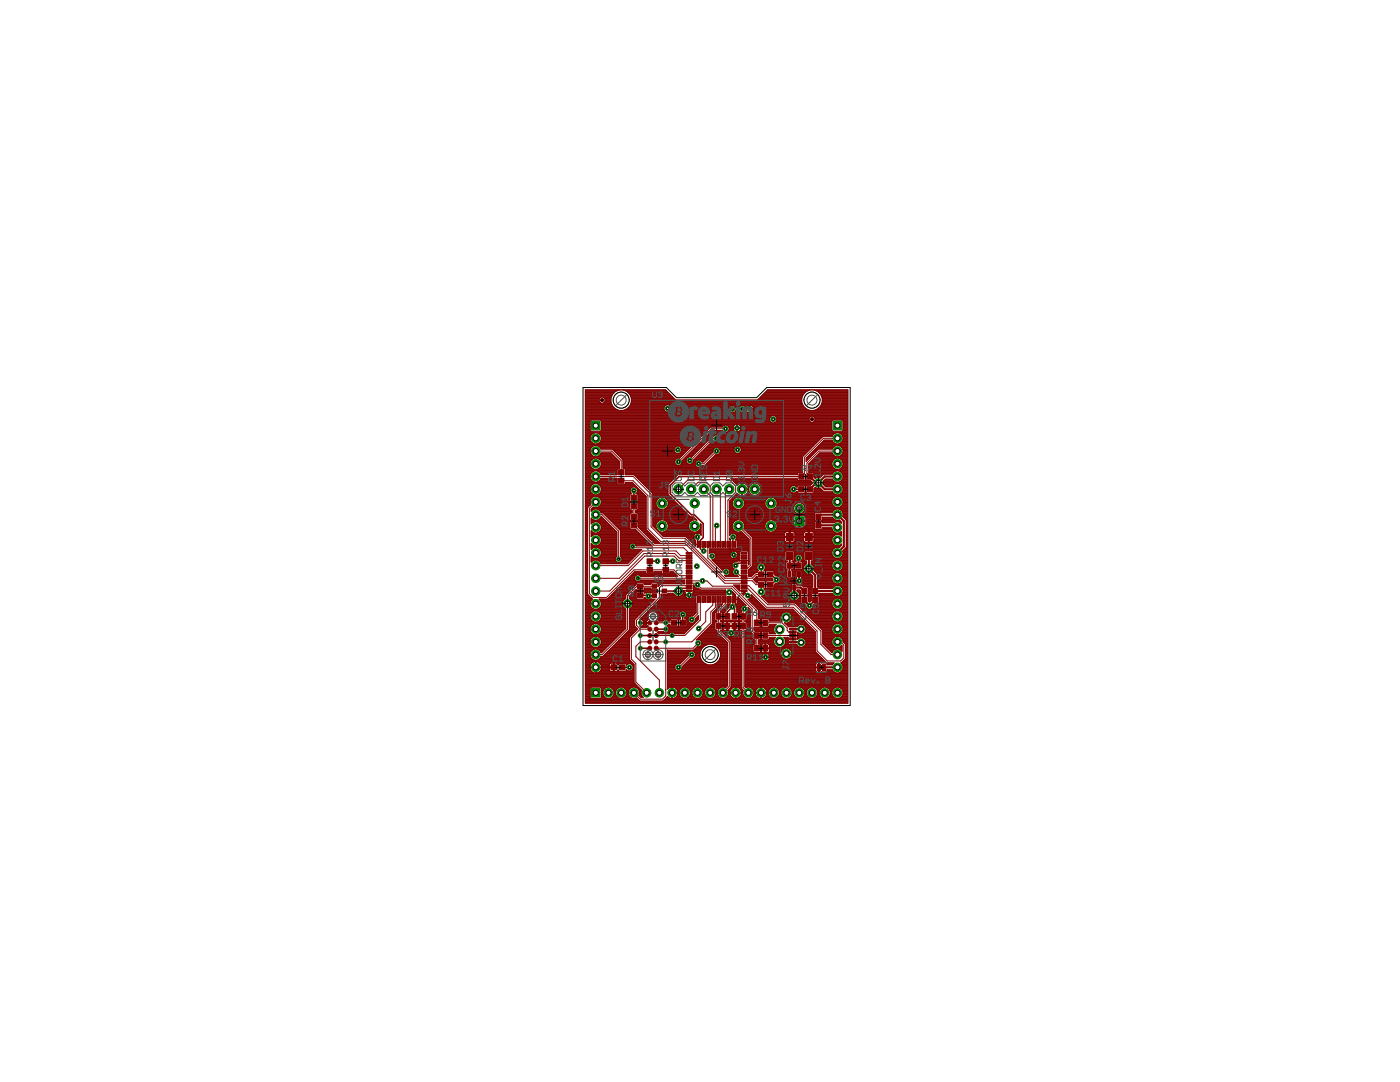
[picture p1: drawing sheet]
<svg xmlns="http://www.w3.org/2000/svg" width="279mm" height="216mm" viewBox="0 0 279 216" stroke-linecap="round" stroke-linejoin="round" font-family="sans-serif">
<g fill="#800000" stroke="#800000" stroke-width=".2">
<path d="M123.4 93.7h1.1v1h-1.1z"/>
<path d="M123.4 95.4h1.1v1h-1.1z"/>
<path d="M147.9 117.7h1.2v.3h-1.2z"/>
<path d="M147.9 117.2h1.2v.3h-1.2z"/>
<path d="M147.9 116.7h1.2v.3h-1.2z"/>
<path d="M147.9 116.2h1.2v.3h-1.2z"/>
<path d="M147.9 115.7h1.2v.3h-1.2z"/>
<path d="M147.9 115.2h1.2v.3h-1.2z"/>
<path d="M147.9 114.7h1.2v.3h-1.2z"/>
<path d="M147.9 114.2h1.2v.3h-1.2z"/>
<path d="M147.9 113.7h1.2v.3h-1.2z"/>
<path d="M147.9 113.2h1.2v.3h-1.2z"/>
<path d="M147.9 112.7h1.2v.3h-1.2z"/>
<path d="M147.9 112.2h1.2v.3h-1.2z"/>
<path d="M147.9 111.7h1.2v.3h-1.2z"/>
<path d="M147.9 111.2h1.2v.3h-1.2z"/>
<path d="M147.9 110.7h1.2v.3h-1.2z"/>
<path d="M147.9 110.2h1.2v.3h-1.2z"/>
<path d="M146.6 108h.3v1.2h-.3z"/>
<path d="M146.1 108h.3v1.2h-.3z"/>
<path d="M145.6 108h.3v1.2h-.3z"/>
<path d="M145.1 108h.3v1.2h-.3z"/>
<path d="M144.6 108h.3v1.2h-.3z"/>
<path d="M144.1 108h.3v1.2h-.3z"/>
<path d="M143.6 108h.3v1.2h-.3z"/>
<path d="M143.1 108h.3v1.2h-.3z"/>
<path d="M142.6 108h.3v1.2h-.3z"/>
<path d="M142.1 108h.3v1.2h-.3z"/>
<path d="M141.6 108h.3v1.2h-.3z"/>
<path d="M141.1 108h.3v1.2h-.3z"/>
<path d="M140.6 108h.3v1.2h-.3z"/>
<path d="M140.1 108h.3v1.2h-.3z"/>
<path d="M139.6 108h.3v1.2h-.3z"/>
<path d="M139.1 108h.3v1.2h-.3z"/>
<path d="M136.9 110.2h1.2v.3h-1.2z"/>
<path d="M136.9 110.7h1.2v.3h-1.2z"/>
<path d="M136.9 111.2h1.2v.3h-1.2z"/>
<path d="M136.9 111.7h1.2v.3h-1.2z"/>
<path d="M136.9 112.2h1.2v.3h-1.2z"/>
<path d="M136.9 112.7h1.2v.3h-1.2z"/>
<path d="M136.9 113.2h1.2v.3h-1.2z"/>
<path d="M136.9 113.7h1.2v.3h-1.2z"/>
<path d="M136.9 114.2h1.2v.3h-1.2z"/>
<path d="M136.9 114.7h1.2v.3h-1.2z"/>
<path d="M136.9 115.2h1.2v.3h-1.2z"/>
<path d="M136.9 115.7h1.2v.3h-1.2z"/>
<path d="M136.9 116.2h1.2v.3h-1.2z"/>
<path d="M136.9 116.7h1.2v.3h-1.2z"/>
<path d="M136.9 117.2h1.2v.3h-1.2z"/>
<path d="M136.9 117.7h1.2v.3h-1.2z"/>
<path d="M139.1 119h.3v1.2h-.3z"/>
<path d="M139.6 119h.3v1.2h-.3z"/>
<path d="M140.1 119h.3v1.2h-.3z"/>
<path d="M140.6 119h.3v1.2h-.3z"/>
<path d="M141.1 119h.3v1.2h-.3z"/>
<path d="M141.6 119h.3v1.2h-.3z"/>
<path d="M142.1 119h.3v1.2h-.3z"/>
<path d="M142.6 119h.3v1.2h-.3z"/>
<path d="M143.1 119h.3v1.2h-.3z"/>
<path d="M143.6 119h.3v1.2h-.3z"/>
<path d="M144.1 119h.3v1.2h-.3z"/>
<path d="M144.6 119h.3v1.2h-.3z"/>
<path d="M145.1 119h.3v1.2h-.3z"/>
<path d="M145.6 119h.3v1.2h-.3z"/>
<path d="M146.1 119h.3v1.2h-.3z"/>
<path d="M146.6 119h.3v1.2h-.3z"/>
<path d="M142.9 124.4h1v1.1h-1z"/>
<path d="M144.6 124.4h1v1.1h-1z"/>
<path d="M144.6 122.4h1v1.1h-1z"/>
<path d="M142.9 122.4h1v1.1h-1z"/>
<path d="M147.8 124.4h1v1.1h-1z"/>
<path d="M146.1 124.4h1v1.1h-1z"/>
<path d="M146.1 122.4h1v1.1h-1z"/>
<path d="M147.8 122.4h1v1.1h-1z"/>
<path d="M127.2 118.3h1.1v1h-1.1z"/>
<path d="M127.2 116.6h1.1v1h-1.1z"/>
<path d="M121.9 132.7h1.1v1h-1.1z"/>
<path d="M123.6 132.7h1.1v1h-1.1z"/>
<path d="M162.8 102.6h1v1.1h-1z"/>
<path d="M162.8 104.3h1v1.1h-1z"/>
<path d="M161.1 97.1h1.1v1h-1.1z"/>
<path d="M159.4 97.1h1.1v1h-1.1z"/>
<path d="M161.1 94.5h1v1.1h-1z"/>
<path d="M159.4 94.5h1v1.1h-1z"/>
<path d="M130.1 116.6h.9v.8h-.9z"/>
<path d="M130.1 118.5h.9v.8h-.9z"/>
<path d="M132.1 117.5h.9v.8h-.9z"/>
<path d="M162.2 117.4h1v1.1h-1z"/>
<path d="M162.2 119.1h1v1.1h-1z"/>
<path d="M157.6 125.3h1.3v.4h-1.3z"/>
<path d="M157.6 126h1.3v.4h-1.3z"/>
<path d="M157.6 126.6h1.3v.4h-1.3z"/>
<path d="M157.6 127.3h1.3v.4h-1.3z"/>
<path d="M157.6 127.9h1.3v.4h-1.3z"/>
<path d="M160.7 106.4h1.4v1.4h-1.4z"/>
<path d="M160.7 110.2h1.4v1.4h-1.4z"/>
<path d="M156.9 106.4h1.4v1.4h-1.4z"/>
<path d="M156.9 110.2h1.4v1.4h-1.4z"/>
<path d="M159.2 114h.5v1.1h-.5z"/>
<path d="M157.2 114h.6v1.1h-.6z"/>
<path d="M158.2 116.7h.6v1.1h-.6z"/>
<path d="M160 117.4h1v1.1h-1z"/>
<path d="M160 119.1h1v1.1h-1z"/>
<path d="M157.1 112.4h1.1v1h-1.1z"/>
<path d="M158.8 112.4h1.1v1h-1.1z"/>
<path d="M152.2 123.7h1v1.1h-1z"/>
<path d="M150.5 123.7h1.1v1.1h-1.1z"/>
<path d="M152.2 126.3h1v1.1h-1z"/>
<path d="M150.5 126.3h1.1v1.1h-1.1z"/>
<path d="M150.5 128.8h1.1v1.1h-1.1z"/>
<path d="M152.2 128.8h1v1.1h-1z"/>
<path d="M129.1 113.2h1.1v1h-1.1z"/>
<path d="M129.1 111.5h1.1v1h-1.1z"/>
<path d="M132.3 111.5h1.1v1h-1.1z"/>
<path d="M132.3 113.2h1.1v1h-1.1z"/>
<path d="M153.1 114.1h1.1v1h-1.1z"/>
<path d="M151.4 114.1h1.1v1h-1.1z"/>
<path d="M151.4 116.2h1.1v1h-1.1z"/>
<path d="M153.1 116.2h1.1v1h-1.1z"/>
<path d="M134 123.8h1.1v1h-1.1z"/>
<path d="M135.7 123.8h1.1v1h-1.1z"/>
<path d="M126 100.5h1.1v1h-1.1z"/>
<path d="M126 98.8h1.1v1h-1.1z"/>
<path d="M126 102.6h1.1v1h-1.1z"/>
<path d="M126 104.3h1.1v1h-1.1z"/>
<path d="M164.1 132.5h.7v1.3h-.7z"/>
<path d="M163.1 132.5h.7v1.3h-.7z"/>
</g>
<g fill="#800000" stroke="#800000" stroke-width=".2">
<circle cx="131" cy="125.5" r=".4"/>
<circle cx="131" cy="126.8" r=".4"/>
<circle cx="129.7" cy="126.8" r=".4"/>
<circle cx="129.7" cy="125.5" r=".4"/>
<circle cx="129.7" cy="124.3" r=".4"/>
<circle cx="131" cy="128.1" r=".4"/>
<circle cx="131" cy="129.3" r=".4"/>
<circle cx="129.7" cy="128.1" r=".4"/>
<circle cx="129.7" cy="129.3" r=".4"/>
<circle cx="131" cy="124.3" r=".4"/>
<circle cx="120.2" cy="79.8" r=".32"/>
<circle cx="162.1" cy="83.7" r=".32"/>
</g>
<path d="M163.6 133.2h.7" fill="none" stroke="#800000" stroke-width=".25"/>
<path d="M137.5 117.9v.8M137.5 117.4h-1.5l-.6 .5M139.3 107.2v1.4M140.3 107.3l-.5 .5v1.7l.4 .4h.3M145.5 118.2h.6l.6 .7 .1 .7M145.8 108.6v1.4M146.3 107.2v1.4M146.3 119.6v1.4M146.3 107.1v.1M146.4 110.7l1.2 1.2h.9M148.5 112.4h-1.2l-.5 .5M148.5 117.9v.2l.7 .7" fill="none" stroke="#800000" stroke-width=".3"/>
<g fill="none" stroke="#800000" stroke-width=".32">
<path d="M126.5 97.9v1.4M158.4 97.6h1.5M159.9 95.1h-24.4l-1.7 1.8v1.6l4.1 4.2h.7l1.7 1.8v2.8M127.8 118.8h1.5l.1 .2 1.2-.1M131.2 112h-1.5M132.6 117.9h2.8M134.3 112h-1.4M137.5 118.7h.1M139.2 107.1l.1 .1M145.8 110l.6 .7M149.2 118.8l.7 .7M153.6 114.6h.3l1 1.1-1 1h-.3"/>
<path d="M157.6 112.8l-.1 .1M160.5 119.7v.1M162.7 119.7l-1.2 1.1M162.7 117.9v.1M118.9 133.2h3.6M124.2 133.2h1.4M127.8 126.8h1.9M127.8 129.3h1.9M127.8 124.3h1.9M131 125.5h1.9M136.3 122.6l-.1 1.7M145.1 124.9v.6l.8 .8 .7-.7v-.7"/>
<path d="M146.2 121.1l-1.1 1.1v.8M146.2 121.1l.4 .4v1.5M146.3 121l-.1 .1M152.7 129.3l.1 1.8M159.9 125.5h.1"/>
</g>
<g fill="none" stroke="#800000" stroke-width=".42">
<path d="M161.6 95.1l1.3 1.3M162.9 96.4l-1.3 1.2M162.9 96.4h.4M163.3 96.4l1.3 1.2h2.5M167.1 95.1h-2.5l-1.3 1.3M157.5 112.9v1.7M157.6 107.1v-1.2l1.9-1.9 1.9 1.9v1.2M157.6 110.9v1.9M159.4 111.3l-.1 1.6M159.4 114.6l.1 1.3M160.5 119.8l1 1M160.5 118l-.7-.8h-1.3v1.6"/>
<path d="M161.4 110.9v2.6l1.3 1.3v3.2M162.7 117.9h4.4M163.3 104.8h3.4l.4 .4M163.3 103.1l.4-.4h3.4l1.3 1.3v5.1l-1.3 1.2M158.2 128.1l1.7 .1M158.2 125.5h1.7M164.5 133.2h2.6"/>
</g>
<g fill="none" stroke="#800000" stroke-width=".2">
<path d="M116.8 79.8h2.8M116.8 77.9h6.7M116.8 79.9h2.8M116.8 79.7h2.8M116.8 79.5h2.8M116.8 79.4h3M116.8 79.3h3.1M116.8 79.2h5.2M116.8 79h5.3M116.8 78.9h5.3M116.8 78.8h5.4M116.8 78.7h5.4"/>
<path d="M116.8 78.6h5.6M116.8 78.4h5.7M116.8 78.3h5.8M116.8 78.2h5.9M116.8 78.1h6.1M116.8 78h6.4M119.6 79.6l.3-.4h.5l.4 .4M119.6 79.6v.5l.3 .4M120.4 79.3h1.6M120.6 79.4h1.3M120.7 79.5h1.2M120.8 79.8h1.1"/>
<path d="M120.8 79.6v.5l-.4 .4M120.8 79.9h1.1M120.8 79.7h1.1M121.9 79.4v.9l.3 .7 .6 .6M122.2 78.7a2.08 2.08 0 0 1 2.2-.9 2.08 2.08 0 0 1 1.6 1.6M122.2 78.7l-.3 .7M124.5 77.9h8.4M124.8 78h8.2M125 78.1h8.1M125.2 78.2h8M125.3 78.3h8M125.5 78.4h8"/>
<path d="M125.6 78.6h8M125.7 78.7h8M125.8 78.8h8M125.8 78.9h8.1M125.9 79h8.2M125.9 79.2h8.3M125.9 79.3h8.4M126 79.4v.9l-.3 .7-.6 .6M126 79.8h34M126 79.9h34M126 79.7h8.7M126 79.5h8.6"/>
<path d="M126 79.4h8.4M134.8 79.8l-2-2h-16v62.5h52.4v-62.5h-16l-2 2M151.3 79.7h8.7M151.5 79.5h8.5M151.6 79.4h8.4M151.7 79.3h8.4M151.8 79.2h8.3M152 79h8.2M152.1 78.9h8.1M152.2 78.8h8.1M152.3 78.7h8M152.4 78.6h8"/>
<path d="M152.5 78.4h8.1M152.7 78.3h8M152.8 78.2h8M152.9 78.1h8.1M153 78h8.3M153.2 77.9h8.4M160 79.4v.9l.3 .7 .6 .6M160 79.4a2.1 2.1 0 0 1 2.1-1.6 2.1 2.1 0 0 1 2 1.6M162.5 77.9h6.7M162.8 78h6.4M163.1 78.1h6.1M163.3 78.2h5.9"/>
<path d="M163.4 78.3h5.8M163.5 78.4h5.7M163.7 78.6h5.5M163.8 78.7h5.4M163.8 78.8h5.4M163.9 78.9h5.3M163.9 79h5.3M164 79.2h5.2M164 79.3h5.2M164.1 79.4h5.1M164.1 79.8h5.1M164.1 79.4v.9l-.3 .7-.6 .6"/>
<path d="M164.1 79.9h5.1M164.1 79.7h5.1M164.1 79.5h5.1M116.8 90h1M116.8 95.9h1.4M116.8 95.1h1M116.8 93.6l2.3 .1a1.14 1.14 0 0 0 .7-1.8 1.14 1.14 0 0 0-1.9 0 1.14 1.14 0 0 0 .8 1.8M116.8 92.2h1M116.8 91.8h1.2M116.8 93.3h1.2M116.8 92.9h1M116.8 90.7h1.2"/>
<path d="M116.8 88.2h1.2M116.8 86.8h1.2M116.8 87.1h1M116.8 92.7h1M116.8 84.8h1M116.8 85.2h1M116.8 85.9h1M116.8 97.4h1M116.8 98.1h1.1M116.8 97.1h1.1M116.8 95.6h1.1M116.8 94.6h1.1"/>
<path d="M116.8 95.3h1M116.8 94.2h1.4M116.8 91.1h2.3l.4-.1 .5-.6h1.9l1.7 1.7M116.8 89.7h1M116.8 88.6h21.7M116.8 94.7h1M116.8 95.4h1M116.8 96.3h6.3M116.8 99.1l2.3-.1 .7 .5M116.8 96.9h1.2M116.8 98.3h1.2M116.8 86h24.2"/>
<path d="M116.8 80.5h5.2M116.8 96.4h6.3M116.8 98.8h8.9M116.8 90.5h1.1M116.8 82.9h52.4M116.8 84.3h1M116.8 80.9h5.4M116.8 81.6h6M116.8 82.4h52.4M116.8 99.9h1M116.8 99.8h1M116.8 99.7h1.1"/>
<path d="M116.8 99.5h1.1M116.8 99.4h1.2M116.8 99.3h1.4M116.8 99.2h1.5M116.8 98.9h8.9M116.8 98.7h1.8M116.8 98.6h1.5M116.8 98.5h1.4M116.8 98.2h1.1M116.8 98h1M116.8 97.9h1M116.8 97.7h1"/>
<path d="M116.8 97.6h1M116.8 97.5h1M116.8 97.3h1M116.8 97h1.1M116.8 96.8h1.4M116.8 96.6h1.5M116.8 96.5h1.8M116.8 96.2h1.8M116.8 96.1h1.5M116.8 95.8h1.2M116.8 95.7h1.1M116.8 95.2h1"/>
<path d="M116.8 95h1M116.8 94.8h1M116.8 94.5h1.1M116.8 94.4h1.2M116.8 94.1h1.5M116.8 94h1.8M116.8 93.9h6.3M116.8 93.7h6.3M116.8 93.5h1.5M116.8 93.4h1.4M116.8 93.2h1.1M116.8 93h1.1"/>
<path d="M116.8 92.8h1M116.8 92.5h1M116.8 92.4h1M116.8 92.3h1M116.8 92.1h1.1M116.8 91.9h1.1M116.8 91.7h1.4M116.8 91.6h1.5M116.8 91.5h1.8M116.8 91.4h6.1M116.8 91.2h6M116.8 91h1.5"/>
<path d="M116.8 90.9h1.4M116.8 90.6h1.1M116.8 90.4h1M116.8 90.3h1M116.8 90.1h1M116.8 89.9h1M116.8 89.8h1M116.8 89.5h1.1M116.8 89.4h1.1M116.8 89.3h1.2M116.8 89.2h1.4M116.8 89h1.5"/>
<path d="M116.8 88.9h1.8M116.8 88.8h21.4M116.8 88.7h21.6M116.8 88.5h1.5M116.8 88.3h1.4M116.8 88.1h1.1M116.8 88h1.1M116.8 87.8h1M116.8 87.7h1M116.8 87.6h1M116.8 87.5h1M116.8 87.4h1"/>
<path d="M116.8 87.2h1M116.8 87h1.1M116.8 86.9h1.1M116.8 86.6h1.3M116.8 86.5h1.5M116.8 86.4h1.8M116.8 86.3h24M116.8 86.2h24.1M116.8 85.8h1M116.8 85.7h1M116.8 85.6h1M116.8 85.4h1"/>
<path d="M116.8 85.3h1M116.8 85.1h1M116.8 85h1M116.8 84.7h1M116.8 84.6h1M116.8 84.5h1M116.8 84.2h1M116.8 84.1h1M116.8 84h1M116.8 83.9h1.1M116.8 83.8h36.8M116.8 83.6h36.8"/>
<path d="M116.8 83.5h36.8M116.8 83.4h36.8M116.8 83.3h36.9M116.8 83.1h37M116.8 83h37.1M116.8 82.8h52.4M116.8 82.7h52.4M116.8 82.5h52.4M116.8 82.3h29.1M116.8 82.2h16.1M116.8 82.1h16M116.8 81.9h15.8"/>
<path d="M116.8 81.8h6.6M116.8 81.7h6.3M116.8 81.4h5.9M116.8 81.3h5.8M116.8 81.2h5.6M116.8 81.1h5.5M116.8 81h5.4M116.8 80.7h5.3M116.8 80.6h5.3M116.8 80.4h3M116.8 80.2h2.9M116.8 80.1h2.8"/>
<path d="M116.8 80h2.8M117.8 97.9a1.15 1.15 0 0 0 1.1 .9 1.15 1.15 0 0 0 1.1-.9M117.8 84v1.9l.1 .1M117.8 87.2l.1 .9M117.8 84l.1-.2h1.9l.2 .2M117.9 97a1.14 1.14 0 0 1 1.9 0M117.9 95.7a1.14 1.14 0 0 0 1.9 0M117.9 97l-.1 .9M117.9 99.5l-.1 .9M117.9 88.1l.8 .5M118.3 86.5l.4-.1 .8 .1M118.3 86.5l-.5 .7"/>
<path d="M118.7 99l-.8 .5M118.9 90h3.2l1.9 1.9v2.3M118.9 95.1h7.5l3.5 3.5v6.5l2.3 2.3h4.5l8 8h5.4l.8-.8h1v-1.4M119.2 91.1h3.5M119.2 99.1h6.5M119.2 93.6h3.9M119.2 96.5h3.9M119.2 96.2h3.9M119.2 94h3.9M119.2 98.7h6.5M119.2 91.5h3.8M119.2 88.9h18.9"/>
<path d="M119.2 86.4h21.5M119.4 99.2h6.3M119.4 91h3.1M119.4 88.5h19.2M119.5 96.6h3.7M119.5 93.5h3.8M119.5 96.1h3.6M119.5 94.1h3.6M119.5 98.6h6.3M119.5 91.6h3.6M119.5 89h15.5M119.5 86.5l.5 .7"/>
<path d="M119.5 86.5h21M119.6 99.3h6.1M119.6 96.8h7.1M119.6 93.4h4M119.6 90.9h2.8M119.6 88.3h19.1M119.6 95.9h3.5M119.6 94.2h3.5M119.6 98.5h6.4M119.6 91.7h3.7M119.6 89.2h15.2M119.7 86.6h20.7"/>
<path d="M119.7 88.2h19.2M119.7 93.3h3.9M119.7 90.7h2.6M119.7 96.9h7.1M119.7 99.4h6M119.7 95.8h3.4M119.7 94.4h3.4M119.8 91.8h3.6M119.8 86.8h20.5M119.8 98.3h6.1M119.8 89.3h14.9M119.8 95.7l.2-.3h3.1v1.1"/>
<path d="M119.8 99.5l.2 .9M119.8 88.1l-.7 .5M119.8 97l.2 .4M119.8 99.5h5.9M119.8 98.2h6.1M119.8 97h7.1M119.8 95.7h3.3M119.8 94.5h3.3M119.8 93.2h3.8M119.8 91.9h3.7M119.8 90.6h2.4M119.8 88.1h19.2"/>
<path d="M119.9 89.4h14.7M119.9 86.9h20.3M119.9 97.1h7.1M119.9 90.5h2.2M119.9 99.7h5.8M119.9 88h19.2M119.9 98.1h5.9M119.9 95.6h3.2M119.9 94.6h3.2M119.9 93h3.7M119.9 92.1h3.7M119.9 89.5h14.7"/>
<path d="M119.9 87h20.2M119.9 83.9h33.7M120 92.2h3.6M120 92.9h3.6M120 87.1h19.9M120 99.8h5.7M120 98h5.8M120 97.3h6.1M120 90.4h1.9M120 87.8h19.2M120 85.9h21.1M120 97.4h6"/>
<path d="M120 99.9h5.7M120 97.9h5.8M120 92.8h3.6M120 92.3h3.6M120 87.7h19.3M120 92.7h3.6M120 84.8h26.6M120 84v1.9l-.2 .1M120 87.2v.5M120 97.4v.5M120 87.7l-.2 .4M120 84.3h34.1"/>
<path d="M120 97.7h5.8M120 97.6h5.8M120 97.5h5.9M120 92.5h3.6M120 92.4h3.6M120 87.6h19.4M120 87.5h19.6M120 87.4h19.7M120 87.2h19.8M120 85.8h21.3M120 85.7h21.4M120 85.6h21.5"/>
<path d="M120 85.4h21.6M120 85.3h21.7M120 85.1h24.3M120 85h24.4M120 84.7h26.8M120 84.6h46M120 84.5h46M120 84.2h33.8M120 84.1h33.7M120 84h33.6M120.5 80.4h1.5M120.6 80.2h1.3"/>
<path d="M120.7 80.1h1.2M120.8 80h1.1M122.2 89.6l2.1 2.2v1.7h.3l.2 .1v1.1h10.5M122.3 89.8h12.2M122.5 89.9h12M122.6 90h12M122.7 90.1h11.9M122.8 81.6l.8 .3h.8l.7-.3M122.8 90.3h11.9M122.9 90.4h12M123.1 90.5h13.4M123.1 96.5l.2 .2h1.3l.2-.2"/>
<path d="M123.2 90.6h13.2M123.3 90.7h13M123.4 90.9h12.8M123.5 91h12.6M123.6 92.1v1.4h-.3l-.2 .1v1.1h-3.1a1.13 1.13 0 0 0-1.6-.6 1.13 1.13 0 0 0-.5 1.6M123.7 91.1h12.3M123.8 91.2h12M123.9 91.4h11.8M124 95.9h2.3l3 3v6.6l2.5 2.5h5l7.9 7.9h5.4l.8 .8h1v1.4M124 91.5h11.1M124.1 91.6h10.8M124.3 91.7h10.5"/>
<path d="M124.3 92.2h10.4M124.3 91.8h10.4M124.3 93.3h35.9M124.3 92.9h14.5M124.3 92.7h10.6M124.3 93.4h35.9M124.3 93.2h14.7M124.3 93h14.6M124.3 92.8h10.7M124.3 92.5h10.4M124.3 92.4h10.4M124.3 92.3h10.4"/>
<path d="M124.3 92.1h10.4M124.3 91.9h10.4M124.6 81.8h8M124.7 96.6h1.9M124.7 93.5h35.5M124.8 94.6h34.4M124.8 96.5v-.2h1.4l2.7 2.7M124.8 93.6h35.4M124.8 96.4h1.5M124.8 96.5h1.6M124.8 94.5h34.4M124.8 94.4h34.4"/>
<path d="M124.8 94.1h35.4M124.8 94h35.4M124.8 93.9h35.4M124.8 93.7h35.4M124.8 81.7h7.7M125.1 81.6h7.4M125.2 81.4h7.3M125.4 81.3h7.1M125.5 81.2h7.1M125.6 81.1h7M125.7 98.7v1.2l.1 .2h1.4l.1-.2v-1.2M125.7 81h7"/>
<path d="M125.8 97.7v.3l.3 .5-.4 .2M125.8 80.9h7.1M125.8 80.7h34.4M125.9 80.6h34.2M125.9 80.5h34.2M126 80.4h34.1M126 80.2h34M126 80.1h34M126 80h34M126.1 97.3l-.3 .4M126.4 97.1l-.3 .2M126.5 94.7l3.8 3.8"/>
<path d="M126.6 94.8h8.5M126.7 97.1l.2 .2M126.8 95h8.2M126.9 95.1h8M126.9 97.3l.4 .4M126.9 97.3h.3M127 98.5h1.4M127 95.2h7.8M127 97.4h.3M127.1 98.3h1.1M127.1 95.3h7.6M127.1 97.5h.3"/>
<path d="M127.2 98.2h.9M127.2 97.6h.3M127.2 98.1h.8M127.2 98.6h1.3M127.3 95.4h7.3M127.3 97.7v.3l-.4 .5 .4 .2M127.3 98h.6M127.3 97.9h.5M127.3 97.7h.3M127.3 99.1h1.6M127.3 98.8h1.4M127.3 99.9h1.6"/>
<path d="M127.3 99.8h1.6M127.3 99.7h1.6M127.3 99.5h1.6M127.3 99.4h1.6M127.3 99.3h1.6M127.3 99.2h1.6M127.3 98.9h1.5M127.3 98.7h1.3M127.4 95.6h7M127.5 95.7h6.8M127.6 95.8h6.6M127.7 95.9h6.4"/>
<path d="M127.8 96.1h6.1M128 96.2h5.8M128.1 96.3h5.6M128.2 96.4h5.4M128.3 96.5h5.2M128.5 96.6h4.8M128.6 96.8h4.7M128.7 96.9h4.6M128.8 97h4.5M128.9 97.1h4.4M128.9 99v6.6l2.8 2.8M129.1 97.3h4.2"/>
<path d="M129.2 97.4h4.1M129.3 97.5h4M129.4 97.6h3.9M129.5 97.7h3.8M129.7 97.9h3.6M129.8 98h3.5M129.9 98.1h3.4M130 98.2h3.3M130.1 98.3h3.2M130.3 98.5h3M130.3 98.5v6.5l2.1 2h6M130.3 99.1h3.4"/>
<path d="M130.3 98.8h3.1M130.3 99.9h.7M130.3 99.8h.8M130.3 99.7h.9M130.3 99.5h1M130.3 99.4h1.1M130.3 99.3h1.4M130.3 99.2h3.5M130.3 98.9h3.3M130.3 98.7h3M130.3 98.6h3M132.6 99.3h1.3"/>
<path d="M132.6 81.1a.76 .76 0 0 1 1.3 0M132.6 81.1l-.1 .3 .1 .5M132.8 99.4h1.2M133 99.5h1.2M133.1 99.7h1.2M133.2 99.8h1.2M133.2 99.9h1.3M133.3 98.7l4.5 4.4h.6l.7 .7a1.19 1.19 0 0 0-1.7 .9M133.5 82.2h12.2M133.6 80.9h15.9M133.7 82.1h11.9M133.8 81h12"/>
<path d="M133.8 81.9h11.7M133.9 81.1a.75 .75 0 0 1-.3 1 .75 .75 0 0 1-1-.2M133.9 81.1h11.8M133.9 81.8h11.6M133.9 81.2h11.7M133.9 81.7h11.6M134 81.6h11.5M134 81.4h11.5M134 81.3h11.5M134.5 89.7l-14.5-.1a1.13 1.13 0 0 0-2-.3 1.13 1.13 0 0 0 .7 1.8M134.5 89.9a.75 .75 0 0 1 .8-.9 .75 .75 0 0 1 .7 .9M134.5 89.9l.1 .3"/>
<path d="M134.6 90.2l.3 .2M134.7 92.3l.3 .5M134.9 90.4l.2 .1M135 92.8l.3 .1M135.4 97.6l1.9-1.9h8.2l1.3 1.3v1.3l-1.5 1.5v8.8M135.5 89h2.5M135.7 90.4l-.3 .1M135.7 90.4h1M135.7 89.2h2.2M135.8 92.8l-.3 .1M135.8 92.8h3M135.8 90.3h1"/>
<path d="M135.8 89.3h2M135.9 90.2l-.2 .2M135.9 90.1h1M135.9 92.7h2.8M135.9 89.4h1.7M136 90h1M136 89.5h1.5M136 89.7h1.4M136 89.9l-.1 .3M136 89.9h1.2M136 89.8h1.3M136 92.5h1.3"/>
<path d="M136.1 92.4h1.1M136.1 91.9v.4M136.1 92.2h.9M136.1 92.3l-.3 .5M136.1 92.3h1M136.1 92.1h.8M136.1 91.9h.8M136.2 91.8h.7M136.4 91.7h.6M136.5 91.6h.5M136.6 91.5h.5M136.7 91.4h.5"/>
<path d="M136.8 91.2h.6M136.9 92.1l.4 .4 .2 .1M136.9 91.1h1.2M137.1 91h1.1M137.2 90.9h1.1M137.3 90.7h1.2M137.4 90.6h1.2M137.6 90.5h1.1M137.7 90.4h1.1M137.8 90.3h1.2M137.9 90.1h1.2M137.9 97.6l1.4-1.4h1.7l.7 .8v1.3l.6 .5v9.8"/>
<path d="M137.9 91.2h.1M138 91.2a.75 .75 0 0 0-1.1 .9M138 90h1.2M138 92.5h.7M138.2 89.9h1.1M138.2 92.4h.5M138.3 89.8h1.1M138.3 92.3h.4M138.4 92.2h.4M138.4 91.8v.3M138.4 91.8h.9M138.4 92.1l-.3 .4-.3 .1"/>
<path d="M138.4 89.7h1.2M138.4 92.1h.5M138.4 91.9h.6M138.5 91.7h2.3M138.5 89.5h1.2M138.6 91.6h2.3M138.6 89.4h1.2M138.7 91.5h2.4M138.8 89.3h1.1M138.9 91.4h2.3M138.9 89.2h1.1M139 91.2h2.3"/>
<path d="M139 89h1.2M139.1 91.1h2.3M139.1 88.9h1.2M139.2 91h2.3M139.3 88.8h1.1M139.4 90.9h2.2M139.4 88.7h1.1M139.5 90.7h2.3M139.5 88.6h1.1M139.6 90.6h2.3M139.6 88.5h1.2M139.7 91.8h1"/>
<path d="M139.7 90.5h2.3M139.7 88.3h1.2M139.8 88.2h1.2M139.8 90.4h2.3M139.9 93.2h20.3M139.9 91.9h.7M140 90.3h2.3M140 88.1h1.1M140 93h20.2M140 92.1h.4M140.1 90.1h2.2M140.1 88h1.1"/>
<path d="M140.2 90h2.1M140.2 87.8h1.2M140.3 89.9h2M140.3 92.2h-.2a.75 .75 0 0 0-1.3-.1 .75 .75 0 0 0 .5 1.2M140.3 87.7h1.2M140.4 89.8h1.9M140.5 87.6h1.1M140.5 97.6l1.3 1.3v9.7M140.6 89.7h1.8M140.6 87.5h1.1M140.7 89.5h1.7M140.7 87.4h1.1"/>
<path d="M140.7 92.8h19.5M140.8 89.4h1.8M140.8 87.2h1.2M140.8 92.7h19.4M140.9 87.1h1.5a.74 .74 0 0 1 .9-.3 .74 .74 0 0 1 .4 .8M140.9 89.3h1.9M141 92.5h19.2M141 89.2h5.7M141.1 87h1.3M141.1 92.4h19.1M141.2 89h5.8M141.2 86.9h1.4"/>
<path d="M141.2 92.3h19M141.3 86.8h1.5M141.3 88.9h21.1M141.3 92.2h18.9M141.4 88.8h21.1M141.4 86.6h25M141.5 92.1h18.7M141.5 88.7h21.1M141.5 86.5h25M141.6 91.9h18.6M141.6 88.6h21.1M141.7 86.4h25.1"/>
<path d="M141.7 91.8h18.5M141.8 88.5h21.1M141.8 86.3h2.8M141.8 91.7h18.4M141.8 85.2l-6.2 6.3a.73 .73 0 0 0-.9 .8M141.9 88.3h21.1M141.9 86.2h2.5M141.9 91.6h18.3M142 88.2h21.1M142 86h2.2M142 91.5h18.2M142.1 87.1l-4.1 4.1"/>
<path d="M142.1 88.1h.5M142.2 91.4h18M142.2 88h.3M142.3 90.1a.75 .75 0 0 1 .7-.9 .75 .75 0 0 1 .7 .9M142.3 90.1l-2 2.1M142.3 91.2h17.9M142.4 91.1h17.8M142.5 91h17.8M142.6 88.1l-.2-.3-4 4M142.6 88.1l.3 .1M142.7 90.9h17.7M142.8 90.7h17.7"/>
<path d="M142.9 90.7l-2.3 2.2M143 97.6l.8 .8v10.2M143 90l-2.5 2.5h-1.1M143 87.5h-.8l-4.5 4.4M143.2 89.3h3.4M143.2 86.8h23M143.4 88.1l-.2 .1M143.4 90.6h17.3M143.4 88.1h19.8M143.5 89.4h3M143.5 86.9h22.7M143.6 90.5h17.2"/>
<path d="M143.6 88h19.7M143.6 89.5h2.9M143.6 87h22.5M143.6 90.4l-.4 .3M143.6 87.9l-.2 .2M143.7 89.7h2.8M143.7 90.4h3.1M143.7 87.8h19.7M143.7 90.3h3M143.7 87.7h19.9M143.7 89.8h2.8M143.7 87.2h20.4"/>
<path d="M143.7 90h2.8M143.7 90.1l-.1 .3M143.7 87.6l-.1 .3M143.7 90.1h2.9M143.7 89.9h2.8M143.7 87.6h20M143.7 87.5h20.1M143.7 87.4h20.2M144.7 84.8l-.6 .4h-24.1M144.8 85.6h-2.8l-6.6 6.6M144.9 84.8l.3 .1 .3 .5M145 86.3h24.2"/>
<path d="M145.2 85h1.3M145.2 86.2h1.6M145.4 86h1.2M145.4 85.1h1M145.4 85.2h.9M145.4 85.9h1.1M145.5 85.8h.9M145.5 85.3h.8M145.5 97.6l-.7 .8v10.2M145.5 85.4a.75 .75 0 0 1-.4 .9 .75 .75 0 0 1-1-.4h-2l-6 6M145.5 85.7h.8M145.5 85.6h.8"/>
<path d="M145.5 85.4h1.5M145.6 81.2a.75 .75 0 0 0 .6 1.2 .75 .75 0 0 0 .6-1.2M145.7 99.9h.6M145.8 99.8h.5M145.9 99.7h.5M146 80.9l-.4 .3M146 99.5h.6M146 95.7h13.2M146.1 95.8h13.1M146.2 99.4h.5M146.3 95.9h15.5M146.3 85.4h1.5"/>
<path d="M146.3 85.4h.1M146.3 85.5h.1M146.3 85.5h1.5M146.3 85.5l.2 .4M146.3 99.3h.6M146.3 80.9l.5 .3M146.4 85.1l.3-.4 .3-.1v1.6l-.5-.3M146.4 85.1l-.1 .3M146.4 99.2h20.2M146.4 96.1h15.5M146.5 89.9a.75 .75 0 0 1 .7-.9 .75 .75 0 0 1 .7 .9M146.5 89.9l.3 .5"/>
<path d="M146.5 82.3h1.4M146.5 96.2h15.5M146.5 99.1h22.7M146.5 81h1.4M146.6 96.3h15.6M146.6 98.9h22.6M146.7 82.2h1M146.7 81.1h1M146.7 96.4h1M146.7 98.8h1M146.8 90.4l.2 .1M146.8 82.1h.8"/>
<path d="M146.8 81.2h.8M146.9 96.5h.5M146.9 81.9h.7M146.9 81.3h.6M146.9 98.7h.5M146.9 81.8h.6M146.9 81.6h.6M146.9 81.7h.6M146.9 81.4h.6M147 96.6h.3M147 98.6h.3M147 84.8h.1"/>
<path d="M147 85.2h.1M147 85.9h.1M147 86h.1M147 86.2h.1M147 85.8h.1M147 85.7h.1M147 85.6h.1M147 85.3h.1M147 85.1h.1M147 85h.1M147 84.7h.1M147.1 96.8h.1"/>
<path d="M147.1 96.8l-1.3-1.3h13.4l.1 .4h1.2l.2-.1 .1-1v1l.2 .1h.8l.4 .5-.5 .4h-.7l-.2 .2M147.1 84.6v1.6M147.1 84.6h.1M147.1 86.2h.1M147.1 98.5h.1M147.1 85.4h18.9M147.2 84.6l.4 .2M147.3 98.6l-.2-.2-1.5 1.6v6.9l.3-.4M147.3 96.6l.7-.2v1.1h1.4M147.3 96.6l-.2 .2M147.4 86.2h21.8M147.4 84.7h18.6"/>
<path d="M147.4 89h14.8M147.6 84.8h18.4M147.6 86h21.6M147.6 86l-.4 .2M147.6 84.8l.2 .3M147.6 81.2a.74 .74 0 0 0 .2 1.1 .74 .74 0 0 0 1.1-.4M147.6 90.4l-.3 .1M147.6 90.4h13.3M147.7 89.2h14.4M147.7 85.9l-.1 .1M147.7 85.9h18.4M147.7 85h18.3"/>
<path d="M147.7 90.3h13.3M147.8 85.1v.1M147.8 85.8h18.2M147.8 85.1h18.2M147.8 89.3h14.2M147.8 99.3h5.6M147.8 85.2h18.2M147.8 90.2l-.2 .2M147.8 85.7l-.1 .2M147.8 85.2v.2M147.8 90.1h13.4M147.8 85.7h18.2"/>
<path d="M147.8 85.4h.1M147.8 85.5h.1M147.8 85.5v.2M147.8 89.4h14.1M147.8 85.6h18.2M147.8 85.3h18.2M147.9 90h13.4M147.9 89.5h13.9M147.9 89.7h13.7M147.9 89.9l-.1 .3M147.9 89.9h13.5M147.9 89.8h13.6"/>
<path d="M148 97.4h.2M148 98.1h.2M148 97.1h.2M148 96.9h.2M148 98.3h.2M148 96.4h.2M148 98.8h.2M148 98.7h.2M148 98.6h.2M148 98.5h.2M148 98.2h.2M148 98h.2"/>
<path d="M148 97.9h.2M148 97.7h.2M148 97.5h.2M148 97.3h.2M148 97h.2M148 96.8h.2M148 96.6h.2M148 96.5h.2M148.1 80.9l-.5 .3M148.1 99.4h5.1M148.2 98.9h.1M148.2 96.4v2.5"/>
<path d="M148.2 96.4h.1M148.2 97.6h1.2M148.2 96.4l.7 .2M148.2 99.5h4.9M148.3 99.7h4.6M148.4 80.9l.4 .3M148.4 99.8h4.4M148.5 96.4h13.7M148.5 99.9h4.3M148.5 98.8h1.8M148.5 82.3h.7M148.6 81h.6"/>
<path d="M148.7 82.2h.4M148.7 81.1h.3M148.7 96.5h1.4M148.8 98.7l-.6 .2M148.8 98.7h1.3M148.8 82.1h.1M148.8 81.2l.1 .1 .2-.3 .5-.2v.8h11.3M148.8 81.2h.1M148.9 81.9l.6 .5M148.9 81.9h.1M148.9 98.6l-.1 .1M148.9 96.6l.4 .5"/>
<path d="M148.9 96.6h1M148.9 98.6h1M149 96.8h.8M149.1 98.5h.6M149.1 96.9h.5M149.1 98.3h.5M149.2 98.2h.4M149.2 97h.4M149.3 98.1h.2M149.3 97.1h.2M149.3 98.1l-.4 .5M149.3 97.1l.1 .4"/>
<path d="M149.3 98h.2M149.3 97.3h.2M149.3 97.4h.1M149.3 97.9h.1M149.4 97.7h-1.4v1.2l-.7-.3M149.4 97.7l-.1 .4M149.4 97.7h.1M149.4 97.5h.1M149.4 97.4a1.21 1.21 0 0 0 1 1.4h18.8M149.6 80.9h.1M149.6 82.3h.1M149.6 82.2h.1"/>
<path d="M149.6 82.1h.1M149.6 81.9h.1M149.6 81.8h.1M149.6 81.7h.1M149.6 81.4h.1M149.6 81.3h.1M149.6 81.2h.1M149.6 81.1h.1M149.6 81h.1M149.7 80.8v1.6l.5-.3 .2-.4M149.7 80.8h.1M149.7 80.8l.4 .2 .3 .4"/>
<path d="M149.8 80.9h10.5M150 82.3h19.2M150.1 81h10.2M150.2 82.2h19M150.2 81.1h10.2M150.3 82.1h18.9M150.3 81.2h10.2M150.3 81.9h18.9M150.3 81.3h10.4M150.4 81.4v.2M150.4 81.8h11.1M150.4 96.4l-.8 .5-.2 .5"/>
<path d="M150.4 81.7h-.8v.7M150.4 81.6h.1M150.4 81.7h10.8M150.4 81.4h10.4M150.9 96.4l.8 .5 .1 .5M151.2 96.5h10.9M151.2 98.7h15.6M151.4 98.6h15.1M151.4 96.6h10.5M151.5 96.8h10.3M151.5 98.5h14.9M151.6 96.9h7.6"/>
<path d="M151.6 98.3h7.6M151.7 98.2h6.2M151.7 97h6.2M151.7 98.1h6.1M151.7 97.1h6.1M151.8 97.3h5.9M151.8 98h5.9M151.8 97.4a1.25 1.25 0 0 1-.9 1.4M151.8 97.4h5.9M151.8 97.9h5.9M151.8 97.7h5.8M151.8 97.6h5.8"/>
<path d="M151.8 97.5h5.8M153.6 83.5a.76 .76 0 0 0 .7 .9 .76 .76 0 0 0 .7-.9M153.7 83.2l-.1 .3M154.2 82.9l-.5 .3M154.3 99.3h12.1M154.5 82.9l.2 .1M154.6 84.3h11.4M154.6 99.4h11.7M154.7 99.5h11.5M154.7 83h14.5M154.7 83l.2 .2M154.8 84.2h7"/>
<path d="M154.8 99.7h11.3M154.8 83.1h6.9M154.9 84.1h6.7M154.9 99.8h11.2M154.9 83.2l.1 .3M154.9 83.3h6.7M155 84h6.5M155 99.9h11M155 83.4h6.5M155 83.9h6.5M155 83.8h6.5M155 83.6h6.5"/>
<path d="M155 83.5h6.5M157.6 97.5a.78 .78 0 0 0 .6 .9M157.9 97l-.3 .5M158.2 96.9l-.3 .1M158.5 96.9l.3 .1M158.8 97l.2 .2h.1v-.2M158.8 97h.3M158.8 98.2h.3M158.9 97.1h.2M158.9 98.1h.2M159.1 97l.2-.2h1.3l.2 .2M159.3 94.3l-.1 .4h-23.9l-2 2v2"/>
<path d="M160.2 92.9h-20.1l-.5 .4M160.7 96.9h.2M160.7 98.3h.2M160.7 95.8h.2M160.7 95.1h.1M160.7 95.6h.1M160.7 95.3h.1M160.7 95.4h.1M160.7 95.7h.1M160.7 95.2h.1M160.7 95h.1M160.8 97v1.2l-.2 .2h-1.3l-.2-.4-.6 .4"/>
<path d="M160.8 97.4h.1M160.8 98.1h.1M160.8 97.1h.1M160.8 98.2h.1M160.8 98h.1M160.8 97.9h.1M160.8 97.7h.1M160.8 97.6h.1M160.8 97.5h.1M160.8 97.3h.1M160.8 97h.1M160.8 94.8h.1"/>
<path d="M160.8 97v1.2l.2 .2h1.3l.2-.2v-.7M160.9 91.8h.2M160.9 81.6l.7 .3h.9l.7-.3M160.9 91.9h.1M160.9 91.7h.3M160.9 91.6h.5M160.9 91.5h.6M161 91.4h.6M161.1 91.2h.6M161.2 91.1h.6M161.3 91h.7M161.4 93.3h4.9"/>
<path d="M161.4 92.9h4.7M161.4 92.7h4.6M161.4 92.6v1.7l5-.1M161.4 93.6h5.4M161.4 94.1h5.1M161.4 94h5.4M161.4 93.9h7.8M161.4 93.7h7.8M161.4 93.5h5.2M161.4 93.4h5M161.4 93.2h4.8M161.4 93h4.7"/>
<path d="M161.4 92.8h4.6M161.4 92.5h4.6M161.4 90.9h.7M161.5 92.4h4.5M161.6 90.7h.6M161.6 92.3h4.4M161.7 90.6h.6M161.8 92.2h4.3M161.8 90.5h.7M161.9 92.1h4.2M161.9 90.4h.7M162 91.9h4.2"/>
<path d="M162.1 90.3h.6M162.1 91.8h4.2M162.2 90.1h.6M162.2 94.3l.2 .1v.8l.3 .3 .2-.2M162.2 91.7h4.2M162.3 90h.6M162.3 84.2h3.7M162.3 94.4h4M162.4 98.3h3.9M162.4 91.6h4.1M162.4 83.1h6.8M162.4 95.1h1.5"/>
<path d="M162.4 94.6h3.7a1.13 1.13 0 0 1 1.2-.7 1.13 1.13 0 0 1 1 1M162.4 94.7h1.9M162.4 95h1.6M162.4 94.8h1.7M162.4 94.5h3.8M162.4 89.9h.6M162.4 95.2h1.4M162.4 84.1h3.6M162.5 98.2h3.7M162.5 98h1.8M162.5 97.9h1.6M162.5 97.7h1.5"/>
<path d="M162.5 97.6h1.4M162.5 97.5h1.3M162.5 91.5h4.3M162.5 83.3h6.7M162.5 89.8h.7M162.6 97.4h1.1l.7 .7M162.6 84h3.4M162.6 91.4h6.6M162.6 83.4h6.6M162.6 83.9h3.5M162.6 83.8h6.6M162.6 83.6h6.6"/>
<path d="M162.6 83.5h6.6M162.6 81.8h6.6M162.7 95.4h.1M162.7 97.3h.1M162.7 97.2l-.2 .3M162.7 97.2l.2 .2M162.7 91.2h6.5M162.8 89.5h3.3M162.9 89.4h3.3M162.9 81.7h6.3M163 91h3.6M163 89.3h3.3"/>
<path d="M163.1 90.9h3.3M163.1 89.2h3.3M163.2 90.7h3.1M163.2 81.6h6M163.3 89h3.2M163.3 90.6h2.9M163.3 81.4h5.9M163.4 88.9h3.4M163.4 90.5h2.7M163.4 81.3h5.8M163.5 88.8h5.7M163.6 90.4h2.5"/>
<path d="M163.6 81.2h5.6M163.6 88.7h5.6M163.7 81.1h5.5M163.7 88.6h5.5M163.8 81h5.4M163.9 80.9h5.3M163.9 88.5h2.7M163.9 80.7h5.3M164 80.6h5.2M164 88.3h2.4M164 80.5h5.2M164 80.4h5.2"/>
<path d="M164.1 88.2h2.2M164.1 80.2h5.1M164.1 80.1h5.1M164.1 80h5.1M164.2 87.1l-4 4v3.1h-35.4M164.2 88.1h2M164.3 88h1.8M164.4 96.3h4.8M164.4 96.4h4.8M164.4 96.6h2.2M164.4 96.5h2.5M164.4 96.2h2.4"/>
<path d="M164.4 96.1h2.1M164.4 94.6l-.7 .7h-1.1M164.4 95.9h2M164.4 96.8h2M164.5 87.8h1.6M164.5 96.9h1.8M164.5 95.8h1.8M164.7 97h1.5M164.7 95.7h1.5M166 84v1.9l.2 .1M166 84l.2-.2h1.9l.2 .2M166.2 88.1l-.1-.3h-1.6l-3.6 3.6v.7l2.4-2.5"/>
<path d="M166.2 97a1.14 1.14 0 0 1 1.9 0M166.2 95.7l-.1-.1h-1.3l-.4 .4v.7l.4 .4h1.3l.1-.1M166.2 95.7a1.14 1.14 0 0 0 1.9 0M166.2 88.1l.7 .5M166.2 99.5l-.2 .9M166.5 86.5l-.4 .6h-22.4M166.5 89.1a1.14 1.14 0 0 1 1.3 0 1.14 1.14 0 0 1 .5 1.1M166.5 89.1l-.4 .5-3.5 .1M166.5 86.5l.4-.1 .9 .1M166.9 91.1l-.4-.1-.4-.6h-2.5l-2.2 2.2M166.9 99l-.7 .5M167.1 90h-3.7l-2.4 2.4v2.1l.6 .6"/>
<path d="M167.1 87.5h-2.8l-3.8 3.8v3.3l-.5 .5M167.3 99l.8 .5M167.4 91.1h1.8M167.4 93.6h1.8M167.4 96.5h1.8M167.4 96.2h1.8M167.4 94h1.8M167.4 98.7h1.8M167.4 91.5h1.8M167.4 88.9h1.8M167.5 86.4h1.7M167.7 99.2h1.5"/>
<path d="M167.7 91h1.5M167.7 88.5h1.5M167.7 96.6h1.5M167.7 93.5h1.5M167.7 96.1h1.5M167.7 94.1h1.5M167.7 91.6h1.5M167.7 98.6h1.5M167.7 89h1.5M167.8 86.5l.5 .7M167.8 86.5h1.4M167.9 99.3h1.3"/>
<path d="M167.9 96.8h1.3M167.9 93.4h1.3M167.9 90.9h1.3M167.9 88.3h1.3M167.9 95.9h1.3M167.9 94.2h1.3M167.9 98.5h1.3M167.9 91.7h1.3M167.9 89.2h1.3M167.9 86.6h1.3M168 88.2h1.2M168 93.3h1.2"/>
<path d="M168 90.7h1.2M168 96.9h1.2M168 99.4h1.2M168 95.8h1.2M168 94.4h1.2M168 91.8h1.2M168 86.8h1.2M168 98.3h1.2M168 89.3h1.2M168.1 88.1l-.8 .5M168.1 99.5l.2 .9M168.1 97l.2 .4"/>
<path d="M168.1 99.5h1.1M168.1 98.2h1.1M168.1 97h1.1M168.1 95.7h1.1M168.1 94.5h1.1M168.1 93.2h1.1M168.1 91.9h1.1M168.1 90.6h1.1M168.1 89.4h1.1M168.1 88.1h1.1M168.1 86.9h1.1M168.1 97.1h1.1"/>
<path d="M168.1 90.5h1.1M168.1 99.7h1.1M168.1 93h1.1M168.1 88h1.1M168.1 98.1h1.1M168.1 95.6h1.1M168.1 94.6h1.1M168.1 92.1h1.1M168.1 89.5h1.1M168.1 87h1.1M168.1 83.9h1.1M168.2 92.2h1"/>
<path d="M168.2 92.9h1M168.2 87.1h1M168.2 89.7h1M168.2 94.7h1M168.2 95.4h1M168.2 99.8h1M168.2 98h1M168.2 97.3h1M168.2 90.4h1M168.2 87.8h1M168.2 85.9h1M168.2 97.4h1"/>
<path d="M168.2 95.3h1M168.2 99.9h1M168.2 97.9h1M168.2 94.8h1M168.2 92.8h1M168.2 92.3h1M168.2 90.3h1M168.2 87.7h1M168.3 90h.9M168.3 95.1h.9M168.3 92.7h.9M168.3 84.8h.9"/>
<path d="M168.3 85.2h.9M168.3 97.9a1.13 1.13 0 0 1-1 .9 1.13 1.13 0 0 1-1.2-.7h-3.6M168.3 84v1.9l-.2 .1M168.3 87.2v.5M168.3 94.9v.4M168.3 97.4v.5M168.3 95.3l-.2 .4M168.3 90.2l-.5 .8-.5 .1h-4.4M168.3 87.7l-.2 .4M168.3 84.3h.9M168.3 97.7h.9M168.3 97.6h.9"/>
<path d="M168.3 97.5h.9M168.3 95.2h.9M168.3 95h.9M168.3 92.5h.9M168.3 92.4h.9M168.3 90.1h.9M168.3 89.9h.9M168.3 89.8h.9M168.3 87.6h.9M168.3 87.5h.9M168.3 87.4h.9M168.3 87.2h.9"/>
<path d="M168.3 85.8h.9M168.3 85.7h.9M168.3 85.6h.9M168.3 85.4h.9M168.3 85.3h.9M168.3 85.1h.9M168.3 85h.9M168.3 84.7h.9M168.3 84.6h.9M168.3 84.5h.9M168.3 84.2h.9M168.3 84.1h.9"/>
<path d="M168.3 84h.9M116.8 116.7h.5M116.8 114.9h.5M116.8 109.3h.5M116.8 110.9h.5M116.8 111.4h.5M116.8 111.8h.5M116.8 119.2h1.1M116.8 102.7h.5M116.8 116.9h.5M116.8 114.1h.5M116.8 118.6h.5"/>
<path d="M116.8 118.3h.5M116.8 117.9h.5M116.8 118.7h.6M116.8 117.4h.5M116.8 117.8h.5M116.8 118.1h.5M116.8 118.2h.5M116.8 107.7h.5M116.8 106.2h.5M116.8 107.1h.5M116.8 107h.5M116.8 104h.5"/>
<path d="M116.8 108.9h.5M116.8 108.4h.5M116.8 109.7h.5M116.8 111.5h.5M116.8 109.2h.5M116.8 106.7h.5M116.8 104.1h.5M116.8 102.3h.5M116.8 101.6h.5M116.8 119.5h1.4M116.8 114.5h.5M116.8 116.1h.5"/>
<path d="M116.8 115.7h.5M116.8 116.3h.5M116.8 119.4h1.3M116.8 117.6h.5M116.8 118h.5M116.8 119.7h1.3M116.8 119h.8M116.8 115h.5M116.8 114.3h.5M116.8 112h.5M116.8 113.4h.5M116.8 113.8h.5"/>
<path d="M116.8 111.7h.5M116.8 109.6h.5M116.8 106.4h.5M116.8 100.3h1M116.8 102.6h.5M116.8 112.1h.5M116.8 118.8h.7M116.8 117.2h.5M116.8 116.8h.5M116.8 115.3h.5M116.8 103.2h.5M116.8 105.3h.5"/>
<path d="M116.8 101.7h.5M116.8 103.9h.5M116.8 102.8h.5M116.8 110.6h.5M116.8 109.9h.5M116.8 110.8h.5M116.8 119.9h1.1M116.8 119.8h1.2M116.8 119.3h1.2M116.8 119.1h1M116.8 118.5h.5M116.8 117.5h.5"/>
<path d="M116.8 117.3h.5M116.8 117h.5M116.8 116.5h.5M116.8 116.4h.5M116.8 116.2h.5M116.8 116h.5M116.8 115.8h.5M116.8 115.6h.5M116.8 115.5h.5M116.8 115.2h.5M116.8 115.1h.5M116.8 114.7h.5"/>
<path d="M116.8 114.6h.5M116.8 114.4h.5M116.8 114h.5M116.8 113.9h.5M116.8 113.6h.5M116.8 113.5h.5M116.8 113.3h.5M116.8 113.2h.5M116.8 113.1h.5M116.8 112.9h.5M116.8 112.8h.5M116.8 112.7h.5"/>
<path d="M116.8 112.6h.5M116.8 112.4h.5M116.8 112.3h.5M116.8 112.2h.5M116.8 111.6h.5M116.8 111.2h.5M116.8 111.1h.5M116.8 111h.5M116.8 110.5h.5M116.8 110.4h.5M116.8 110.3h.5M116.8 110.2h.5"/>
<path d="M116.8 110h.5M116.8 109.8h.5M116.8 109.4h.5M116.8 109.1h.5M116.8 108.8h.5M116.8 108.7h.5M116.8 108.6h.5M116.8 108.5h.5M116.8 108.2h.5M116.8 108.1h.5M116.8 108h.5M116.8 107.9h.5"/>
<path d="M116.8 107.6h.5M116.8 107.5h.5M116.8 107.4h.5M116.8 107.3h.5M116.8 106.9h.5M116.8 106.8h.5M116.8 106.5h.5M116.8 106.3h.5M116.8 106h.5M116.8 105.9h.5M116.8 105.8h.5M116.8 105.7h.5"/>
<path d="M116.8 105.6h.5M116.8 105.5h.5M116.8 105.2h.5M116.8 105.1h.5M116.8 105h.5M116.8 104.9h.5M116.8 104.7h.5M116.8 104.6h.5M116.8 104.5h.5M116.8 104.4h.5M116.8 104.2h.5M116.8 103.8h.5"/>
<path d="M116.8 103.7h.5M116.8 103.5h.5M116.8 103.4h.5M116.8 103.3h.5M116.8 103h.5M116.8 102.9h.5M116.8 102.4h.5M116.8 102.2h.5M116.8 102.1h.5M116.8 102h.5M116.8 101.8h.5M116.8 101.5h.5"/>
<path d="M116.8 101.3h.5M116.8 101.2h.5M116.8 101.1h.6M116.8 101h.8M116.8 100.9h.9M116.8 100.8h1M116.8 100.6h1.1M116.8 100.5h1M116.8 100.4h1M116.8 100.1h1M116.8 100h1M117.8 100.4l.1 .3-.6 .6v17.3l.9 .9a1.13 1.13 0 0 0-.4 1.2 1.13 1.13 0 0 0 .9 .9"/>
<path d="M118 109.3h.4M118 111.4h.5M118 111.8h.4M118 106.2h.3M118 107h.1M118 104h3M118 108.9h5.1M118 101.6v.4l.7-.4M118 103.4v1.2l.7-.5M118 111.5h4.8M118 109.2h5.1M118 106.7h5.1"/>
<path d="M118 104.1h3.1M118 103.4l.3 .3M118 101.6h7.7M118 112h.2M118 111.7h4.8M118 109.6h.1M118 106.4h5.1M118 112.1h.1M118 101.7h.3M118 103.9h2.8M118 111.6h4.8M118 111.2h.2"/>
<path d="M118 111.1h.1M118 111h.1M118 109.4h.2M118 109.1h5.1M118 108.8h.5M118 108.7h.2M118 108.6h.1M118 108.5h.1M118 106.9h.2M118 106.8h.4M118 106.5h5.1M118 106.3h.5"/>
<path d="M118 106h.1M118 105.9h.1M118 104.5h.1M118 104.4h.2M118 104.2h.4M118 103.8h.5M118 103.7h.3M118 103.5h.1M118 103.4h.1M118 102h.1M118 101.8h.2M118.1 101.5h7.6"/>
<path d="M118.2 101.3h7.5M118.3 106.2l.4 .2 .8-.2M118.3 106.2l-.3-.3v1.2l.7-.4M118.3 108.7l-.3-.3v1.2l.7-.4M118.3 108.7l.4 .2 .8-.2M118.3 103.7l.4 .1 .8-.1M118.3 101.2h.3M118.7 111.4l-.7-.4v1.2a1.13 1.13 0 0 1 1.8 0M118.9 100.2l-1.3 1.2v17l.8 .8h2.7l5.5-5.5h7.9l1.1 1.2h1.9M118.9 102.7h1.3l3.3 3.3v5.6M119.1 109.2l.7 .5M119.1 106.7l.7 .4"/>
<path d="M119.1 104.1l.7 .5M119.1 101.6l.7 .5M119.2 103.8h1.5M119.2 101.2h6.5M119.3 106.3h3.8M119.3 108.8h3.8M119.3 111.4h3.5M119.4 111.8h3.4M119.4 109.3h3.7M119.4 106.8h3.7M119.4 101.7h6.4M119.4 104.2h1.8"/>
<path d="M119.5 101.1h6.2M119.5 106.2h3.6M119.5 103.7l.5-.6 3.1 3.1M119.5 103.7h1.1M119.5 111.2h3.4M119.5 108.7h3.6M119.6 112h3.3M119.6 109.4h3.5M119.6 106.9h3.5M119.6 104.4h1.7M119.6 101.8h6.6M119.6 101h6.1"/>
<path d="M119.7 108.6h3.4M119.7 106h3.3M119.7 103.5h.8M119.7 119.7h4.9M119.7 111.1h3.3M119.7 109.6h3.4M119.7 112.1h3.3M119.7 107h3.4M119.7 104.5h1.8M119.7 102h6.5M119.8 103.4h.6M119.8 100.9h5.9"/>
<path d="M119.8 111h3.3M119.8 108.5h3.3M119.8 105.9h3.1M119.8 119.8h4.6M119.8 107.1h3.3M119.8 109.7h3.3M119.8 112.2h3.4M119.8 104.6l.2 .9M119.8 107.1l.2 .9M119.8 109.7l.2 .8M119.8 104.6h1.8M119.8 102.1h6.4"/>
<path d="M119.9 110.9h3.2M119.9 108.4h3.2M119.9 119.9h4.4M119.9 105.8h2.9M119.9 103.3h.3M119.9 100.8h5.8M119.9 112.3h5.5M119.9 109.8h3.2M119.9 107.3h3.2M119.9 104.7h1.8M119.9 102.2h6.3M119.9 103.2h.2"/>
<path d="M119.9 110.8h3.2M119.9 108.2h3.2M119.9 105.7h2.8M119.9 100.6h5.8M119.9 109.9h3.2M119.9 112.4h5.4M119.9 107.4h3.2M119.9 104.9h1.9M120 100.5h5.7M120 110.6h3.1M120 108.1h3.1M120 105.6h2.5"/>
<path d="M120 110h3.1M120 107.5h3.1M120 105h1.9M120 107.7h3.1M120 110.5l-.2 .5-.7 .4M120 108l-.5 .7M120 105.5l-.5 .7M120 100.4a1.11 1.11 0 0 1-1.6 .8l-.4 .4M120 100.3h5.8M120 105.3h2.3M120 110.5h3.1M120 110.4h3.1"/>
<path d="M120 110.3h3.1M120 110.2h3.1M120 108h3.1M120 107.9h3.1M120 107.6h3.1M120 105.5h2.4M120 105.2h2.2M120 105.1h2M120 100.4h5.7M120 100.1h8.9M120 100h5.8M120.3 102.3l3.5 3.6v5.1"/>
<path d="M120.4 102.4h5.4M120.5 102.6h5.2M120.6 102.7h5.1M120.8 102.8h4.9M120.9 102.9h4.8M121 103h4.7M121.1 103.2h4.6M121.2 103.3h4.5M121.4 103.4h4.3M121.4 119.3h3.5M121.5 103.5h4.2M121.6 119.2h3.3"/>
<path d="M121.6 103.7h4.1M121.7 119.1h3.2M121.7 103.8h4M121.8 119h3.1M121.9 103.9h3.9M121.9 118.8h3M122 104h6.9M122 118.7h2.9M122.1 104.1h3.7M122.2 118.6h2.8M122.2 104.2h3.5M122.3 118.5h2.8"/>
<path d="M122.3 104.4h3.4M122.4 118.3h2.8M122.4 104.5h3.3M122.5 118.2h2.8M122.6 104.6h3.1M122.6 118.1h2.8M122.7 104.7h3M122.8 118h2.8M122.8 111.4v.3M122.8 111.7l.1 .3M122.8 104.9h2.9M122.9 117.9h2.8"/>
<path d="M122.9 111.2l-.1 .2M122.9 112a.68 .68 0 0 0 1.1 0M122.9 105h2.8M123 117.8h2.8M123.1 105.1h2.6M123.1 106.2v4.8M123.1 111l-.2 .2M123.1 117.6h2.8M123.2 105.2h2.5M123.3 117.5h2.7M123.3 105.3h2.4M123.4 117.4h2.8"/>
<path d="M123.4 105.5h2.3M123.5 117.3h2.8M123.5 105.6h2.3M123.6 117.2h2.8M123.7 105.7h3.2M123.7 117h2.8M123.7 112.2h1.8M123.8 105.8h3.2M123.8 109.3h1.8M123.8 110.9h3M123.8 107.7h5.1M123.8 106.2h3.6"/>
<path d="M123.8 107.1h4.5M123.8 107h4.4M123.8 108.9h1.8M123.8 108.4h5.7M123.8 109.7h2.2M123.8 109.2h1.8M123.8 106.7h4M123.8 111l.2 .2M123.8 109.6h2M123.8 106.4h3.8M123.8 110.6h3.3M123.8 109.9h4"/>
<path d="M123.8 110.8h3.2M123.8 111h2.9M123.8 110.5h3.4M123.8 110.4h3.5M123.8 110.3h3.6M123.8 110.2h3.8M123.8 110h3.9M123.8 109.8h4.1M123.8 109.4h1.9M123.8 109.1h1.8M123.8 108.8h1.8M123.8 108.7h1.9"/>
<path d="M123.8 108.6h2M123.8 108.5h2.1M123.8 108.2h5.6M123.8 108.1h5.5M123.8 108h5.4M123.8 107.9h5.3M123.8 107.6h5M123.8 107.5h4.9M123.8 107.4h4.8M123.8 107.3h4.6M123.8 106.9h4.3M123.8 106.8h4.2"/>
<path d="M123.8 106.5h3.9M123.8 106.3h3.7M123.8 106h3.4M123.8 105.9h3.3M123.8 116.9h2.8M123.9 112.1h1.7M124 111.1h2.6M124 116.8h2.8M124 111.2l.1 .2M124 112h1.8M124 111.2h2.5M124.1 116.7h2.9"/>
<path d="M124.1 111.8h1.8M124.1 111.4h2.3M124.1 111.5h2.1M124.1 111.7l-.1 .3M124.1 111.4v.3M124.1 111.7h1.9M124.1 111.6h2M124.2 116.5h2.8M124.3 116.4h2.7M124.5 116.3h12.1M124.6 116.2h12M124.7 119.5h-5.2a1.12 1.12 0 0 1 .5 1.2 1.12 1.12 0 0 1-.9 .9"/>
<path d="M124.7 116.1h11.9M124.8 119.4l-.6 .6M124.8 116h2.1M124.9 115.8h1.9M125.1 115.7h1.6M125.2 115.6h1.4M125.3 115.5h1.3M125.4 115.3h1.2M125.5 115.2h1.1M125.6 119.2h1.4M125.6 119v.4h1.4M125.6 119h1.4"/>
<path d="M125.6 119.3h1.4M125.6 119.1h1.4M125.6 115.1h1.1M125.7 119.4l.6 .6M125.7 102.5v1.2l.1 .2h1.4l.1-.2v-1.2M125.7 100.4v1.2l.1 .2h.4v.5h-6.2l-.2-.2M125.7 104.2v1.2l.1 .2h1l3.4 3.4M125.7 109.4a.64 .64 0 0 0 .8 .3M125.7 100.4l.1-.2h1.4l.1 .2M125.7 118.8h1.3M125.8 115h.9M125.8 119.5h1.3"/>
<path d="M125.8 104l-.1 .2M125.8 102.3l-.1 .2M125.9 118.7h1.1M125.9 108.5a.67 .67 0 0 0-.2 .9M125.9 114.9h1M125.9 119.7h4.7M126 118.6h1M126 114.7h1.1M126 119.8h4.5M126.1 118.5h.9M126.1 108.4l-.2 .1M126.1 114.6h8.8"/>
<path d="M126.2 119.9h4.2M126.2 118.3h.8M126.3 109.1l.2 .2h9.9l1.1 1.1M126.3 114.5h8.4M126.3 118.2h.7M126.4 108.4l.2 .1M126.4 114.4h2.5M126.4 118.1h.6M126.5 109.7h1.6l-2.9 2.8h-5.2l-.2-.3M126.5 114.3h2.4M126.5 104.8l4 4h6.6l7.6 7.6h3.8M126.5 101v2.1"/>
<path d="M126.6 118h4.6M126.6 114.1h2.3M126.6 108.5h3M126.6 108.5l.3 .4h3.2M126.7 117.9h4.5M126.7 108.6h3.1M126.8 117.8h.2M126.9 108.7h3M126.9 102.2h2M126.9 102.1h2M126.9 102h2M126.9 101.8h2"/>
<path d="M126.9 108.8h3.1M126.9 116h.2M126.9 117.6h.1M127 117.6l-1.4 1.4M127.1 118l-.1 .2v1.2l.1 .2h1.3l.3-.4 .6 .5M127.1 116.3l-.1 .4-2.1 2v.7h-3.6M127.2 102.3l.1 .2M127.2 104l.1 .2M127.2 103.9h1.7M127.2 100.3h1.7M127.2 100h1.7M127.3 104.1h1.6"/>
<path d="M127.3 101.7h1.6M127.3 102.4h1.6M127.3 115.4h10.2M127.3 103.8h1.6M127.3 102.7h1.6M127.3 100.4v1.2l-.1 .2h-.3v.5h2M127.3 104.2v.9l3.3 3.3h6.1M127.3 101.6h1.6M127.3 102.6h1.6M127.3 103.2h1.6M127.3 102.8h1.6M127.3 105.1h1.6"/>
<path d="M127.3 105h1.6M127.3 104.9h1.6M127.3 104.7h1.6M127.3 104.6h1.6M127.3 104.5h1.6M127.3 104.4h1.6M127.3 104.2h1.6M127.3 103.7h1.6M127.3 103.5h1.6M127.3 103.4h1.6M127.3 103.3h1.6M127.3 103h1.6"/>
<path d="M127.3 102.9h1.6M127.3 101.5h1.6M127.3 101.3h1.6M127.3 101.2h1.6M127.3 101.1h1.6M127.3 101h1.6M127.3 100.9h1.6M127.3 100.8h1.6M127.3 100.6h1.6M127.3 100.5h1.6M127.3 100.4h1.6M127.4 105.2h1.5"/>
<path d="M127.5 114.7h7.5M127.5 105.3h1.4M127.6 105.5h1.3M127.7 116l.2-.3h8.7v.8h-4.7l-.6 .6M127.7 116h-.3M127.7 116h8.9M127.7 114.9h7.4M127.8 105.6h1.1M127.8 115.8h8.8M127.8 115h7.4M127.9 115h.1M127.9 115a.69 .69 0 0 0-1.1-.1 .69 .69 0 0 0 .1 1.1"/>
<path d="M127.9 105.7h1.1M128 105.8h1.1M128.1 105.9h1.1M128.2 106h1.2M128.4 106.2h1.1M128.4 116.3l.2 .3h1.3l.1-.3M128.4 119.5h.6M128.5 106.3h1.1M128.5 117.8h2.7M128.5 118.1h2.7M128.6 119.4h.3M128.6 116.4h1.3"/>
<path d="M128.6 117.4h1.3M128.6 118.2h.6M128.6 117.6h2.6M128.6 106.4h1.1M128.6 119.3h.2M128.6 117.5h1.3M128.6 116.5h1.3M128.7 106.5h1.1M128.8 106.7h1.2M129 106.8h1.1M129 114.5l-.1-.4h-2.2l-5.5 5.4M129.1 106.9h1.1"/>
<path d="M129.2 107h1.1M129.3 107.1h1.2M129.5 107.3h1.1M129.6 119.7l.3-.2 .8 .1-4 4M129.6 107.4h1.1M129.6 118.2h.4M129.7 107.5h1.1M129.8 107.6h1.1M129.9 117.5v-.2h-1.3v.4l-.2 .2h-1.3l-.1-.3M129.9 119.5h.1M129.9 117.5l.1 .2M129.9 107.7h1.1"/>
<path d="M130 107.9h1.2M130.2 108h1.1M130.3 102.7h7M130.3 104h1.1M130.3 104.1h1M130.3 102.3h6.6M130.3 101.6h1.4M130.3 100.3h.6M130.3 102.6h6.9M130.3 103.2h8.1M130.3 101.7h6M130.3 103.9h1.3"/>
<path d="M130.3 102.8h7.1M130.3 104.9h.6M130.3 104.7h.6M130.3 104.6h.7M130.3 104.5h.7M130.3 104.4h.8M130.3 104.2h.8M130.3 103.8h1.5M130.3 103.7h8.6M130.3 103.5h8.5M130.3 103.4h8.4M130.3 103.3h8.2"/>
<path d="M130.3 103h7.4M130.3 102.9h7.2M130.3 102.4h6.8M130.3 102.2h6.5M130.3 102.1h6.4M130.3 102h6.3M130.3 101.8h6.2M130.3 101.5h1.1M130.3 101.3h1M130.3 101.2h.9M130.3 101.1h.8M130.3 101h.8"/>
<path d="M130.3 100.9h.7M130.3 100.8h.7M130.3 100.6h.6M130.3 100.5h.6M130.3 100.4h.6M130.3 100.1h.6M130.3 100h.7M130.3 108.1h1.1M130.3 105h.6M130.3 114.5l.2-.4h1.5l.2 .4M130.4 108.2h1.1M130.4 105.1h.5"/>
<path d="M130.5 114.4h1.6M130.5 114.1h1.5M130.5 114.3h1.5M130.5 108.4h1.2M130.5 105.2h.4M130.6 117l-3.6 .1-1.8 1.7v6.7l-5 5.1h-1.3M130.7 105.3h.3M130.8 105.5h.2M130.9 105.6h.2M130.9 104.7a1.25 1.25 0 0 1 1.2-1 1.25 1.25 0 0 1 1.3 1M130.9 104.7a1.25 1.25 0 0 0 1 1.5M131 105.7h.1"/>
<path d="M131.1 101.1a1.24 1.24 0 0 1 1-1.9 1.24 1.24 0 0 1 1.1 1.9M131.1 101.1l.3 .4M131.1 117.7l.1-.1v.7l-1.2-.1-.1 .1-.3-.1-1 .1-.2-.3M131.1 116.3l.2 .2v.6M131.1 105.8h.2M131.2 118.2h.1M131.3 105.9h.1M131.3 116.4h5.3M131.3 116.7h.4M131.3 116.9h.2M131.3 116.8h.3M131.3 117h.1"/>
<path d="M131.3 116.5h.5M131.4 119.9h7.4M131.4 106h.2M131.4 101.5l.5 .2M131.5 119.8h7.3M131.5 106.2h8.4M131.6 119.7h7.2M131.6 106.3h8.3M131.7 119.5h7.1M131.7 119.5l-4 4h1.8M131.7 106.4h7.2M131.8 119.4h5.5"/>
<path d="M131.9 106.5h6.8M131.9 119.2h5M131.9 118.6h2.7M131.9 118.7h2.8M131.9 119h3M131.9 118.8h2.9M131.9 119.3h5.2M131.9 119.1h5M132 106.7h6.6M132 118.6l-.1-.1v.8l-.2 .2M132.1 106.8h6.4M132.2 106.9h6.3"/>
<path d="M132.4 103.8h5.9M132.5 101.6h3.7M132.7 106h5.4M132.7 103.9h5.3M132.8 101.5l-.4 .2M132.8 101.5h3.3M132.9 105.9h5M132.9 104h5M132.9 101.3h3.1M133 105.8h4.8M133 104.1h4.8M133.1 101.2h2.7"/>
<path d="M133.1 105.7h4.5M133.2 104.2h4.4M133.2 101.1l-.4 .4M133.2 101.1h2.5M133.2 105.6h4.4M133.2 104.4h4.4M133.2 101h2.4M133.3 105.5h4.2M133.3 104.5h4.2M133.3 118.5h1.2M133.3 100.9h2.2M133.3 100h1.3"/>
<path d="M133.3 105.3h4.2M133.3 104.6h4.2M133.3 100.8h2.1M133.3 105.2h4.1M133.3 100.1h1.5M133.4 100.3h1.5M133.4 104.7a1.25 1.25 0 0 1-1 1.5M133.4 105.1h4M133.4 105h4M133.4 104.9h4M133.4 104.7h4M133.4 100.6h1.9"/>
<path d="M133.4 100.5h1.7M133.4 100.4h1.6M133.5 114.5l.2-.4h.6l1 .9h-7.4M133.6 114.4h1M133.7 114.1h.7M133.7 114.3h.8M135.8 119h1M136 118.8h.8M136.1 118.7h8.8M136.2 118.6h.6M136.3 118.5h.5M136.4 118.4l-.6 .6h-.8l-.7-.6h-1l-.1 .2"/>
<path d="M136.4 118.3h.4M136.4 117.9h8.4M136.4 118.1h.2M136.4 118.2h.3M136.4 118h.2M136.8 118.6h1.5M136.8 118.7v.1M136.8 118.8l.1 .4M136.8 118.5v.1M136.8 118.3l-.2-.1v-.4h-.2v.6M136.8 118.3v.2M136.8 107l2 2"/>
<path d="M136.9 119.2l.2 .1M137.1 119.3l.2 .1M137.1 107.3h1.3M137.2 107.4h1.3M137.3 107.5h1.2M137.4 107.6h1.2M137.4 104.7a1.21 1.21 0 0 0 1 1.5M137.5 119.2h.1M137.5 118.6h.1M137.5 118.3h.1v1.2M137.5 119.4h.1M137.5 119h.1"/>
<path d="M137.5 118.8h.1M137.5 119.3h.1M137.5 119.1h.1M137.5 118.5h.1M137.5 111.4h-1.9l-1-1h-6.1l-4.9 5h-4.7M137.5 110.9h-1.7l-.9-1h-6.6l-2.9 3h-6.5M137.5 111.9h-2.1l-.9-.9h-5.8l-7 6.9h-2.8M137.5 115.9h3.6l1.1 1.1h3.9l4.9 4.9v2.4M137.5 116.4h1.4l1 1h6.1l4.1 4.1v4.4l.9 .9v2.5M137.5 116.9h-5.5l-.4 .4v1.9l-4.6 4.6v1l.8 .7M137.5 117.9v1.6l-.2-.1M137.5 118.1h.1"/>
<path d="M137.5 118.2h.1M137.5 118h.1M137.5 107.7h1.2M137.6 119.5h.1M137.7 107.9h1.1M137.8 108h1M137.8 119.4h1M137.9 108.1h.9M138 119.3h.8M138 108.2h.8M138.1 108.4h.7M138.2 119.2h.6"/>
<path d="M138.2 119.2l-.6 .3M138.2 119.1h.6M138.3 118.3h6.4M138.3 118.3v.3M138.3 108.5h.5M138.3 119h.5M138.3 118.5h6.4M138.3 118.8h.6M138.3 118.6h6.5M138.3 118.8l-.1 .4M138.3 118.7v.1M138.4 116.9h.1"/>
<path d="M138.4 117.4h1M138.4 117.2h.2M138.4 116.8h.1M138.4 117.5h1.2M138.4 117.3h.4M138.4 117h.2M138.4 108.6h.4M138.4 107.1h.1M138.4 107.2l.1 .2M138.4 118.1h7.1v.2l-7.1-.1M138.4 117.6h1.3M138.5 117.8h6.3l-.1 .3"/>
<path d="M138.5 107.4v.1M138.5 118h6.2M138.5 116.8l-.1-.1 .1 1.4-.2 .2M138.5 116.8l.3 .5 .3 .1M138.5 108.7h.3M138.5 106.8l-.1 .3M138.5 107.5l.3 .3M138.6 108.8h.2M138.7 106.5l-.2 .3M138.7 108.9h.1M138.8 108.6h.5M138.8 108v1"/>
<path d="M138.8 107.8l.1 .1M138.8 107.8v.2M138.9 103.8h.1M139 118.7l-.2 .2 .1 3.4-.7 .6a.74 .74 0 0 0-.9 .9M139.1 106.4h.1M139.1 106.4l-.4 .1M139.1 106.4v.8l-2.2-.1M139.1 107h.2M139.1 106.7h.2M139.1 106.4h.2M139.1 106.9h.2M139.1 106.8h.2"/>
<path d="M139.1 106.5h.2M139.2 106h.7M139.3 119.6v2.8l-1.2 1.2M139.3 117.4l.5 .3M139.4 105.9h.5M139.5 106.4h.4M139.5 105.8h.4M139.6 105.7h.3M139.7 106.5l.2 .3M139.7 106.5l-.4-.1v.7h-.9M139.7 106.5h.2M139.7 105.6h.2"/>
<path d="M139.8 119.6v4.1l-3.1 3.1h-5.7M139.8 105.5h.1M139.8 105.3h.1M139.8 106.7h.1M139.8 104.6h.1M139.8 105.2h.1M139.9 104.7l-.1-.2 .1 .1v2.2M139.9 104.7a1.25 1.25 0 0 1-1 1.5M139.9 105.1h.1M139.9 105h.1M139.9 104.9h.1M139.9 104.7h.1"/>
<path d="M139.9 106.8h.1M141.3 108.6v2.8l2.7 2.7h.9M141.6 109.7h7.9M141.6 110.4a.72 .72 0 0 1 1.1 .1M141.6 109.6h7.9M141.6 109.9h7.9M141.6 110.4h.1M141.6 110.3h.2M141.6 110.2h4.3M141.6 110h4.4M141.6 109.8h7.9M142.2 111.8h7.3"/>
<path d="M142.3 119.6v1.1l-1.5 1.4v1.9l-1.4 1.4M142.4 110.3h3.4M142.5 111.6h5.1M142.5 112.1h4.5M142.6 112.2h3.9M142.6 110.4h3.1M142.6 111.5h5M142.7 112.3h3.6M142.7 110.5h3M142.7 111.4h3.3M142.7 111.4l-.4 .3M142.7 110.5l.2 .6"/>
<path d="M142.8 119.6v1.6l-.9 .9v2.2l-3.8 3.8h-7.1M142.8 110.6h4.8M142.8 111.2h3.1M142.8 110.8h4.8M142.9 110.9h2.8M142.9 111.1l-.2 .3M142.9 112.4h3.3M142.9 111.1h2.9M142.9 111h2.8M143 112.6h3.1M143 104.9l-.2 .2v3.5M143.1 112.7h3"/>
<path d="M143.2 112.8h2.9M143.3 112.9h2.8M143.4 113.1h2.7M143.6 113.2h2.6M143.7 113.3h2.5M143.8 113.4h1.3l.4 .3 .1 .3M143.9 113.5h.6M144.1 113.6h.2M144.7 114.9h2.5M144.7 118.3v.1M144.7 118.4l.1 .2M144.8 119.6v.9l-1.4 1.3v4.2l2.1 2.1v8.9l-1.2 1.2"/>
<path d="M144.8 114.9l-.2-.1 .2 .2h2.5l-.2-.1M144.8 115h2.5M144.8 118.6l.1 .1M144.9 118.7h.1M145.1 113.4h1.2M145.3 114.7l-.2 .2M145.4 114.7h1.1M145.4 113.5h1.1M145.5 114.6h.9M145.5 113.6h.9M145.6 114.5h.7M145.6 113.8h.7"/>
<path d="M145.6 109.6l-4-.1v.9M145.6 102.7h16.9M145.6 107.4l.2 .3h-.2zM145.6 106.2h2.5M145.6 104h1M145.6 106.7h.2M145.6 104.1h.9M145.6 102.3h13.2M145.6 101.6h1.4M145.6 106.4h2.7M145.6 100.3h.6M145.6 102.6h16.9"/>
<path d="M145.6 103.2h12.7M145.6 105.3h.6M145.6 101.7h12.8M145.6 103.9h1.2M145.6 102.8h16.9M145.6 114.4h.7M145.6 113.9h.6M145.6 107.6h.2M145.6 107.5h.1M145.6 106.8h.1M145.6 106.5h.3M145.6 106.3h2.6"/>
<path d="M145.6 106h1.2M145.6 105.9h1M145.6 105.8h.9M145.6 105.7h.8M145.6 105.6h.7M145.6 105.5h.7M145.6 105.2h.6M145.6 105.1h.6M145.6 105h.6M145.6 104.9h.6M145.6 104.7h.6M145.6 104.6h.6"/>
<path d="M145.6 104.5h.7M145.6 104.4h.7M145.6 104.2h.8M145.6 103.8h1.5M145.6 103.7h12.7M145.6 103.5h12.7M145.6 103.4h12.7M145.6 103.3h12.7M145.6 103h12.7M145.6 102.9h12.8M145.6 102.4h13.4M145.6 102.2h13.1"/>
<path d="M145.6 102.1h13M145.6 102h12.9M145.6 101.8h12.9M145.6 101.5h1.1M145.6 101.3h1M145.6 101.2h.9M145.6 101.1h.7M145.6 101h.7M145.6 100.9h.6M145.6 100.8h.6M145.6 100.6h.6M145.6 100.5h.6"/>
<path d="M145.6 100.4h.6M145.6 100.1h.6M145.6 100h.6M145.6 114.1h.6M145.6 110.6l.2-.4 .6-.3v1.6l-.6-.3M145.6 110.7v.1M145.6 114v.3M145.6 114.3h.6M145.6 114.3l-.3 .4M145.6 110.8l.2 .4M145.6 114h.6M145.8 109.3h.1"/>
<path d="M145.8 107.7v1.9M145.8 108.6h.1M145.8 108.9h.1M145.8 108.4h.1M145.8 109.2h.1M145.8 109.4h.1M145.8 109.1h.1M145.8 108.8h.1M145.8 108.7h.1M145.8 108.5h.1M145.8 108.2h.1M145.8 108.1h.1"/>
<path d="M145.8 108h.1M145.8 107.9h.1M146.1 112.7a.7 .7 0 0 0 .4 .8l-.3 .5M146.2 104.7a1.24 1.24 0 0 1 1.2-1 1.24 1.24 0 0 1 1.2 1M146.2 104.7a1.25 1.25 0 0 0 .9 1.5M146.2 106.4l-.3 .1M146.2 118.1l.2 .2h-.8v-.2h.6M146.2 112.4l-.1 .3M146.2 114v.3M146.2 114.3l.3 .4M146.3 118.6h.4M146.3 118.6l-.1 .1h.3"/>
<path d="M146.3 118.6l.1-.3 .4 .4h-.4M146.3 101.1a1.24 1.24 0 0 1 1.1-1.9 1.24 1.24 0 0 1 1 1.9M146.3 101.1l.4 .4M146.3 118.5h.3M146.4 110.9h.1M146.4 111.4h.1M146.4 118.3h.1M146.4 111.2h.1M146.4 111.1h.1M146.4 111h.1M146.4 110.5h.1M146.4 110.4h.1"/>
<path d="M146.4 110.3h.1M146.4 110.2h.1M146.4 110h.1M146.4 116.7h1.2v1.2zM146.5 106.4l.2 .1M146.5 116.8h1.1M146.5 109.9v1.6M146.5 109.9l.3 .1M146.5 114.7l.3 .2M146.6 116.9h1M146.7 101.5l.4 .2M146.7 117h.9"/>
<path d="M146.7 106.5l.3 .5M146.7 119.2h.1M146.7 118.7h.1M146.7 118.7v1.8M146.7 119.6h.5M146.7 119.5h.1M146.7 119.4h.1M146.7 119.7h.1M146.7 119h.1M146.7 118.8h.1M146.7 119.9h.1M146.7 119.8h.1"/>
<path d="M146.7 119.3h.1M146.7 119.1h.1M146.7 106.5h1.8M146.8 110l.4 .6M146.8 117.2h.8M146.9 111.4h.7M146.9 110h.8M146.9 106.7h1.7M146.9 107.6h2.6M146.9 114.1l.8 .8h.8M146.9 117.3h.7M147 107.5h2.4"/>
<path d="M147 106.8h1.7M147 111.2h.6M147 110.2h.6M147 107.4h2.3M147 106.9h1.8M147 107.7l.2 .2v1.4l-.2 .2-1.1 .1M147 107.3l-.3 .4h2.8M147 107.1h2.1M147 107h1.9M147 107v.3M147 107.3h2.2M147.1 117.4h.5"/>
<path d="M147.1 111.1h.5M147.1 110.3h.5M147.1 109.4h2.4M147.1 112l-.9 .4M147.2 107.9h2.3M147.2 111h.4M147.2 110.4h.4M147.2 109.3h2.3M147.2 108.9h2.3M147.2 108.4h2.3M147.2 109.2h2.3M147.2 117.5h.4"/>
<path d="M147.2 109.1h2.3M147.2 108.8h2.3M147.2 108.7h2.3M147.2 108.6h2.3M147.2 108.5h2.3M147.2 108.2h2.3M147.2 108.1h2.3M147.2 108h2.3M147.2 110.9h.4M147.2 110.5h.4M147.2 119.2h.1M147.2 119.5h.5"/>
<path d="M147.2 119.4h.3M147.2 119.7h.6M147.2 110.7v.1M147.2 110.8l-.3 .5-.4 .2M147.2 119.9h.8M147.2 119.8h.7M147.2 119.3h.2M147.3 117.6h.3M147.4 105l2.5 2.4v5.3l-.7 .7h-.7M147.4 117.8h.2M147.6 117.9h.9M147.6 111.7h-5.5l2.1 2.1 .6-.4"/>
<path d="M147.6 111.6v-1.5l.2-.2h1.4l.2 .2v1.5M147.6 111.6v.4h-5.2M147.7 103.8h5.9M147.8 101.6h5.7M147.9 106h.1M148 106l-.4 .2M148 106l1.5 1.6v5l-.1 .1M148 103.9h5.3M148.1 101.5l-.5 .2M148.1 101.5h5.1M148.1 104h5M148.1 118.5h.4"/>
<path d="M148.2 101.3h4.9M148.3 118.6h.2M148.3 104.1h4.7M148.3 101.2h4.7M148.4 104.2h4.5M148.4 118.7h.1M148.4 101.1l-.3 .4M148.4 101.1h4.4M148.4 118.7v.1M148.4 104.4h4.4M148.5 101h4.3M148.5 115.8v.1"/>
<path d="M148.5 105.6h4.3M148.5 105.5h4.3M148.5 117.4h.7l3.8 3.8h5.3l4.8 4.7v4l2 2h2.7l.6-.6v-2.6l-.6-.6h-.7M148.5 116.9h.9l3.8 3.8h5.4l5.2 5.2v2.7l2.1 2h1.2M148.5 118.1h.1M148.5 118.2h.1M148.5 111.9h.1M148.5 117.9v.4M148.5 118h.1M148.5 104.5h4.3M148.5 118.4l.1-.1h-.6l.4 .5M148.5 118.4l-.1 .3"/>
<path d="M148.5 100.9h4.2M148.5 100h4.2M148.5 105.3h4.2M148.5 104.6h4.2M148.6 100.8h4.1M148.6 100.1h4.1M148.6 104.7l-.1 .8 1.7 1.8v5.6l-.2 .2M148.6 100.3h4.1M148.6 105.2h4.1M148.6 105.1h4.1M148.6 105h4.1M148.6 104.9h4.1"/>
<path d="M148.6 104.7h4.1M148.6 100.6h4.1M148.6 100.5h4.1M148.6 100.4h4.1M148.6 105.7h4.3M148.7 105.8h4.3M148.9 105.9h4.2M149 106h4.3M149.1 106.2h7.6M149.2 106.3h7.4M149.3 118.8h.8M149.3 110h.2"/>
<path d="M149.3 106.4h7.3M149.4 119.7h1.6M149.4 114.9h.8M149.4 110.9h.1M149.4 111.4h.1M149.4 114.1h1.7M149.4 111.5h.1M149.4 114.5h1.1M149.4 115h.6M149.4 112.2v.5M149.4 113.8h1.9M149.4 110.6h.1"/>
<path d="M149.4 110.8h.1M149.4 114.7h.9M149.4 114.6h1M149.4 114.4h1.2M149.4 114h1.7M149.4 113.9h1.8M149.4 112.7h.1M149.4 112.6h.1M149.4 112.4h.1M149.4 112.3h.1M149.4 112.2h.1M149.4 111.2h.1"/>
<path d="M149.4 111.1h.1M149.4 111h.1M149.4 110.5h.1M149.4 110.4h.1M149.4 110.3h.1M149.4 110.2h.1M149.4 111.6v.5M149.4 111.6h.1M149.4 112.1v.1M149.4 112h.1M149.4 111.7h.1M149.4 112.1h.1"/>
<path d="M149.4 113.6h1.8M149.5 106.5h7.1M149.5 119.8h1.6M149.5 119.5h1.4M149.6 113.5h1.5M149.6 106.7h7M149.6 119.9h1.6M149.7 113.4h1.4M149.7 106.8h6.9M149.7 119.4h1M149.7 119.4l-.4 .2 2.1 2.1M149.8 113.3h1.2"/>
<path d="M149.8 106.9h6.8M149.8 119.3l-.1 .1M149.8 119.3h.8M149.9 119.2h.6M149.9 119.2l-.1 .1M149.9 113.2h1.1M149.9 107h6.7M150 119.1h.4M150 118.9h-.7v-.1l.7-.1 2.8 2.8h5.4l4.5 4.6M150 113.1l-.6 .6v1.3h.6l.7-.7M150 118.9l-.1 .3M150 118.9h.1"/>
<path d="M150 119h.3M150.1 113.1h.9M150.1 107.1h7.4M150.2 112.9h.9M150.2 107.3h6.4M150.2 109.3h16.4M150.2 110.9h6.4M150.2 111.4h6.4M150.2 111.8h6.5M150.2 107.7h6.4M150.2 108.9h17.6M150.2 108.4h16"/>
<path d="M150.2 109.7h16M150.2 111.5h6.4M150.2 109.2h17.4M150.2 112h6.9M150.2 111.7h6.4M150.2 109.6h16.1M150.2 110.6h6.4M150.2 109.9h15.9M150.2 110.8h6.4M150.2 112.8h1M150.2 112.7h1M150.2 112.6h1.1"/>
<path d="M150.2 112.4h1.3M150.2 112.3h6.6M150.2 112.2h6.6M150.2 111.6h6.4M150.2 111.2h6.4M150.2 111.1h6.4M150.2 111h6.4M150.2 110.5h6.4M150.2 110.4h6.4M150.2 110.3h6.4M150.2 110.2h6.4M150.2 110h6.5"/>
<path d="M150.2 109.8h15.9M150.2 109.4h16.2M150.2 109.1h17.5M150.2 108.8h16.6M150.2 108.7h16.3M150.2 108.6h16.1M150.2 108.5h16M150.2 108.2h15.9M150.2 108.1h6.5M150.2 108h6.4M150.2 107.9h6.4M150.2 107.6h6.4"/>
<path d="M150.2 107.5h6.4M150.2 107.4h6.4M150.4 115.7h3.8M150.4 115.6h3.8M150.5 115.8h3.7M150.6 115.5h3.5M150.7 116h.5M150.7 115.3h.5M150.8 116.1h.3M150.8 115.2h.3M150.9 116.2h.2M150.9 115.1h.2"/>
<path d="M151.1 114l.2-.1a.86 .86 0 0 1 0-1.3 .86 .86 0 0 1 1.2 0 .86 .86 0 0 1 0 1.3l.3 .1M151.1 116.1l.2-.2h1.3l.2 .2M151.1 114v.3h-1.7M152.1 119.1h5.4M152.3 119.2h5.2M152.3 112.4h4.5M152.3 118.8h5.2M152.4 119.3h5.1M152.5 118.7h5M152.5 112.6h4.3M152.5 119.4h5.1M152.5 113.8h4.6"/>
<path d="M152.5 117.5h5.4M152.6 112.7h4.2M152.6 118.6h4.9M152.6 119.5h5.2M152.6 117.6h5.3M152.6 113.9h.3M152.6 113.6h4.5M152.7 117.4h.2M152.7 104.7a1.24 1.24 0 0 1 1.2-1 1.24 1.24 0 0 1 1.2 1M152.7 104.7a1.25 1.25 0 0 0 .9 1.5M152.7 118.5h4.8M152.7 116h.2"/>
<path d="M152.7 112.8h4.1M152.7 117.8h5.2M152.7 115.3h.2M152.7 113.5h4.2M152.7 118.3h4.8M152.7 112.9h4.1M152.7 117.9h5.2M152.7 118.1h5M152.7 118.2h4.9M152.7 117.9v.4M152.7 118h5.2M152.7 118.3l-.3 .5-.3 .1"/>
<path d="M152.7 113.4h4.1M152.7 113.3h4.1M152.7 113.2h4.1M152.7 113.1h4.1M152.8 116.7h.1M152.8 114v1.3l-.2 .1h-1.3l-.3-.4-.6 .7 .6 .6 .1-.2M152.8 114.9h.1M152.8 116.9h.1M152.8 114.1h.1M152.8 114.5h.1M152.8 116.1h.1M152.8 116.3h.1"/>
<path d="M152.8 119.7h5.1M152.8 116.1v1.2l-.3 .1 .2 .5M152.8 115h.1M152.8 114.3h.1M152.8 117.2h.1M152.8 116.8h.1M152.8 117.3h.1M152.8 117h.1M152.8 116.5h.1M152.8 116.4h.1M152.8 116.2h.1M152.8 115.2h.1"/>
<path d="M152.8 115.1h.1M152.8 114.7h.1M152.8 114.6h.1M152.8 114.4h.1M152.8 114h.1M152.8 114v1.3l.2 .1h1.1l.1 .1M152.8 116.1v1.2l.2 .1h1.3l.2-.1v-.6l.3-.3 .6-.1 .2-.2M152.8 114l.2-.1h1.3l.2 .1M152.8 101.1a1.24 1.24 0 0 1 1.1-1.9 1.24 1.24 0 0 1 1 1.9M152.8 101.1l.4 .4M152.9 119.8h5.1M153 119.9h6.7"/>
<path d="M153.2 101.5l.4 .2M154.2 103.8h4.1M154.2 115.5l-.1 .4h-1.1l-.2 .2M154.3 101.6h4.1M154.3 117.4h3.6M154.3 113.9h2.7M154.4 106h12M154.5 116.9h3.4M154.5 114.1h2.5M154.5 114.5h2.5M154.5 114.3h2.5M154.5 117.2h3.4"/>
<path d="M154.5 116.8h3.4M154.5 114v.6l.3 .3a.74 .74 0 0 1 .9 .9M154.5 117.3h3.4M154.5 117h3.4M154.5 114.4h2.5M154.5 114h2.5M154.5 103.9h8.1M154.5 114.6h2.5M154.5 116.7h3.4M154.6 101.5l-.5 .2M154.6 101.5h3.8M154.6 105.9h11.6"/>
<path d="M154.6 104h4.8M154.6 114.7h2.4M154.7 116.5h3.3M154.7 101.3h3.7M154.7 105.8h11.5M154.8 114.9h2.2M154.8 104.1h3.5M154.8 116.4h4.2M154.8 101.2h3.6M154.9 105.7h11.2M154.9 104.2h3.4M154.9 101.1l-.3 .4"/>
<path d="M154.9 101.1h3.5M154.9 105.6h7.7M154.9 104.4h3.4M155 101h3.5M155 105.5h7.5M155 104.5h3.3M155 100.9h3.5M155 100h11M155 105.3h7.5M155 104.6h3.3M155.1 100.8h3.5M155.1 100.1h10.9"/>
<path d="M155.1 100.3h10.9M155.1 104.7a1.21 1.21 0 0 1-1 1.5M155.1 105.2h7.4M155.1 105.1h3.4M155.1 105h3.3M155.1 104.9h3.2M155.1 104.7h3.2M155.1 100.6h3.6M155.1 100.5h3.8M155.1 100.4h4M155.3 115h1.7M155.3 116.3h3.6"/>
<path d="M155.4 115.1h1.6M155.4 116.2h3.4M155.6 115.2h1.4M155.6 116.1h3.2M155.6 115.3h3.4M155.6 116h3.2M155.7 115.8h3.1M155.7 115.5h3.2M155.7 115.7h3.1M155.7 115.8l-.1 .3M155.7 115.6h3.2M156.6 106.4v.7h2v-.7"/>
<path d="M156.6 107.9v-.7h2v.7M156.6 107.9v.1M156.6 106.3v.1M156.6 108l.1 .1M156.7 106.2l.8-.1v2.1l-.8-.1M156.7 106.2l-.1 .1M157 112.1l-.2 .1v1.3l.3 .1-.1 1.6 .1 .1M157.5 119l-5.5-.1 1.4 1.4h6.3M157.5 107.7h.2M157.5 106.2h.2M157.5 107h.2M157.5 106.7h.2"/>
<path d="M157.5 106.4h.2M157.5 108.1h.2M157.5 108h.2M157.5 107.9h.2M157.5 107.6h.2M157.5 107.5h.2M157.5 107.4h.2M157.5 107.3h.2M157.5 106.9h.2M157.5 106.8h.2M157.5 106.5h.2M157.5 106.3h.2"/>
<path d="M157.7 107.1h3.6M157.9 116.6l.2-.1h.8l.2 .1M157.9 116.6v1.3l-.4 .5v.9l.6 .6h.8l.6-.6v-.9l-.5-.5M158 113.8h2.4M158 113.6h2.4M158.1 115.2h.8M158.1 113.9h.8M158.1 112h.8M158.1 114.9h.8M158.1 114.1h.8M158.1 114.5h.8M158.1 115h.8"/>
<path d="M158.1 114.3h.8M158.1 115.1h.8M158.1 114.7h.8M158.1 114.6h.8M158.1 114.4h.8M158.1 114h.8M158.3 112.1l.2 .1v1.3l-.5 .1 .1 1.6-.1 .1M158.3 104.9v-.8h2.4v.8M158.4 102.9l-.1 1M158.4 113.5h.2M158.4 112.2h.2M158.5 113.4h.1"/>
<path d="M158.5 113.3h.1M158.5 113.2h.1M158.5 113.1h.1M158.5 112.9h.1M158.5 112.8h.1M158.5 112.7h.1M158.5 112.6h.1M158.5 112.4h.1M158.5 112.3h.1M158.5 111.8h.4M158.5 106.2h2M158.5 110h2"/>
<path d="M158.5 106.2l-.8-.1v2.1l.8-.1M158.5 106.2l.1 .1M158.5 108.1h2M158.6 102.1l.7 .5M158.6 110.9h.2M158.6 111.4h.1M158.6 111.5h.1M158.6 111.7h.1M158.6 110.6h.5M158.6 110.8h.3M158.6 111.6h.1M158.6 111.2h.1"/>
<path d="M158.6 111.1h.1M158.6 111h.1M158.6 110.5h1.8M158.6 110.4h1.8M158.6 110.3h1.8M158.6 110.2h1.8M158.6 108h1.8M158.6 106.3h1.8M158.6 108l-.1 .1M158.6 106.3v.1M158.6 102.8l-.2 .1M158.6 107.7h1.8"/>
<path d="M158.6 107h1.8M158.6 106.7h1.8M158.6 106.4h1.8M158.6 111.2a.76 .76 0 0 1 .8-.6 .76 .76 0 0 1 .7 .6M158.6 111.2v.3M158.6 111.5l.3 .3M158.6 107.9v.1M158.6 107.9h1.8M158.6 107.6h1.8M158.6 107.5h1.8M158.6 107.4h1.8M158.6 107.3h1.8"/>
<path d="M158.6 106.9h1.8M158.6 106.8h1.8M158.6 106.5h1.8M158.7 112.1l-.2 .1v1.3l.2 .1h1.3l.2-.1v-1.3l-.2-.1M158.9 111.8v.3h-.8v-.2h.3l.2-.1v-1.7l-.2-.1h-1.6l-.2 .1v1.7l.2 .1h.3v.2h-6.9M158.9 100.5a1.14 1.14 0 0 0-.3 1.6M159 119.8h.7M159 116.5h.2M159 113.8l-.1 .1 .1 1.5a.73 .73 0 0 0 .4 1.2M159.1 116.7h3.1M159.1 117.9h.6M159.1 116.6v.2h3.1"/>
<path d="M159.1 119.7h.6M159.1 118h.6M159.2 119.5h.5M159.3 118.1h.4M159.3 100.3l-.4 .2M159.3 119.4h.4M159.4 118.2h.3M159.4 104.1h.2M159.4 103.2h.2M159.4 102.8v2.3h-.9l-.2-.2M159.4 105.1h.2M159.4 105h.2"/>
<path d="M159.4 104.9h.2M159.4 104.7h.2M159.4 104.6h.2M159.4 104.5h.2M159.4 104.4h.2M159.4 104.2h.2M159.4 103.8h.2M159.4 103.7h.2M159.4 103.5h.2M159.4 103.4h.2M159.4 103.3h.2M159.4 103h.2"/>
<path d="M159.4 102.9h.2M159.5 119.3h.2M159.5 118.3h.2M159.5 119.2h.2M159.5 118.6h.2M159.5 118.7h.3M159.5 119h.3M159.5 118.8h7M159.5 119.1h.2M159.5 118.5h.2M159.6 104h3.1M159.6 102.8v2.3h.9l.2-.2"/>
<path d="M159.6 110.6h.8M159.7 117.9l-.1-.2h-.5l-.1 .2M159.7 100.3l.4 .2M159.8 112h1.1M159.9 110.8h.5M159.9 113.8l.1 .1-.1 1.4M159.9 116.5h2.3M159.9 111.8h.6M159.9 118.9l-.2 .1v1.3l.2 .2h.6l.3 .5M159.9 100.4h6.1M159.9 115.3l.2 .2 .2 .6M159.9 115.3h.1"/>
<path d="M160 110.9h.4M160 115.2h2.2M160 113.9h.4M160 115.3h2.2M160 102.4h2.6M160 114.9h2.1M160 114.1h.6M160 114.5h1M160 115h2.2M160 114.3h.7M160 111.7h.4M160 116.4h2.2"/>
<path d="M160 115.1h2.2M160 114.7h2M160 114.6h1.9M160 114.4h.8M160 114h.5M160 111h.4M160.1 111.6h.3M160.1 115.5h2.1M160.1 113.5h.3M160.1 111.1h.3M160.1 111.4h.3M160.1 111.5h.3"/>
<path d="M160.1 111.5l-.3 .6h1.1M160.1 111.2v.3M160.1 111.2h.3M160.1 116.9h2.1M160.1 116.3h2.1M160.1 100.5a1.14 1.14 0 0 1 .4 1.6M160.1 116.3l-.4 .3M160.1 112.2h.8M160.2 113.4h.2M160.2 115.6h2M160.2 113.3h.2M160.2 113.2h.2"/>
<path d="M160.2 113.1h.2M160.2 112.9h.3M160.2 112.8h.4M160.2 112.7h.5M160.2 112.6h.7M160.2 112.4h.7M160.2 112.3h.7M160.2 100.5h5.9M160.2 116.2h2M160.2 102.3h2.5M160.2 115.7h2M160.3 116.1h1.9"/>
<path d="M160.3 116.1l-.2 .2M160.3 116h1.9M160.3 115.8h1.9M160.3 117h1.9M160.3 100.6h5.8M160.3 102.2h5.8M160.4 113.1l.5-.6v-.6h-.3l-.2-.1v-1.7l.2-.1h1.6l.2 .1v1.7l-.2 .1h-.3v.6l.6 .6M160.4 106.4v.7h2.1v-.7M160.4 107.9v-.7h2.1v.7M160.4 113.1v.8M160.4 107.9v.1M160.4 113.9l.6 .6h.8l.4 .5"/>
<path d="M160.4 106.3v.1M160.4 108l.1 .1M160.4 102.8l.2 .1M160.4 100.8h5.8M160.4 102.1h5.8M160.5 102.1l-.8 .5M160.5 100.9h5.8M160.5 106.2l.8-.1v2.1l-.8-.1M160.5 106.2l-.1 .1M160.5 102h5.8M160.5 105.1h2M160.5 101.8h5.9"/>
<path d="M160.5 101h5.9M160.6 101.1h5.9M160.6 102.9l.1 1M160.6 101.7h6M160.6 102.9h1.9M160.6 101.6h8.6M160.6 105h1.9M160.6 101.5h8.6M160.6 101.3h8.6M160.6 101.2h6.2M160.7 104.1h1.9M160.7 103.2h1.8"/>
<path d="M160.7 104.9h1.8M160.7 104.7h1.8M160.7 104.6h1.8M160.7 104.5h1.8M160.7 104.4h1.8M160.7 104.2h1.8M160.7 103.8h1.8M160.7 103.7h1.8M160.7 103.5h1.8M160.7 103.4h1.8M160.7 103.3h1.8M160.7 103h1.8"/>
<path d="M161.1 117.1l.2 .2v1.3l-.2 .2h-1.2l-.2-.2v-.7M161.1 118.9l.2 .1v.9M161.2 118.7h.8M161.3 119h.6M161.3 117.3h.6M161.3 119.2h.6M161.3 118.6h.6M161.3 118.3h.6M161.3 117.9h.6M161.3 117.4h.6M161.3 117.8h.6M161.3 118.1h.6"/>
<path d="M161.3 118.2h.6M161.3 119.5h.6M161.3 119.4h.6M161.3 117.6h.6M161.3 118h.6M161.3 119.7h.6M161.3 119.9h.6M161.3 119.8h.6M161.3 119.3h.6M161.3 119.1h.6M161.3 118.5h.6M161.3 117.5h.6"/>
<path d="M161.3 107.7h.2M161.3 106.2h.2M161.3 107h.2M161.3 106.7h.2M161.3 106.4h.2M161.3 108.1h.2M161.3 108h.2M161.3 107.9h.2M161.3 107.6h.2M161.3 107.5h.2M161.3 107.4h.2M161.3 107.3h.2"/>
<path d="M161.3 106.9h.2M161.3 106.8h.2M161.3 106.5h.2M161.3 106.3h.2M161.5 107.1h4.7M161.9 112h4.5M161.9 112.1h4.4M161.9 112.4h4.2M161.9 112.3h4.2M161.9 112.2h4.3M162 112.6h4M162.1 118.9l-.2 .1v.9l-.2 .2-.4-.2"/>
<path d="M162.1 112.7h3.9M162.2 115v2.1h-1.8l-.4-.3M162.2 112.8h3.8M162.3 111.8h4.3M162.3 106.2h4.2M162.3 110h3.7M162.3 112.9h3.7M162.3 108.1h3.8M162.4 110.9h3.8M162.4 111.4h4.3M162.4 111.5h6.8M162.4 111.7h6.8"/>
<path d="M162.4 110.6h3.7M162.4 110.8h3.7M162.4 111.6h6.8M162.4 111.2h4.1M162.4 111.1h3.9M162.4 111h3.8M162.4 110.5h3.6M162.4 110.4h3.6M162.4 110.3h3.6M162.4 110.2h3.6M162.4 108h3.6M162.4 106.3h4.4"/>
<path d="M162.5 107.7h3.5M162.5 113.1v.8l.7 .7v2.5l3.1 .1M162.5 107h3.8M162.5 106.7h5.4M162.5 113.4h3.7M162.5 113.8h4M162.5 106.4h5.4M162.5 106.4l-.3-.3h-.7v2.1l.8-.1M162.5 107.9l-.2 .2M162.5 113.6h3.8M162.5 113.5h3.7M162.5 113.3h3.6"/>
<path d="M162.5 113.2h3.6M162.5 113.1h3.5M162.5 107.9h3.5M162.5 107.6h3.5M162.5 107.5h3.5M162.5 107.4h3.6M162.5 107.3h3.6M162.5 106.9h3.9M162.5 106.8h4.1M162.5 106.5h5.4M162.5 113.9h4.2M162.5 105.5l.2 .1h1.2l.2-.1"/>
<path d="M162.5 103.8l.2 .1h1.2l.2-.1M162.5 102.4v1.4M162.6 114h6.6M162.8 114.1h6.4M162.9 114.3h6.3M163 114.4h3.7M163.1 114.5h3.4M163.2 116.7h6M163.2 114.9h2.9M163.2 116.9h3.5M163.2 116.1h3M163.2 115.7h2.9"/>
<path d="M163.2 116.3h3.3M163.2 115h2.9M163.2 116.8h6M163.2 115.3h2.8M163.2 117h3.3M163.2 116.5h6M163.2 116.4h3.5M163.2 116.2h3.1M163.2 116h2.9M163.2 115.8h2.9M163.2 115.6h2.8M163.2 115.5h2.8"/>
<path d="M163.2 115.2h2.8M163.2 115.1h2.9M163.2 114.7h3M163.2 114.6h3.1M163.3 118.9l.2 .1v1.3l-.2 .2h-.8l-.2 .2M163.4 118.7h2.9M163.4 119h3.3M163.4 117.3h2.8M163.5 119.2h5.7M163.5 118.6h2.7M163.5 117.4h2.6M163.5 119.5h3"/>
<path d="M163.5 119.4h3.2M163.5 119.7h2.8M163.5 119.9h2.6M163.5 119.8h2.7M163.5 119.3h5.7M163.5 119.1h5.7M163.5 118.5h2.6M164 104h3.7M164 103.9h3.6M164 105.6h2.1M164.1 104.1h3.8M164.1 105.5h1.9"/>
<path d="M164.1 104.2h2.5M164.1 103.8h2.7M164.1 103.7h2.4M164.1 103.5h2.3M164.1 103.4h2.1M164.1 103.3h2.1M166 105.5l.5 .7M166 105.5v-.2h-1.9v.2M166 108l.5 .7M166 110.5l.2 .5 .7 .4M166 113.1a1.15 1.15 0 0 0 1.1 .9 1.15 1.15 0 0 0 1.2-.9M166 100.4l.5 .7"/>
<path d="M166.2 112.2a1.14 1.14 0 0 1 1.4-.4 1.14 1.14 0 0 1 .7 1.3M166.2 107.1l-.2 .9M166.2 109.7l-.2 .8M166.2 112.2l-.2 .9M166.2 102.1l-.1 .1h-2.6l-.8 .1-.2 .1M166.5 106.2l.4 .2 .9-.2M166.5 108.7l.4 .2 .9-.2M166.5 103.7l.4 .1h.6M166.5 103.7l-.4-.5h-2v.6M166.9 104.1l-.4 .2h-2.4l-.2-.3h-1.2l-.2 .2v1.3M166.9 116.8l-.4 .2-.4 .5h-2.6l-.2-.4M166.9 109.2l-.7 .5"/>
<path d="M166.9 106.7l-.7 .4M166.9 101.6l-.7 .5M166.9 114.3l-.7 .5M167.3 114.3a1.14 1.14 0 0 1 .9 1.5 1.14 1.14 0 0 1-1.6 .6 1.14 1.14 0 0 1-.4-1.6M167.3 116.8a1.13 1.13 0 0 1 .7 1.8 1.13 1.13 0 0 1-1.9-.2h-2.6l-.2 .4h-1.2l-.2-.2v-1.3l.2-.2M167.3 101.6l.8 .5M167.5 103.8h.1M167.5 101.2h1.7M167.5 103.8l.4 .4v.2l-.6-.3M167.5 106.3h.4M167.5 108.8h.4M167.5 111.4h1.7"/>
<path d="M167.5 113.9h1.7M167.6 119.4h1.6M167.6 116.4h1.6M167.6 116.9h1.6M167.6 119h1.6M167.6 111.8h1.6M167.6 114.4h1.6M167.6 106.8h.3M167.7 101.7h1.5M167.7 104.2h.2M167.7 101.1h1.5M167.8 119.5a1.13 1.13 0 0 1 0 1.9"/>
<path d="M167.8 106.2h.1M167.8 119.5a1.14 1.14 0 0 0-1.7 .5 1.14 1.14 0 0 0 .8 1.6M167.8 119.5h1.4M167.8 116.3h1.4M167.8 113.8h1.4M167.8 111.2h1.4M167.8 108.7h.1M167.8 114.5h1.4M167.8 112h1.4M167.8 118.8h1.4M167.8 117h1.4M167.8 106.9h.1"/>
<path d="M167.8 104.4h.1M167.9 101.8h1.3M167.9 101h1.3M167.9 108.6h.1M167.9 106h.1M167.9 118.7h1.3M167.9 119.7h1.3M167.9 117.2h1.3M167.9 106v1l-.6-.3M167.9 108.6v.2M167.9 106l-.1 .2M167.9 108.6l-.1 .1"/>
<path d="M167.9 108.8l-.4 .5-.2-.1M167.9 116.2h1.3M167.9 113.6h1.3M167.9 111.1h1.3M167.9 112.1h1.3M167.9 114.6h1.3M168 102h1.2M168 100.9h1.2M168 111h1.2M168 118.6h1.2M168 116.1h1.2M168 119.8h1.2"/>
<path d="M168 117.3h1.2M168 114.7h1.2M168 113.5h1.2M168.1 112.2h1.1M168.1 102.1l.2 .8M168.1 102.1h1.1M168.1 100.8h1.1M168.1 114.9h1.1M168.1 110.9h1.1M168.1 117.4h1.1M168.1 113.4h1.1M168.1 119.9h1.1"/>
<path d="M168.1 118.5h1.1M168.1 116h1.1M168.1 112.3h1.1M168.1 102.2h1.1M168.1 110.8h1.1M168.1 113.3h1.1M168.1 100.6h1.1M168.2 118.3h1M168.2 102.3h1M168.2 115h1M168.2 117.5h1M168.2 115.8h1"/>
<path d="M168.2 112.4h1M168.2 103h1M168.2 100.5h1M168.2 118.2h1M168.2 115.7h1M168.2 117.6h1M168.2 110.6h1M168.2 109.9h1M168.2 115.1h1M168.2 113.2h1M168.2 112.6h1M168.2 110h1"/>
<path d="M168.2 102.4h1M168.3 102.7h.9M168.3 117.9h.9M168.3 117.8h.9M168.3 118.1h.9M168.3 100.4a1.14 1.14 0 0 1-1.8 .7M168.3 118h.9M168.3 100.3h.9M168.3 102.6h.9M168.3 115.3h.9M168.3 110.5l-.2 .5-.8 .4M168.3 102.9l-.1 .2 .7 .7"/>
<path d="M168.3 102.8h.9M168.3 115.6h.9M168.3 115.5h.9M168.3 115.2h.9M168.3 113.1h.9M168.3 112.9h.9M168.3 112.8h.9M168.3 112.7h.9M168.3 110.5h.9M168.3 110.4h.9M168.3 110.3h.9M168.3 110.2h.9"/>
<path d="M168.3 102.9h.9M168.3 100.4h.9M168.3 100.1h.9M168.3 100h.9M168.3 103.2h.9M168.3 109.8h.9M168.4 103.3h.8M168.4 109.7h.8M168.5 103.4h.7M168.6 109.6h.6M168.6 103.5h.6M168.7 109.4h.5"/>
<path d="M168.8 103.7h.4M168.8 109.3h.4M168.9 103.8h.3M168.9 107.7h.3M168.9 103.8v5.4l-.7 .7 .1 .6M168.9 106.2h.3M168.9 107.1h.3M168.9 107h.3M168.9 104h.3M168.9 108.9h.3M168.9 108.4h.3M168.9 109.2h.3"/>
<path d="M168.9 106.7h.3M168.9 104.1h.3M168.9 106.4h.3M168.9 105.3h.3M168.9 103.9h.3M168.9 109.1h.3M168.9 108.8h.3M168.9 108.7h.3M168.9 108.6h.3M168.9 108.5h.3M168.9 108.2h.3M168.9 108.1h.3"/>
<path d="M168.9 108h.3M168.9 107.9h.3M168.9 107.6h.3M168.9 107.5h.3M168.9 107.4h.3M168.9 107.3h.3M168.9 106.9h.3M168.9 106.8h.3M168.9 106.5h.3M168.9 106.3h.3M168.9 106h.3M168.9 105.9h.3"/>
<path d="M168.9 105.8h.3M168.9 105.7h.3M168.9 105.6h.3M168.9 105.5h.3M168.9 105.2h.3M168.9 105.1h.3M168.9 105h.3M168.9 104.9h.3M168.9 104.7h.3M168.9 104.6h.3M168.9 104.5h.3M168.9 104.4h.3"/>
<path d="M168.9 104.2h.3M116.8 124.3h8.1M116.8 131.8h9M116.8 133.2h2M116.8 123.5h1.1M116.8 122.9h1M116.8 124.4h8.1M116.8 124.6h1.4M116.8 123.9h1.4M116.8 123.7h1.2M116.8 125h1.1M116.8 131.4h1.3"/>
<path d="M116.8 133.9h1.2M116.8 121.6h8.1M116.8 130.3h1M116.8 131.7h8.9M116.8 138.1h1M116.8 137h10.5M116.8 129.1h1.6M116.8 127.6h1.1M116.8 125.7h1M116.8 120.5h1M116.8 120.8h1M116.8 130.2h1.1"/>
<path d="M116.8 123.4h1.1M116.8 132.2h1.4M116.8 133.5h1M116.8 133.7h1M116.8 134.3h1.7M116.8 129.2h4.3M116.8 120.3h1M116.8 128.5h1.1M116.8 127.8h1M116.8 128.6h1.1M116.8 127.3h1.3M116.8 122.1h1.4"/>
<path d="M116.8 120.2h1M116.8 129.3h4.2M116.8 132.3h1.3M116.8 126.7h6.8M116.8 124.1h8.1M116.8 127.1h1.4M116.8 126.3h1.3M116.8 124h1.6M116.8 139.9h52.4M116.8 139.8h10.8M116.8 139.7h10.7M116.8 139.6h10.5"/>
<path d="M116.8 139.4h10.4M116.8 139.2h1M116.8 139.1h1M116.8 139h1M116.8 138.9h1M116.8 138.7h1M116.8 138.6h1M116.8 138.5h1M116.8 138.4h1M116.8 138.2h1M116.8 138h1M116.8 137.9h1"/>
<path d="M116.8 137.8h1M116.8 137.6h1M116.8 137.5h1M116.8 137.4h1M116.8 137.3h1M116.8 137.2h1.1M116.8 136.9h10.4M116.8 136.8h10.3M116.8 136.7h10.2M116.8 136.6h10.1M116.8 136.4h9.9M116.8 136.3h9.8"/>
<path d="M116.8 136.2h9.7M116.8 136.1h9.7M116.8 136h9.7M116.8 135.8h9.7M116.8 135.7h9.7M116.8 135.6h9.7M116.8 135.5h9.7M116.8 135.4h9.7M116.8 135.2h9.7M116.8 135.1h9.7M116.8 135h9.7M116.8 134.9h9.7"/>
<path d="M116.8 134.7h9.7M116.8 134.6h9.7M116.8 134.5h9.7M116.8 134.4h9.7M116.8 134.2h1.5M116.8 134h1.3M116.8 133.8h1.1M116.8 133.4h1M116.8 133.3h.9M116.8 133.1h.9M116.8 132.9h1M116.8 132.8h1"/>
<path d="M116.8 132.7h1M116.8 132.6h1.1M116.8 132.5h1.2M116.8 132.1h1.6M116.8 132h9.2M116.8 131.6h1.6M116.8 131.5h1.4M116.8 131.3h1.1M116.8 131.1h1.1M116.8 131h1M116.8 130.9h1M116.8 130.8h1"/>
<path d="M116.8 130.7h1M116.8 130.5h1M116.8 130.4h1M116.8 130h1.1M116.8 129.9h1.2M116.8 129.8h1.3M116.8 129.7h1.5M116.8 129.6h1.7M116.8 129.5h4M116.8 129h1.4M116.8 128.8h1.3M116.8 128.7h1.1"/>
<path d="M116.8 128.4h1M116.8 128.2h1M116.8 128.1h1M116.8 128h1M116.8 127.9h1M116.8 127.5h1.1M116.8 127.4h1.2M116.8 127h1.7M116.8 126.9h6.6M116.8 126.8h6.7M116.8 126.6h1.6M116.8 126.4h1.4"/>
<path d="M116.8 126.2h1.2M116.8 126.1h1.1M116.8 125.9h1.1M116.8 125.8h1M116.8 125.6h1M116.8 125.5h1M116.8 125.3h1M116.8 125.2h1M116.8 125.1h1.1M116.8 124.9h1.2M116.8 124.7h1.3M116.8 124.5h1.7"/>
<path d="M116.8 123.8h1.3M116.8 123.3h1M116.8 123.2h1M116.8 123.1h1M116.8 122.8h1M116.8 122.7h1M116.8 122.6h1.1M116.8 122.4h1.1M116.8 122.3h1.2M116.8 122.2h1.3M116.8 122h1.7M116.8 121.9h8.1"/>
<path d="M116.8 121.7h8.1M116.8 121.5h1.6M116.8 121.4h1.4M116.8 121.2h1.3M116.8 121.1h1.2M116.8 121h1.1M116.8 120.9h1.1M116.8 120.6h1M116.8 120.4h1M116.8 120h1.1M117.7 133.1h2.4M117.7 133.2v.1"/>
<path d="M117.7 133.2h2.4M117.7 133.3l.1 .1M117.8 133.4l.2 .5M117.8 122.8l.1 .8M117.8 125.3l.1 .9M117.8 127.9l.1 .8M117.8 130.4l.1 .9M117.8 137.3v1.9l.1 .2M117.8 137.3l.1-.2h1.9l.2 .2M117.8 132.7l-.1 .4M117.9 132.5l-.1 .2M117.9 131.3l.8 .4"/>
<path d="M117.9 128.7l.8 .5M117.9 123.6l.8 .5M117.9 126.2l.8 .5M118 133.9l.8 .4M118.3 122.1l.4-.2 .8 .2M118.3 129.7l.4-.2 .8 .2M118.3 129.7l-.5 .7M118.3 127.1l.4-.1 .8 .1M118.3 124.6l.4-.2 .8 .2M118.3 122.1l-.5 .7M118.3 124.6l-.5 .7M118.3 127.1l-.5 .8"/>
<path d="M118.8 133.9h.2M118.8 132.2h.2M118.8 133.5h.2M118.8 133.7h.2M118.8 134.3h.2M118.8 132.3h.2M118.8 134.3h.1M118.8 132v2.3M118.8 132h.1M118.8 132l-.5 .2-.4 .3M118.8 134.2h.2M118.8 134h.2"/>
<path d="M118.8 133.8h.2M118.8 133.4h.2M118.8 133.3h.2M118.8 133.1h.2M118.8 132.9h.2M118.8 132.8h.2M118.8 132.7h.2M118.8 132.6h.2M118.8 132.5h.2M118.8 132.1h.2M119 133.2h3.4M119 134.3h.1"/>
<path d="M119 132v2.3M119 132l.5 .2 .4 .3M119 132h.1M119.3 129.6h1.4M119.3 134.3h7.2M119.3 127h4M119.3 124.5h5.6M119.3 122h5.6M119.4 124h5.5M119.4 121.5h5.4M119.4 132.1h6.7M119.4 126.6h4.3"/>
<path d="M119.4 129.1h1.8M119.4 131.6h6.2M119.5 122.1l.5 .7M119.5 124.6l.5 .7M119.5 127.1l.5 .8M119.5 134.2h7M119.5 129.7h1.1M119.5 124.6h5.4M119.5 122.1h5.4M119.5 127.1h3.6M119.6 123.9h5.3M119.6 132.2h6.6"/>
<path d="M119.6 121.4h5.1M119.6 131.5h6M119.6 129h1.7M119.6 126.4h4.2M119.7 127.3h3.3M119.7 129.8h.8M119.7 134h6.8M119.7 124.7h5.2M119.7 122.2h5.2M119.7 123.8h5.2M119.7 121.2h4.8M119.7 131.4h5.9"/>
<path d="M119.7 132.3h6.6M119.7 126.3h4.3M119.7 128.8h1.7M119.8 133.9l-.8 .4M119.8 129.9h.6M119.8 127.4h3.1M119.8 124.9h5.1M119.8 133.9h1.9M119.8 122.3h5.1M119.8 123.7h5.1M119.8 132.5h1.9M119.8 126.2h4.3"/>
<path d="M119.8 121.1h4.6M119.8 131.3l-.7 .4M119.8 123.6l-.7 .5M119.8 126.2l-.7 .5M119.8 128.7l-.7 .5M119.8 131.3h5.8M119.8 128.7h1.8M119.9 125h5M119.9 130h.3M119.9 127.5h2.9M119.9 122.4h5M119.9 123.5h5"/>
<path d="M119.9 128.6h1.8M119.9 132.5l.1 .2M119.9 137.2h1.2M119.9 133.8h1.7M119.9 131.1h5.7M119.9 126.1h4.3M119.9 121h4.4M119.9 127.6h2.7M119.9 130.2h.2M119.9 132.6h1.7M119.9 125.1h5M119.9 123.4h5"/>
<path d="M119.9 128.5h1.9M119.9 131h5.7M119.9 125.9h4.4M119.9 122.6h5M119.9 120.9h4.3M119.9 120h4.3M120 133.7h1.6M120 120.8h4.2M120 127.8h2.5M120 120.2h4.2M120 132.7l.1 .4M120 132.7h1.6"/>
<path d="M120 125.2h4.9M120 123.3h4.9M120 122.7h4.9M120 133.5h1.6M120 139.2h.9M120 128.4h1.9M120 125.8h4.5M120 122.9h4.9M120 122.8l-.2 .8M120 125.3l-.2 .9M120 127.9l-.2 .8M120 137.3v1.9"/>
<path d="M120 138.1h.3M120 125.7h4.6M120 120.5h4.2M120 120.3h4.2M120 139.2l-.2 .2M120 139.1h.7M120 139h.6M120 138.9h.5M120 138.7h.4M120 138.6h.4M120 138.5h.3M120 138.4h.3"/>
<path d="M120 138.2h.3M120 138h.3M120 137.9h.4M120 137.8h.4M120 137.6h.5M120 137.5h.6M120 137.4h.7M120 137.3h.8M120 132.8h1.6M120 128.2h2M120 128.1h2.2M120 128h2.3"/>
<path d="M120 127.9h2.4M120 125.6h4.7M120 125.5h4.8M120 125.3h4.9M120 123.2h4.9M120 123.1h4.9M120 122.8h4.9M120 120.6h4.2M120 120.4h4.2M120 133.4l-.2 .5M120 133.4h1.6M120 132.9h1.6"/>
<path d="M120.1 133.3l-.1 .1M120.1 133.2v.1M120.1 133.3h1.5M120.1 133.1h1.5M120.3 138a1.14 1.14 0 0 1 1.1-.9 1.14 1.14 0 0 1 1.2 .9M120.3 138l.2 .9M120.4 130.9h5.2M120.5 138.9l.7 .5M120.5 130.8h5.1M120.6 130.7h5M120.8 130.5h4.8M120.9 130.4h4.7"/>
<path d="M121 130.3h4.6M121.1 130.2h4.5M121.2 130h4.4M121.4 129.9h4.2M121.5 129.8h4.1M121.6 129.7h4M121.6 133.8v-.6h1v.8l.6-.1M121.7 132.5h-.1M121.7 139.3h2M121.7 129.6h3.9M121.8 137.2h1.9M121.8 129.5h3.8"/>
<path d="M121.9 132.3l-.2 .2M122 129.3h3.6M122 139.2h1.4M122 137.3h1.4M122.1 129.2h3.5M122.2 139.1h1M122.2 137.4h1M122.2 129.1h3.4M122.3 139h.8M122.3 137.5h.8M122.3 129h3.3M122.4 138.9l-.8 .5-4.8-.1"/>
<path d="M122.4 138.9h.6M122.4 137.6h.6M122.4 133.9h.2M122.4 133.5h.2M122.4 133.7h.2M122.4 132.3v1.7h-.5l-.3-.2M122.4 133.8h.2M122.4 133.4h.2M122.4 133.3h.2M122.4 133.1h.2M122.4 132.9h.2M122.4 132.8h.2"/>
<path d="M122.4 132.7h.2M122.4 132.6h.2M122.4 132.5h.2M122.4 138.7h.6M122.4 137.8h.6M122.4 128.8h3.2M122.5 138.6h.4M122.5 137.9h.4M122.5 138.5h.4M122.5 138h.4M122.6 138.1h.3M122.6 132.3v.8h-1v-.6"/>
<path d="M122.6 138l-.2 .9M122.6 138.4h.3M122.6 138.2h.3M122.6 128.7h3M122.7 128.6h2.9M122.8 128.5h2.8M122.9 138l.1 .9M122.9 128.4h2.7M123 138.9a1.14 1.14 0 0 0 1.9 0M123 128.2h2.6M123.1 132.3l.2 .2M123.2 128.1h2.4"/>
<path d="M123.3 133.9h.2M123.3 132.5l.1 .1M123.3 132.5h.1M123.3 128h2.3M123.3 137.3l-.4 .7M123.3 137.3a1.15 1.15 0 0 1 1.8 .7M123.3 133.8l-.1 .1M123.3 133.8h.1M123.4 133.8l.1 .1h1.3l.2-.3 .2 .2M123.4 133.8h-.1M123.4 132.5v.1M123.4 133.8h.1"/>
<path d="M123.4 132.5l.1-.1h1.3l.2 .1M123.4 132.6h.1M123.4 127.9h2.2M123.5 127.8h2.1M123.7 127.6h1.9M123.8 127.5h1.8M123.9 127.4h1.7M124 127.3h1.6M124.1 127.1h1.6M124.2 120.9l.7 .6v3.9l-4.9 4.9-.5-.6M124.2 120v.9M124.2 139.3h2"/>
<path d="M124.2 127h1.6M124.3 137.2h1.9M124.4 126.9h1.5M124.5 126.8h1.5M124.5 139.2h1.4M124.6 137.3h1.3M124.6 126.7h1.6M124.7 139.1h1.1M124.7 137.4h1.1M124.7 126.6h1.6M124.8 139h.9M124.8 137.5h.8"/>
<path d="M124.9 126.4h1.5M124.9 133.9h1.6M124.9 138.9h.7M124.9 137.6h.6M124.9 132.5h.5M125 126.3h1.5M125 138.7h.5M125 137.8h.5M125 133.7h.1M125 132.5v.2M125 133.8h.2M125 132.7h.1"/>
<path d="M125 132.6h.2M125 138.6h.5M125 137.9h.5M125.1 138.5h.3M125.1 138h.3M125.1 138.1h.3M125.1 138l-.2 .9M125.1 138.4h.3M125.1 138.2h.3M125.1 126.2h1.5M125.2 132.5l-.2 .2M125.2 132.5a.76 .76 0 0 1 .8 0 .76 .76 0 0 1 .4 .8"/>
<path d="M125.2 133.8l.3 .1M125.2 126.1h1.5M125.3 125.9h1.6M125.4 138l.2 .9M125.5 125.8h1.5M125.6 138.9a1.07 1.07 0 0 0 1.4 .3l.6 .7h4.8l.8-.9M125.6 125.7h1.5M125.6 124.3h1.1M125.6 123.5h1.1M125.6 122.9h1.7M125.6 124.4h1.1M125.6 124.6h1.1"/>
<path d="M125.6 123.9h1.1M125.6 123.7h1.1M125.6 125h1.1M125.6 121.6h3.1M125.6 123.4h1.3M125.6 122.1h2.6M125.6 124.1h1.1M125.6 124h1.1M125.6 125.6h1.6M125.6 125.5h1.6M125.6 125.3h1.5M125.6 125.2h1.4"/>
<path d="M125.6 125.1h1.2M125.6 124.9h1.1M125.6 124.7h1.1M125.6 124.5h1.1M125.6 123.8h1.1M125.6 123.3h1.4M125.6 123.2h1.5M125.6 123.1h1.6M125.6 122.8h1.9M125.6 122.7h2M125.6 122.6h2.1M125.6 122.4h2.2"/>
<path d="M125.6 122.3h2.4M125.6 122.2h2.5M125.6 122h2.7M125.6 121.9h2.8M125.6 121.7h2.9M125.7 121.5h3.1M125.8 121.4h3.1M125.8 132.5h.6M125.9 137.3l-.5 .7M125.9 137.3l.4-.2 .8 .2M125.9 121.2h3.1M126 133.8l-.2 .1"/>
<path d="M126 133.8h.5M126 121.1h3.2M126.1 132.6h.4M126.2 133.7h.3M126.2 121h3.1M126.2 132.7h.3M126.3 133.5h.2M126.3 120.9l-.7 .6v4.2l-5.3 5.3h-.3l-.2 .3M126.3 120v.9M126.3 120.5h3.5M126.3 120.8h3.2M126.3 120.3h3.7"/>
<path d="M126.3 120.2h3.8M126.3 132.8h.2M126.3 120.9h3.1M126.3 120.6h3.3M126.3 120.4h3.6M126.3 120h3.9M126.3 133.4h.2M126.3 132.9h.2M126.4 133.2h.1M126.4 133.3l-.4 .5M126.4 133.3h.1M126.4 133.1h.1"/>
<path d="M126.5 132.5v3.7M126.5 136.2l1.5 1.5M126.7 123.6v1.3l.6 .6-1.7 1.7v4.5l.9 .8M126.8 139.3h.3M126.8 137.2h.7M127.1 137.3h.5M127.1 137.3l.5 .7M127.3 137.4h.4M127.4 137.5h.4M127.5 137.6h.5M127.5 138.7h.5M127.5 137.8h.5"/>
<path d="M127.6 138.6h.4M127.6 137.9h.4M127.6 138.9h.5M127.6 138.5h.3M127.6 138h.3M127.6 138l-.1 .7 .4 .4h.5l-.3-.2M127.6 138.1h.3M127.6 138.4h.3M127.6 138.2h.3M127.7 139h.5M127.8 124.3h1.8M127.8 123.5v1.5"/>
<path d="M127.8 124.4h.1M127.8 124.6h.1M127.8 123.9h.1M127.8 123.7h.1M127.8 125h.1M127.8 124.1h.1M127.8 124h.1M127.8 124.9h.1M127.8 124.7h.1M127.8 124.5h.1M127.8 123.8h.1M127.8 125.5h1.9"/>
<path d="M127.8 125.5l-1.8 1.8v4.2l.9 .9v3.7l2.2 2.1M127.8 125.1h1.4M127.9 123.4h1.6M127.9 139.1h.4M127.9 125h1.4M127.9 138l.2 .9M128 123.3h1.4M128 137.7l-.1 .3M128.1 123.6l-.3-.1v1.5M128.1 123.6l.4 .5M128.1 123.2h1.2M128.1 123.7h1.2"/>
<path d="M128.2 124.9h1.1M128.2 123.1h1.1M128.3 123.8h.9M128.3 124.7h.8M128.4 122.9h.9M128.4 123.9h.7M128.4 124.6h.6M128.4 124.6l-.6 .4M128.5 124h.5M128.5 124.5h.5M128.5 124.5l-.1 .1M128.5 124.1v.4"/>
<path d="M128.5 124.1h.5M128.5 122.8h.9M128.5 124.4h.5M128.6 122.7h.8M128.7 122.6h.8M128.8 122.4h.7M128.9 122.3h.7M129 124.5v.1M129 124.6l.1 .1M129.1 122.2h.7M129.1 124.7l.2 .2M129.2 122.1h.8"/>
<path d="M129.3 122h6.7M129.3 122.8a.98 .98 0 0 1 1-.8 .98 .98 0 0 1 1 .8M129.3 122.8v.4M129.3 123.2l.2 .3M129.3 124.9h.1M129.4 124.9l-.3 .3h-1.2l-.2-.2h.1M129.4 121.9h9.5M129.5 123.5l-.4 .3-.1 .4h.6v.2h-.6v.1M129.6 121.7h9.3M129.7 128.1h-1.9l-.9 .9v2l4.7 4.7v2.5M129.7 121.6h9.2M129.8 121.5h9.1"/>
<path d="M129.9 121.4h9M130 121.2h8.9M130.2 121.1h8.7M130.3 121h8.6M130.4 120.9h8.5M130.5 120.8h8.4M130.6 122.1h5.2M130.6 120.6h8.3M130.8 120.5h8.1M130.9 122.2h4.8M130.9 120.4h8M131 124.3h3.5"/>
<path d="M131 120.3h7.8M131 122.3h4.6M131.1 123.6h.1M131.1 123.6l.4 .3h.8M131.1 122.4h4.5M131.1 123.5h2.7M131.1 123.5v.1M131.1 120.2h7.7M131.2 126.2l.3 .2M131.2 122.6h4.4M131.2 123.4h4.6M131.2 126.2h1.5"/>
<path d="M131.2 123.7h1.4M131.2 122.7h4.4M131.2 123.3h4.6M131.3 120h7.5M131.3 122.9h4.3M131.3 123.2l-.2 .3M131.3 122.8v.4M131.3 123.2h4.5M131.3 123.1h4.4M131.3 122.8h4.3M131.4 126.1h1M131.4 126.3h2.3"/>
<path d="M131.4 123.8h1M131.5 126.4h2.1M132.4 139.8h36.8M132.5 139.7h36.7M132.7 139.6h36.5M132.8 139.4h36.4M132.9 129.3v9.6l-.7 .6h-4.4l-1.3-1.3M132.9 139.3h.8M133 139.2h.5M133.1 126.2h.8M133.1 123.7h.6M133.1 139.1h.2"/>
<path d="M133.2 131.8h3.1M133.2 133.2h1.5M133.2 131.4h3.6M133.2 133.9h12M133.2 130.3h4.2M133.2 131.7h3.2M133.2 137h11.8M133.2 130.2h4.3M133.2 132.2h2.8M133.2 133.5h1.5M133.2 133.7h1.7M133.2 134.3h12"/>
<path d="M133.2 132.3h2.6M133.2 139h.1M133.2 137.4h.1M133.2 137.3h.3M133.2 137.2h.5M133.2 136.9h11.9M133.2 136.8h12M133.2 136.7h12M133.2 136.6h12M133.2 136.4h12M133.2 136.3h12M133.2 136.2h12"/>
<path d="M133.2 136.1h12M133.2 136h12M133.2 135.8h12M133.2 135.7h12M133.2 135.6h12M133.2 135.5h12M133.2 135.4h12M133.2 135.2h12M133.2 135.1h12M133.2 135h12M133.2 134.9h12M133.2 134.7h12"/>
<path d="M133.2 134.6h12M133.2 134.5h12M133.2 134.4h12M133.2 134.2h12M133.2 134h12M133.2 133.8h1.8M133.2 133.4h1.5M133.2 133.3h1.5M133.2 133.1h1.5M133.2 132.9h1.5M133.2 132.8h1.5M133.2 132.7h1.6"/>
<path d="M133.2 132.6h1.7M133.2 132.5h2M133.2 132.1h2.9M133.2 132h3M133.2 131.6h3.4M133.2 131.5h3.5M133.2 131.3h3.7M133.2 131.1h3.9M133.2 131h4M133.2 130.9h4.1M133.2 130.8h4.1M133.2 130.7h4.1"/>
<path d="M133.2 130.5h4.1M133.2 130.4h4.2M133.2 130h4.4M133.2 129.9h4.6M133.2 129.8h6.7M133.2 124.9h.5M133.2 125a.74 .74 0 0 1 .2 .9M133.2 125h.6M133.3 126.1h3.6M133.3 123.8h.4M133.3 124.7h.4M133.4 125.1h4.5"/>
<path d="M133.4 125.9h3.6M133.4 125.9a.69 .69 0 0 1-1.1 .1h-.8l-.3 .2M133.4 124.7l-.3 .2 .1 .1M133.4 124.6v.1M133.4 124.6h.3v.3M133.5 125.2h4.3M133.5 125.8h3.6M133.5 125.3h4.1M133.5 125.7h3.8M133.5 125.6h3.9M133.5 125.5h4M133.6 126.4a.71 .71 0 0 1 1.1 0"/>
<path d="M133.7 123.7v.2h-.3a.7 .7 0 0 0-1.1 0M133.7 124.9l.2 .2h1.3l.2-.2M133.7 123.7l.2-.2h1.3l.2 .2M134 137.1l-.3 .1M134 139.3h.2M134 137.1v1.1l1.6-.1M134 139.2h.2M134 139.1h.2M134 139h.2M134 138.9h.2M134 138.7h.2M134 138.6h.2"/>
<path d="M134 138.5h.2M134 138.4h.2M134 138h.2M134 137.9h.2M134 137.8h.2M134 137.6h.2M134 137.5h.2M134 137.4h.2M134 137.3h.2M134 137.2h.2M134.2 139.4h.1M134.2 138.2h1.4"/>
<path d="M134.4 126.2h2.4M134.5 139.3h1.9M134.6 137.2l-.4-.1v2.3M134.6 137.2l.4 .3 .3 .7M134.6 126.3h2.1M134.6 137.2h1.8M134.7 133.3l.1 .3M134.7 126.4h1.8M134.8 133.6l.2 .2M134.8 139.2h1.3M134.8 137.3h1.3M134.9 139.1h1"/>
<path d="M134.9 137.4h1M135 132.5l-.2 .2-.1 .6M135 133.8l.3 .1M135 139h.8M135 137.5h.8M135.1 138.9l-.4 .3-.5 .2M135.1 138.9h.6M135.1 137.6h.6M135.2 138.7h.5M135.2 137.8h.5M135.2 138.7l-.1 .2M135.2 138.6h.4"/>
<path d="M135.2 137.9h.4M135.3 123.5h.2M135.3 138.5l-.1 .2M135.3 125h.2M135.3 138.5h.3M135.3 138h.3M135.3 138.3h-1.3v1.1l-.8-.4M135.3 138.3v.2M135.3 138.2h.1M135.3 138.3l.3 .1M135.4 123.7h.1M135.4 124.3h.1"/>
<path d="M135.4 124.4h.1M135.4 124.6h.1M135.4 123.7v1.2M135.4 123.9h.1M135.4 124.1h.1M135.4 124h.1M135.4 124.9h.1M135.4 124.7h.1M135.4 124.5h.1M135.4 123.8h.1M135.4 124.9l.2 .2h1.3l.2-.2M135.6 138l.1 .9"/>
<path d="M135.6 122.8l.2 .4M135.6 132.5h.1M135.7 122.2a.76 .76 0 0 1 1.2 0M135.7 122.2l-.1 .6M135.7 132.5l-.4-.1-.3 .1M135.7 138.9l.3 .3M135.8 123.2v.3l-.4 .2M135.8 133.8l-.3 .1M135.8 133.8h9.4M135.9 133.7h9.3M136 137.3a1.13 1.13 0 0 1 1.8 .7M136 133.5h9.2"/>
<path d="M136 137.3l-.4 .7M136.1 133.4h9.1M136.1 133.2h9.1M136.1 133.1v.2M136.1 133.3l-.3 .5M136.1 133.3h9.1M136.1 133.1h9.1M136.2 132.9h9M136.4 132.8h8.8M136.5 132.7h8.7M136.6 132.6h4.5M136.6 122h2.3"/>
<path d="M136.7 123.4h.7M136.7 123.3h.7M136.7 132.5h4.1M136.8 122.1h2.1M136.8 123.2h.7M136.8 132.3h3.8M136.9 122.2l.1 .6M136.9 123.1h.7M136.9 122.2h2M136.9 123.5h.4M136.9 122.9h.9M136.9 139.3h2"/>
<path d="M136.9 122.3h2M137 132.2h3.4M137 137.2h1.9M137 125h1M137 122.8l-.3 .5v.2l.4 .2M137 122.8h1.4M137 122.7h1.5M137 122.6h1.6M137 122.4h1.7M137.1 124.3h.5M137.1 124.4h1.5M137.1 124.6h1.2"/>
<path d="M137.1 123.9h.3M137.1 123.7h.2M137.1 123.7v1.2M137.1 124.1h.4M137.1 124h.3M137.1 124.9h1M137.1 124.7h1.1M137.1 124.5h1.4M137.1 123.8h.2M137.1 132.1h3.2M137.2 132h3M137.2 139.2h1.4"/>
<path d="M137.3 137.3h1.3M137.3 131.8h2.8M137.3 130.8a.75 .75 0 0 1 .8-.9 .75 .75 0 0 1 .7 .9M137.3 123.8l.3 .5M137.3 130.8l-1.6 1.7M137.4 139.1h1.1M137.4 137.4h1.1M137.5 131.7h2.5M137.5 139h.8M137.5 137.5h.8M137.6 131.6h2.3M137.6 138.9a1.12 1.12 0 0 1-1.6 .3"/>
<path d="M137.6 138.9h.6M137.6 137.6h.6M137.6 124.3l.3 .1M137.7 138.7h.5M137.7 137.8h.5M137.7 131.5h2.2M137.7 138.6h.5M137.7 137.9h.4M137.8 138.1h.3M137.8 138l-.2 .9M137.8 138.5h.3M137.8 138.4h.3"/>
<path d="M137.8 138.2h.3M137.8 138h.3M137.8 131.4h2M137.9 131.4l-1.8 1.7M138.1 130.6l-2.7 2.6M138.1 138l.2 .9M138.3 138.9l.3 .3M138.3 129.9h1.5M138.5 131.3l-.3 .1M138.5 131.3h1.3M138.5 124.3h.2M138.5 129.7h1.4"/>
<path d="M138.5 130h1.3M138.6 137.3a1.13 1.13 0 0 1 1.7 .7M138.6 137.3l-.5 .7M138.6 124.1h.2M138.6 131.1h1.1M138.6 129.6h1.4M138.6 130.2h1.1M138.7 124.1l-.5 .3M138.7 131l-.2 .3M138.7 124h.3M138.7 131h1M138.7 130.3h1"/>
<path d="M138.7 129.5h1.3M138.7 123.9h.4M138.7 130.9h1M138.8 130.4h.9M138.8 123.5h.6M138.8 123.8l-.1 .3M138.8 123.7h.5M138.8 130.8l-.1 .2M138.8 123.4h.6M138.8 130.8h.9M138.8 130.7h.9M138.8 130.5h.9"/>
<path d="M138.8 123.8h.4M138.9 129.3h1.2M138.9 123.3h.5M139 129.2h1.3M139 127.6h.1M139 123.2h.4M139.1 129.1h1.3M139.1 127.5h5.4M139.1 123.1h.3M139.2 129.1l-.7 .6h-5.3v7.8l.5-.3M139.3 127.4h5.1M139.3 122.9h.1"/>
<path d="M139.3 128.3l-1 1h-7.3M139.4 127.3h4.8M139.4 122.8h.1M139.4 122.8l-.6 .6v.4M139.4 122.8v.8l-2.9 2.9-1.8-.1M139.5 139.3h2M139.5 127.1h4.6M139.5 137.2h1.9M139.6 127.6h5M139.6 127h4.4M139.7 131a2.08 2.08 0 0 1 2-2.5 2.08 2.08 0 0 1 2.1 2.5M139.7 131a2.08 2.08 0 0 0 2 1.7 2.08 2.08 0 0 0 2.1-1.7"/>
<path d="M139.7 129l-.2 .1M139.7 129h.8M139.7 126.9h4.2M139.8 127.8h4.9M139.8 139.2h1.4M139.8 137.3h1.3M139.8 126.8h4M139.9 128.8h.8M139.9 127.9h4.9M139.9 139.1h1.1M140 137.4h1M140 126.7h3.6"/>
<path d="M140 128.7h1M140 128h4.9M140 128.6h1.3M140 128.1h5.1M140.1 128.5l-.4 .5M140.1 128.5h5.1M140.1 139h.8M140.1 137.5h.8M140.1 128.4h5.1M140.1 128.2h5.1M140.1 126.6h3.4M140.1 138.9a1.12 1.12 0 0 1-1.5 .3"/>
<path d="M140.2 138.9h.6M140.2 137.6h.6M140.2 138.7h.5M140.2 137.8h.5M140.2 126.4h3.2M140.3 138.6h.4M140.3 137.9h.4M140.3 138.1h.3M140.3 138l-.2 .9M140.3 138.5h.3M140.3 138.4h.3M140.3 138.2h.3"/>
<path d="M140.3 138h.3M140.3 126.3h3M140.5 126.2h2.7M140.6 126.1h2.5M140.6 138l.2 .9M140.7 125.9h2.4M140.8 138.9a1.12 1.12 0 0 0 1.6 .3M140.8 125.8h2.3M140.9 125.7l2.2 .1v.3l2.1 2.1M141.1 125.6h1.6M141.2 125.5h1.4M141.3 125.3h1.3"/>
<path d="M141.4 125.2h1.2M141.5 125.1h1.1M141.7 125h.9M141.8 124.9h.8M141.9 124.7h.7M142 124.6h.6M142 139.3h2M142 137.2h2M142.2 124.5h.4M142.2 128.6h3M142.2 124.3h.4M142.2 123.5h.4"/>
<path d="M142.2 122.9h.4M142.2 124.4h.4M142.2 123.9h.9M142.2 123.7h.4M142.2 123.4h.4M142.2 124.1h.5M142.2 124h.9M142.2 123.8h.5M142.2 123.3h.4M142.2 123.2h.4M142.2 123.1h.4M142.2 122.8h.4"/>
<path d="M142.2 122.7h.4M142.2 122.6h.4M142.2 122.4h.4M142.2 122.3h.5M142.3 122.2h.5M142.3 139.2h1.4M142.3 137.3h1.4M142.4 137.3a1.13 1.13 0 0 0-1.8 .7M142.4 137.3l.5 .7M142.4 132.6h2.8M142.4 122.1h.7M142.5 139.1h1.1"/>
<path d="M142.5 137.4h1M142.5 128.7h2.7M142.5 122h.6M142.6 139h.8M142.6 137.5h.8M142.6 125.6l.2 .2M142.6 122.3v1.4l.5 .1v.3l-.5 .1v1.4M142.6 132.5h2.6M142.6 121.9h.5M142.7 138.9l-.3 .3M142.7 138.9h.6M142.7 137.6h.6"/>
<path d="M142.7 138.7h.6M142.7 137.8h.6M142.8 128.8h2.4M142.8 121.7h.3M142.8 138.6h.4M142.8 137.9h.4M142.9 138.1h.3M142.9 138l-.2 .9M142.9 138.5h.3M142.9 138.4h.3M142.9 138.2h.3M142.9 138h.3"/>
<path d="M142.9 121.6h.3M142.9 121.6l-.7 .7v2.1l-3.3 3.3a.75 .75 0 0 1 .9 0 .75 .75 0 0 1 .3 .8M142.9 132.3h2.3M143 129h2.2M143 121.5h.3M143 132.2h2.2M143.1 129.1h2.1M143.1 121.4l-.2 .2M143.1 121.4v-.9h1.2l-1.2 1.2v.5l-.5 .1M143.1 120.5h1.1M143.1 120.8h.9M143.1 121.4h.3"/>
<path d="M143.1 121.2h.4M143.1 121.1h.5M143.1 121h.6M143.1 120.9h.8M143.1 120.6h1M143.2 132.1h2M143.2 138l.1 .9M143.2 129.2h2M143.3 132h1.9M143.3 138.9a1.13 1.13 0 0 0 1.9 0M143.3 129.3h1.9M143.4 131.8h1.8"/>
<path d="M143.4 129.5h1.8M143.5 131.7h1.7M143.5 129.6h1.7M143.6 131.6h1.6M143.6 129.7h1.6M143.6 131.5h1.6M143.6 129.8h1.6M143.6 131.4h1.6M143.7 129.9h1.5M143.7 131.3h1.5M143.7 130h1.5M143.7 131.1h1.5"/>
<path d="M143.8 130.2h1.4M143.8 123.9h4.2M143.8 130.3h1.4M143.8 125.8l2.1 2.1v9.2l-.6 .6M143.8 122.1h.9M143.8 124h4.2M143.8 131h1.4M143.8 130.9h1.4M143.8 130.8h1.4M143.8 130.7h1.4M143.8 130.5h1.4M143.8 130.4h1.4"/>
<path d="M143.8 125.8h1.5M143.8 122h.9M143.9 125.9h1.3M143.9 121.9h.9M144 126.1h1.2M144 121.7h.9M144.1 122.2h.4M144.1 124.1h.3M144.1 123.8h.4M144.1 121.6h1M144.2 126.2h1M144.2 122.3h.2"/>
<path d="M144.2 124.3h.1M144.2 123.5h.2M144.2 122.9h.2M144.2 124.4h.1M144.2 124.6h.1M144.2 123.7h.2M144.2 125h3.3M144.2 122.3v1.4l-.4 .1v.3l.4 .1v1.4M144.2 125.6l-.2 .2M144.2 123.4h.2M144.2 125.6h.1M144.2 125.5h.1"/>
<path d="M144.2 125.3h.1M144.2 125.2h.1M144.2 125.1h.1M144.2 124.9h.9M144.2 124.7h.1M144.2 124.5h.1M144.2 123.3h.2M144.2 123.2h.2M144.2 123.1h.2M144.2 122.8h.2M144.2 122.7h.2M144.2 122.6h.2"/>
<path d="M144.2 122.4h.2M144.3 126.3h1.6v.8M144.3 121.5h.9M144.3 125v.5M144.3 125.5v.1M144.4 122.3v1.4l.1 .1h1.3l.1-.1 .1 .1h1.2l.2-.1v-1.4M144.4 125.7l-.6 .1M144.4 126.4h.8M144.4 121.4h.9M144.5 121.2h.9M144.5 126.6h.7M144.6 139.3h1.8"/>
<path d="M144.6 124l-.3 .2v.6h3.1v-.6l-.2-.2M144.6 137.2h.3M144.6 126.7h.6M144.6 121.1h.9M144.8 126.8h.5M144.8 121h.7M144.8 139.2h1.4M144.9 120.9h.6M144.9 126.9h.5M145 120.8h.5M145 127h.6M145 139.1h1"/>
<path d="M145.1 124.3h.1M145.1 124.4h.1M145.1 124.6h.1M145.1 125.7h.1M145.1 124.1h.1M145.1 124v1.8h-.6l-.2-.2M145.1 125.6h.1M145.1 125.5h.1M145.1 125.3h.1M145.1 125.2h.1M145.1 125.1h.1M145.1 124.7h.1"/>
<path d="M145.1 124.5h.1M145.1 120.6v-.1h.7l-.3 .5M145.1 120.6l-1.3 1.4v.2l.4 .1M145.1 120.5h.6M145.1 127.1h2.9M145.1 120.6h.5M145.1 126.4h.1M145.1 126.4h1.6M145.1 126.4l.1 .3M145.1 139h.8M145.2 124v1.8h.1M145.2 128.2v8.6"/>
<path d="M145.2 136.8l-.4 .4a1.08 1.08 0 0 0-1.6 .8M145.2 124.9h1.3M145.2 125.9l-.1 .4M145.2 126.7l.2 .2M145.2 127.3h2.8M145.2 138.9h.6M145.3 137.7l.1 .3M145.3 138.7h.5M145.3 137.8h.5M145.3 125.8l-.1 .1M145.3 138.6h.4M145.4 137.9h.3"/>
<path d="M145.4 127.4h2.6M145.4 137.6h.4M145.4 138.1h2.8M145.4 138l-.2 .9M145.4 138.5h.3M145.4 138.2h1.3M145.4 138h.3M145.4 126.9l.5 .2M145.5 121.2l-.8 .8v.2l-.3 .1M145.5 121v.2M145.5 127.5h2.5M145.5 137.5h.4"/>
<path d="M145.6 127.6h2.4M145.6 137.4h.4M145.6 138.2h.1M145.6 138.3l-.2 .1M145.6 138.3h2.4M145.6 138.3l.1 .2M145.7 138.5v.2M145.7 124l.2 .1 .1-.1M145.7 127.8h2.3M145.7 138.7l.1 .2M145.7 137.3h.5M145.8 123.8h.1"/>
<path d="M145.8 138.9l.4 .3 .5 .2M145.8 127.9h2.2M145.9 137.2h.5M145.9 126.7h.1M145.9 127h.1M145.9 126.9h.1M145.9 126.8h.1M145.9 126.6h.1M145.9 126.4h.1M145.9 131.8h2.1M145.9 133.2h2.1M145.9 131.4h2.1"/>
<path d="M145.9 133.9h2.1M145.9 130.3h2.1M145.9 131.7h2.1M145.9 137h2.1M145.9 129.1h2.1M145.9 130.2h2.1M145.9 132.2h2.1M145.9 133.5h2.1M145.9 133.7h2.1M145.9 134.3h2.1M145.9 129.2h2.1M145.9 128.5h2.1"/>
<path d="M145.9 128.6h2.1M145.9 129.3h2.1M145.9 132.3h2.1M145.9 136.9h2.1M145.9 136.8h2.1M145.9 136.7h2.1M145.9 136.6h2.1M145.9 136.4h2.1M145.9 136.3h2.1M145.9 136.2h2.1M145.9 136.1h2.1M145.9 136h2.1"/>
<path d="M145.9 135.8h2.1M145.9 135.7h2.1M145.9 135.6h2.1M145.9 135.5h2.1M145.9 135.4h2.1M145.9 135.2h2.1M145.9 135.1h2.1M145.9 135h2.1M145.9 134.9h2.1M145.9 134.7h2.1M145.9 134.6h2.1M145.9 134.5h2.1"/>
<path d="M145.9 134.4h2.1M145.9 134.2h2.1M145.9 134h2.1M145.9 133.8h2.1M145.9 133.4h2.1M145.9 133.3h2.1M145.9 133.1h2.1M145.9 132.9h2.1M145.9 132.8h2.1M145.9 132.7h2.1M145.9 132.6h2.1M145.9 132.5h2.1"/>
<path d="M145.9 132.1h2.1M145.9 132h2.1M145.9 131.6h2.1M145.9 131.5h2.1M145.9 131.3h2.1M145.9 131.1h2.1M145.9 131h2.1M145.9 130.9h2.1M145.9 130.8h2.1M145.9 130.7h2.1M145.9 130.5h2.1M145.9 130.4h2.1"/>
<path d="M145.9 130h2.1M145.9 129.9h2.1M145.9 129.8h2.1M145.9 129.7h2.1M145.9 129.6h2.1M145.9 129.5h2.1M145.9 129h2.1M145.9 128.8h2.1M145.9 128.7h2.1M145.9 128.4h2.1M145.9 128.2h2.1M145.9 128.1h2.1"/>
<path d="M145.9 128h2.1M146.2 127h1.8M146.4 137.2l.3-.1v2.3M146.4 137.2l-.5 .3-.3 .7M146.4 126.9h1.6M146.5 124.3h.2M146.5 124.4h.2M146.5 124.6h.2M146.5 124v1.8M146.5 125.7h.2M146.5 124.1h.2M146.5 125.8l.1 .1"/>
<path d="M146.5 125.8h.1M146.5 125.6h.2M146.5 125.5h.2M146.5 125.3h.2M146.5 125.2h.2M146.5 125.1h.2M146.5 124.7h.2M146.5 124.5h.2M146.6 126.8h1.4M146.6 125.8h1.4M146.6 126.7l-.2 .2M146.6 126.7h1.4"/>
<path d="M146.6 125.9l.1 .2M146.6 125.9h1.4M146.7 126.1v.2M146.7 120.6l.2 .4M146.7 120.5v.1M146.7 124v1.8h.5l.2-.2M146.7 126.6h1.3M146.7 126.1h1.3M146.7 124.9h.8M146.7 126.4h1.3M146.7 126.2h1.3M146.7 126.4h.1"/>
<path d="M146.7 139.4h.1M146.7 126.4l-.1 .3M146.7 139.3h.2M146.7 120.3h.1M146.7 120.2h.1M146.7 139.2h.2M146.7 139.1h.2M146.7 139h.2M146.7 138.9h.2M146.7 138.7h.2M146.7 138.6h.2M146.7 138.5h.2"/>
<path d="M146.7 138.4h.2M146.7 138h.2M146.7 137.9h.2M146.7 137.8h.2M146.7 137.6h.2M146.7 137.5h.2M146.7 137.4h.2M146.7 137.3h.2M146.7 137.2h.2M146.7 120.4h.1M146.7 120h.1M146.8 120.6h1.9"/>
<path d="M146.8 120.8h2.1M146.9 137.1v2.3a1.16 1.16 0 0 0 1-.7M146.9 138.2h1.3M146.9 120.9h1.2M146.9 137.1a1.16 1.16 0 0 1 1.1 1.1M146.9 121.2l.1 .1v.9l.4 .1M146.9 121v.2M146.9 121.1h1.1M146.9 121h1.1M146.9 121.2h1M147 120.5h-.3M147 121.6h.8"/>
<path d="M147 120.5h1.6M147 122.1h1M147 122h1M147 121.9h1M147 121.7h.9M147 121.5h.8M147 121.4h.8M147.2 120.4h1.3M147.2 139.3h1.9M147.2 120.3l-.2 .2M147.2 120.3v-1.2l1.7 1.7h-.2M147.2 120.3h1.2"/>
<path d="M147.2 120.2h1.1M147.2 120h.9M147.3 122.2h.4M147.3 137.2h.7M147.3 123.8h.3M147.3 125.7l.7 .1v11.5M147.3 124.1h.3M147.4 122.3h.1M147.4 123.5h.1M147.4 122.9h.1M147.4 123.7h.1M147.4 123.4h.1"/>
<path d="M147.4 123.3h.1M147.4 123.2h.1M147.4 123.1h.1M147.4 122.8h.1M147.4 122.7h.1M147.4 122.6h.1M147.4 122.4h.1M147.4 125.6h.1M147.4 124.3h.1M147.4 124.4h.1M147.4 124.6h.1M147.4 125.5v.1"/>
<path d="M147.4 125v.5M147.4 125.5h.1M147.4 125.3h.1M147.4 125.2h.1M147.4 125.1h.1M147.4 124.7h.1M147.4 124.5h.1M147.5 139.2h1.3M147.5 137.3h.5M147.5 122.3v1.4l.2 .1h.3v.3h-.3l-.2 .1v1.4M147.5 125.6l.2 .2M147.6 139.1h1"/>
<path d="M147.6 137.4h.4M147.7 139h.8M147.7 137.5h.4M147.8 138.9h.6M147.8 137.6h.5M147.9 138.7h.5M147.9 137.8h.4M147.9 138.6h.4M147.9 137.9h.4M148 121.8v.4h-.3l-.2 .1M148 137.3l.4 .4-.2 .3M148 138.5l-.1 .2"/>
<path d="M148 126.3h-2v.8l.4-.2M148 138.5h.3M148 138h.3M148 138.3v.2M148 138.2h.1M148 138.3l.2 .1M148.2 138a1.14 1.14 0 0 0 .7 1.3 1.14 1.14 0 0 0 1.4-.4M148.4 120.8a.73 .73 0 0 0-.4 1M148.6 121.5l-.3 .3v15.4l1.1 1M148.7 131.8h3.8M148.7 133.2h14.5M148.7 123.9h1.1"/>
<path d="M148.7 131.4h3.3M148.7 133.9h14.1M148.7 130.3h7.1M148.7 131.7h3.6M148.7 137l.2 .2 .7-.1 .4 .2M148.7 137h20.5M148.7 129.1h1.6M148.7 127.6h1.7M148.7 130.2h3.3M148.7 132.2h14.3M148.7 133.5h14.1M148.7 133.7h14.1"/>
<path d="M148.7 134.3h20.5M148.7 129.2h1.6M148.7 128.5h2M148.7 127.8h2M148.7 128.6h1.6M148.7 127.3h1.6M148.7 129.3h1.6M148.7 132.3h14.2M148.7 126.7h1.6M148.7 127.1h1.6M148.7 126.3h1.3M148.7 124h1.1"/>
<path d="M148.7 136.9h20.5M148.7 136.8h20.5M148.7 136.7h20.5M148.7 136.6h20.5M148.7 136.4h20.5M148.7 136.3h20.5M148.7 136.2h20.5M148.7 136.1h20.5M148.7 136h20.5M148.7 135.8h20.5M148.7 135.7h20.5M148.7 135.6h20.5"/>
<path d="M148.7 135.5h20.5M148.7 135.4h20.5M148.7 135.2h20.5M148.7 135.1h20.5M148.7 135h20.5M148.7 134.9h20.5M148.7 134.7h20.5M148.7 134.6h20.5M148.7 134.5h20.5M148.7 134.4h20.5M148.7 134.2h17.9M148.7 134h14.2"/>
<path d="M148.7 133.8h14.1M148.7 133.4h14.1M148.7 133.3h14.1M148.7 133.1h14.1M148.7 132.9h14.1M148.7 132.8h14.1M148.7 132.7h14.1M148.7 132.6h14.1M148.7 132.5h14.1M148.7 132.1h16.1M148.7 132h16M148.7 131.6h3.5"/>
<path d="M148.7 131.5h3.4M148.7 131.3h3.3M148.7 131.1h4M148.7 131h3.3M148.7 130.9h3.3M148.7 130.8h3.4M148.7 130.7h3.5M148.7 130.5h3.6M148.7 130.4h3.8M148.7 130h1.6M148.7 129.9h1.6M148.7 129.8h1.6"/>
<path d="M148.7 129.7h1.6M148.7 129.6h1.6M148.7 129.5h1.6M148.7 129h1.6M148.7 128.8h1.6M148.7 128.7h1.6M148.7 128.4h2M148.7 128.2h2M148.7 128.1h2M148.7 128h2M148.7 127.9h2M148.7 127.5h1.6"/>
<path d="M148.7 127.4h1.6M148.7 127h1.6M148.7 126.9h1.6M148.7 126.8h1.6M148.7 126.6h1.6M148.7 126.4h1.5M148.7 126.2h1.2M148.7 126.1h1.1M148.7 125.9h1.1M148.7 125.8h1.1M148.8 137.2h.2M148.9 122.2h.9"/>
<path d="M149 124.1h.8M149 123.8h.8M149 122.1l-.2 .1 .3 .1M149 122.1a.75 .75 0 0 0 .3-.9l.5 .5v4.3l.5 .5v1l.4 .2v.8l-.4 .2v1.3l.1 .2M149 122.1h.8M149.1 124.3h.7M149.1 123.5h.7M149.1 122.9h.7M149.1 124.4h.7M149.1 124.6h.7M149.1 123.7h.7M149.1 125h.7"/>
<path d="M149.1 122.3v1.4l-.2 .1h-.2v.3h.2l.2 .1v1.4M149.1 125.6l-.2 .2M149.1 123.4h.7M149.1 125.6h.7M149.1 125.5h.7M149.1 125.3h.7M149.1 125.2h.7M149.1 125.1h.7M149.1 124.9h.7M149.1 124.7h.7M149.1 124.5h.7M149.1 123.3h.7"/>
<path d="M149.1 123.2h.7M149.1 123.1h.7M149.1 122.8h.7M149.1 122.7h.7M149.1 122.6h.7M149.1 122.4h.7M149.1 122.3h.7M149.2 122h.6M149.2 121.9h.6M149.3 121.7h.5M149.3 121.2h.1M149.3 121.6h.4"/>
<path d="M149.3 121.5h.3M149.3 121.4h.2M149.6 139.3h1.9M149.7 137.2h1.7M149.7 120h1.6M149.8 125.7l-1.1 .1v11.2M149.8 120.2h1.7M149.9 139.2h1.3M150 120.3h1.6M150 137.3h1.2M150 137.3l.5 .7M150.1 120.4h1.6"/>
<path d="M150.1 139.1h1M150.1 137.4h1M150.2 120.5h1.6M150.2 139h.8M150.2 137.5h.8M150.3 138.9h.6M150.3 137.6h.6M150.3 120.6h1.7M150.4 138.7h.4M150.4 137.8h.4M150.4 138.6h.4M150.4 137.9h.4"/>
<path d="M150.4 120.8h1.7M150.5 125.8l.2 .2h1l.1 .2v1.3l-.4 .2v.8l.4 .2v1.3l-.1 .2M150.5 138.1h2.8M150.5 125.7h3.9M150.5 138l-.2 .9M150.5 138.5h.2M150.5 138.2h1.3M150.5 138h.2M150.5 125.6h3.9M150.5 125.5h3.9M150.5 125.3h3.9M150.5 125.2h4"/>
<path d="M150.6 125.8h3.8M150.6 120.9h1.6M150.7 125.9h3.8M150.7 121h1.6M150.7 138.3h2.4M150.7 138.2h.1M150.7 138.3l-.2 .1M150.7 138.3v.2M150.7 138.5l.1 .2M150.8 138.7l.1 .2M150.8 121.1h1.6M150.9 138.9l.4 .3 .5 .2"/>
<path d="M150.9 121.2h1.6M151 121.4h1.7M151.2 121.5h1.6M151.2 121.5h.1M151.3 121.6h6.9M151.4 122.9h4.5M151.4 121.7v1.7h4.4M151.4 128.5h3.1M151.4 127.8h3M151.4 122.1h7.3M151.4 128.4h3.1M151.4 128.2h3"/>
<path d="M151.4 128.1h3M151.4 128h3M151.4 127.9h3M151.4 123.3h4.4M151.4 123.2h4.4M151.4 123.1h4.4M151.4 122.8h4.5M151.4 122.7h4.6M151.4 122.6h4.6M151.4 122.4h4.7M151.4 122.3h4.9M151.4 122.2h5.1"/>
<path d="M151.4 122h7.2M151.4 121.9h7.1M151.4 121.7h7M151.4 137.2l.4-.1v2.3M151.4 137.2l-.4 .3-.3 .7M151.7 123.4l.1 .2M151.7 125.1h.4M151.7 127.6h.4M151.7 123.5h.3M151.7 128.6h.3M151.7 126.1h.3M151.8 125h.2"/>
<path d="M151.8 127.5h.2M151.8 139.4h.1M151.8 130h.2M151.8 124.3h.2M151.8 124.4h.2M151.8 124.6h.2M151.8 123.9h.2M151.8 123.7h.2M151.8 139.3h.2M151.8 129.1h.1M151.8 123.6v1.3l-.1 .2h-1.2v.7M151.8 129.2h.1"/>
<path d="M151.8 127.3h.2M151.8 129.3h.9M151.8 126.7h.2M151.8 124.1h.2M151.8 127.1h.2M151.8 126.3h.2M151.8 124h.2M151.8 139.2h.2M151.8 139.1h.2M151.8 139h.2M151.8 138.9h.2M151.8 138.7h.2"/>
<path d="M151.8 138.6h.2M151.8 138.5h.2M151.8 138.4h.2M151.8 138h.2M151.8 137.9h.2M151.8 137.8h.2M151.8 137.6h.2M151.8 137.5h.2M151.8 137.4h.2M151.8 137.3h.2M151.8 137.2h.2M151.8 129.9h.1"/>
<path d="M151.8 129.8h.1M151.8 129.7h.1M151.8 129.6h.1M151.8 129.5h.1M151.8 129h.1M151.8 128.8h.1M151.8 128.7h.1M151.8 127.4h.2M151.8 127h.2M151.8 126.9h.2M151.8 126.8h.2M151.8 126.6h.2"/>
<path d="M151.8 126.4h.2M151.8 126.2h.2M151.8 124.9h.2M151.8 124.7h.2M151.8 124.5h.2M151.8 123.8h.2M151.9 129.9v-.5h1.7v.5M151.9 129.9l.1 .3M152 123.6v1.3l.1 .2h1.3l.1-.2v-.3h1.4a1.17 1.17 0 0 0-.3 1.7M152 139.4h.1M152 138.2h1.3M152 131.1h1.6"/>
<path d="M152 131.1h.1M152 130.9v.2M152 131.4v-.2h1.6l-.1 .2M152 131.4l.2 .2M152.1 130.8l-.1 .1M152.1 123.4l-.1 .2M152.2 131.6l.1 .1M152.2 128.5l-.2 .1M152.3 130.5l-.2 .3M152.3 131.7l.4 .2M152.3 139.3h1.9M152.4 137.2h1.7"/>
<path d="M152.5 139.2h1.4M152.6 137.3h1.2M152.7 129.1h.1M152.7 130.2h.1M152.7 129.2h.1M152.7 128.5v1.7h-.7M152.7 128.6h.1M152.7 130h.1M152.7 129.9h.1M152.7 129.8h.1M152.7 129.7h.1M152.7 129.6h.1"/>
<path d="M152.7 129.5h.1M152.7 129h.1M152.7 128.8h.1M152.7 128.7h.1M152.7 139.1h1M152.7 130.3h.1M152.7 130.3l-.4 .2M152.7 131.9h.1M152.7 137.4h1M152.7 124.3h3.4l1 1v.5l.4 .4h.7M152.7 131.8h.1M152.7 126.8h5.5"/>
<path d="M152.7 130.3v1.6M152.7 131.4h.1M152.7 131.7h.1M152.7 131.6h.1M152.7 131.5h.1M152.7 131.3h.1M152.7 131h.1M152.7 130.9h.1M152.7 130.8h.1M152.7 130.7h.1M152.7 130.5h.1M152.7 130.4h.1"/>
<path d="M152.8 139h.8M152.8 128.5v1.7h.7M152.8 129.3h9.9M152.8 137.5h.8M152.8 131.1h3.3M152.9 138.9l-.4 .3-.5 .2M152.9 138.9h.6M152.9 137.6h.6M153 138.7h.4M153 138.7l-.1 .2M153 137.8h.4M153 138.6h.4"/>
<path d="M153 137.9h.4M153 138.5v.2M153 138.5h.3M153 138h.3M153.1 138.2a1.16 1.16 0 0 0-1.1-1.1v2.3M153.1 138.3l-.1 .2M153.1 138.2h.1M153.1 138.3l.2 .1M153.1 131.8h11.4M153.1 130.4h2.7M153.1 120h6.6M153.2 120.2h6.5"/>
<path d="M153.3 128.5l.3 .3v.5h-1.7l.1-.7M153.3 130.5l-.5-.2v1.6l.5-.2M153.3 130.5l.2 .3M153.3 131.7h11.1M153.3 130.5h2.5M153.3 138l.2 .9M153.4 123.4l.1 .2M153.4 125.1h1.1M153.4 127.6h1.1M153.4 131.6h10.9M153.4 130.7h2.4M153.4 126.1h1.1"/>
<path d="M153.5 123.5h2.4M153.5 130.2h2.4M153.5 125h1.1M153.5 130.8v.1M153.5 138.9a1.15 1.15 0 0 0 1.9 0M153.5 131.5h3.1M153.5 130.8h2.4M153.5 128.6h1.1M153.5 127.5h1M153.5 123.7h2.4M153.5 127.3h1.2M153.5 126.3h1.1"/>
<path d="M153.5 127.4h1.1M153.5 126.4h1.2M153.5 126.2h1.1M153.5 124.9h1.2M153.5 124.7h1.3M153.5 123.8h2.5M153.5 131.4l-.2 .3M153.5 130.9l.1 .2M153.5 131.4h2.8M153.5 130.9h2.4M153.5 130h2.4M153.6 131.1h.1"/>
<path d="M153.6 131.3h2.6M153.6 131h2.4M153.6 128.7h1M153.6 129.1h1.5M153.6 129.2h9.1M153.6 129.9l-.1 .3M153.6 129.9h2.3M153.6 129.8h2.4M153.6 129.7h2.5M153.6 129.6h2.6M153.6 129.5h2.8M153.6 129h1.3"/>
<path d="M153.6 128.8h1.1M153.8 137.3l.4-.2 .9 .2M153.8 137.3l-.5 .7M154.4 127.8v.4M154.4 128.2l.2 .5 .8 .5M154.6 126.3l.2 .2h-1.3v-.3l-.1-.2h-1.3l-.1 .2v1.3l.1 .2h1.3l.1-.2v-.3h1.3l-.4 .6M154.7 139.3h2M154.7 137.2h2M155 139.2h1.4M155 137.3h1.4M155.1 137.3l.5 .7M155.2 139.1h1.1"/>
<path d="M155.2 137.4h1M155.3 139h.8M155.3 137.5h.8M155.4 138.9h.6M155.4 137.6h.6M155.4 138.7h.6M155.4 137.8h.6M155.5 138.6h.4M155.5 137.9h.4M155.5 138.5h.4M155.6 138.1h.3M155.6 138l-.2 .9"/>
<path d="M155.6 138.4h.3M155.6 138.2h.3M155.6 138h.3M155.8 123.4l.3 .5h-2.6v-.3M155.9 138a1.14 1.14 0 0 1 1.1-.9 1.14 1.14 0 0 1 1.1 .9M155.9 138l.1 .9M156 122.6l-.2 .8M156 138.9l.8 .5 2.4-.1M156.1 129.1h3.4M156.3 129h3M156.4 128.8h2.8M156.5 127.3h.8"/>
<path d="M156.5 128.7h2.6M156.6 124.3h.1M156.6 127.4h.7M156.7 127.5h.6M156.7 128.5h.7M156.7 124.4h4.3M156.7 127.6h.6M156.7 122.1l-.7 .5M156.7 129.3a1.11 1.11 0 0 0-.9 .9 1.11 1.11 0 0 0 .5 1.2M156.7 128.4h.6M156.8 127.8h.5M156.8 127.8l-.4-.6h.9v1.2l.2 .2h.6"/>
<path d="M156.8 128.2l-.2 .5-.8 .5M156.8 127.8v.4M156.8 128.2h.5M156.8 128.1h.5M156.8 128h.5M156.8 127.9h.5M156.8 124.5h4.3M156.9 124.6h4.4M157.1 124.7h2.3M157.2 122.1l.7 .5M157.2 129.3a1.11 1.11 0 0 1 .7 1.7M157.2 124.9h2"/>
<path d="M157.2 131.5h7M157.3 124.3h3.6M157.3 125h1.8M157.3 137.2h1.9M157.4 122.2h1.5M157.5 129.5h5.2M157.5 131.4h6.6M157.5 139.2h1.4M157.6 124.1l-.4 .2-.7-.1 .9 .9 1.7-.1M157.6 124.1h3.2M157.6 137.3h1.3M157.6 129.6h5.1"/>
<path d="M157.6 122.3h1.4M157.7 131.3h6.3M157.7 124h3M157.7 139.1h1.1M157.7 137.4h1.1M157.7 122.4h1.4M157.8 129.7h4.9M157.8 131.1h6M157.8 123.9h2.7M157.8 139h.9M157.8 137.5h.8M157.9 122.6l.1 .8"/>
<path d="M157.9 131a1.09 1.09 0 0 1-1.6 .4M157.9 122.6h1.3M157.9 131h5.8M157.9 129.8h4.8M157.9 123.8h2.5M157.9 138.9l-.7 .5M157.9 138.9h.7M157.9 130.9h5.7M157.9 129.9h4.8M157.9 122.7h1.4M157.9 123.7h2.4M157.9 137.6h.7"/>
<path d="M158 130h4.8M158 122.8h1.4M158 123.5h2.2M158 138.7h.5M158 137.8h.5M158 130.8h5.5M158 122.9h1.6M158 130.3h5M158 130.2h4.9M158 123.4h2.1M158 123.4l-.4 .7M158 138.6h.5"/>
<path d="M158 137.9h.5M158 130.7h5.3M158 130.5h5.2M158 130.4h5.1M158 123.3h1.9M158 123.2h1.8M158 123.1h1.7M158.1 138.5h.3M158.1 138.1h.3M158.1 138l-.2 .9M158.1 138.4h.3M158.1 138.2h.3"/>
<path d="M158.1 138h.3M158.4 138a1.14 1.14 0 0 1 1.1-.9 1.14 1.14 0 0 1 1.1 .9M158.4 138l.2 .9M158.6 138.9l.7 .5h3l.7-.5M158.7 120.3l5.5 5.5v2.6l1.8 1.9 .5-.6M158.8 120.4h1M158.9 120.5h1.6M159 120.6h1.7M159.1 125h.1M159.2 120.8h1.6M159.2 126.5h.1M159.2 127.3h3.5"/>
<path d="M159.2 126.7h3.5M159.2 126.3h.1M159.2 127.5h.1M159.2 127.4h.2M159.2 127h3.5M159.2 126.9h3.5M159.2 126.8h3.5M159.2 126.6h3.5M159.2 126.4h.4M159.2 126.2h.1M159.3 120.9h1.5M159.4 124.7l-.3 .3"/>
<path d="M159.4 121h1.4M159.5 121.1h1.4M159.6 121.2h1.3M159.7 124.6l-.3 .1M159.8 121.4h1.2M159.8 137.2h1.9M159.9 121.5h1.3M160 121.6h9.2M160.1 127.3l.3 .1M160.1 124.6l.3 .1M160.1 139.2h1.4M160.1 137.3h1.3"/>
<path d="M160.1 121.7h9.1M160.2 139.1h1.1M160.2 126.4h2.5M160.3 129.1h2.4M160.3 137.4h1M160.3 121.9h8.9M160.4 139h.8M160.4 137.5h.8M160.4 122h6.3M160.4 127.4h2.3M160.4 124.7l.4 .6v.4M160.4 127.4l.4 .6v.4"/>
<path d="M160.4 124.7h1M160.5 138.9l-.8 .5M160.5 126.3h2.2M160.5 138.9h.6M160.5 137.6h.6M160.5 122.1h6M160.5 129h2.2M160.5 138.7h.5M160.5 137.8h.5M160.5 127.5h2.2M160.5 124.9h1M160.6 138.6h.4"/>
<path d="M160.6 137.9h.4M160.6 128.8h2.1M160.6 126.2h2.1M160.6 138.5h.4M160.6 122.2h5.7M160.6 138.1h.3M160.6 138l-.1 .9M160.6 138.4h.3M160.6 138.2h.3M160.6 138h.3M160.7 127.6h2M160.7 125h.9"/>
<path d="M160.7 126.1a.95 .95 0 0 1-1.5 .1v1.4l.5-.3M160.7 128.7h2M160.7 126.1h2M160.7 127.8h2M160.7 125.1h1M160.7 122.3h5.5M160.8 128.6h1.9M160.8 125.9h1.8M160.8 127.9h1.9M160.8 125.2h1.1M160.8 128.5h1.9M160.8 121l.1 .3"/>
<path d="M160.8 125.8h1.7M160.8 128h1.9M160.8 125.3h1.2M160.8 125.7h1.5M160.8 128.4a.96 .96 0 0 1-.8 .8 .96 .96 0 0 1-1-.6h-2.4M160.8 125.7l-.1 .4M160.8 128.4h1.9M160.8 128.2h1.9M160.8 128.1h1.9M160.8 125.6h1.4M160.8 125.5h1.3M160.8 122.4h5.4"/>
<path d="M160.9 121.3l.5 .3M160.9 138a1.14 1.14 0 0 1 1.2-.9 1.14 1.14 0 0 1 1.1 .9M160.9 138l.2 .9M161 122.6h5.1M161.1 138.9l.7 .5M161.1 122.7h5M161.2 122.8h4.8M161.3 122.9h4.7M161.4 120h.3M161.5 123.1h4.5M161.6 123.2h4.4M161.7 123.3h4.3"/>
<path d="M161.8 123.4h4.3M161.9 121.5h4.8M161.9 123.5h4.2M162.1 123.7h4.1M162.1 121.4h4.4M162.2 123.8h4.1M162.2 121.2h4.1M162.2 121.1h4M162.3 120.8h3.7M162.3 121l-.3 .5-.3 .1M162.3 120.7v.3M162.3 121h3.8"/>
<path d="M162.3 120.9h3.8M162.3 123.9h4.1M162.4 137.2h1.9M162.4 120.6h3.6M162.4 124h4.2M162.5 120.5h3.5M162.5 124.1h6.7M162.6 139.2h1.4M162.7 124.3h6.5M162.7 137.3h1.3M162.7 126.1v3.9l2.3 2.2h1.5l-.4 .5h-1l-.2-.5h-.9M162.7 127.1l-3.5 .1"/>
<path d="M162.8 139.1h1.1M162.8 124.4h6.4M162.8 132.5v.6h.4v.1h-.4v.6M162.8 133.8v.1M162.8 137.4h1.1M162.9 132.3l-.1 .2M162.9 139h.8M162.9 124.5h3.8M162.9 137.5h.8M163 132.2h.9M163 132.2l-.1 .1M163 138.9h.6"/>
<path d="M163 137.6h.6M163 124.6h3.5M163.1 138.7h.5M163.1 137.8h.5M163.1 138.6h.4M163.1 137.9h.4M163.2 138.5h.3M163.2 124.7h3.1M163.2 138.1h.3M163.2 138l-.2 .9M163.2 138.4h.3M163.2 138.2h.3"/>
<path d="M163.2 138h.3M163.3 124.9h2.9M163.4 133.5v.6h-.4l-.2-.2M163.4 133.9h.1M163.4 132.2v.6h.1v-.6M163.4 133.5l.1 .1v.5h.5M163.4 133.5v.1M163.4 133.7h.1M163.4 132.3h.1M163.4 134h.1M163.4 133.8h.1M163.4 132.7h.1"/>
<path d="M163.4 132.6h.1M163.4 132.5h.1M163.4 125h2.8M163.4 120.4h2.6M163.5 138a1.14 1.14 0 0 1 1.1-.9 1.14 1.14 0 0 1 1.1 .9M163.5 120.3h2.5M163.5 138l.1 .9M163.5 120.2h2.6M163.5 120h2.6M163.5 125.1h2.6M163.6 125.2h2.5M163.6 138.9l.8 .5"/>
<path d="M163.7 125.3h2.3M163.9 125.5h2.1M163.9 132.2l.1 .1M163.9 132.2h1M164 134v.1M164 125.6h2M164 132.2v.1M164.1 125.7h1.9M164.2 127.6h1.9M164.2 127.8h1.9M164.2 127.3h2.2M164.2 126.7h5"/>
<path d="M164.2 127.1h2.3M164.2 126.3h2.1M164.2 128.4h1.8M164.2 128.2h1.8M164.2 128.1h1.8M164.2 128h1.8M164.2 127.9h1.8M164.2 127.5h2M164.2 127.4h2M164.2 127h2.6M164.2 126.9h5M164.2 126.8h5"/>
<path d="M164.2 126.6h2.4M164.2 126.4h2.2M164.2 126.2h2M164.2 126.1h1.9M164.2 125.9h1.9M164.2 125.8h1.8M164.2 128.5h1.9M164.3 128.6h1.8M164.5 128.7h1.7M164.6 128.8h1.7M164.7 129h1.7M164.8 129.1h1.8"/>
<path d="M164.9 139.3h1.9M164.9 137.2h1.9M165 129.2h3M165 134h1.4M165 132.3h1.4M165.1 133.9h1.2M165.1 133.9l-.2 .2h-.9M165.1 129.3h2.9M165.1 133.8h1.1M165.1 132.6h1.1M165.1 132.5h1.1M165.2 139.2h1.4"/>
<path d="M165.2 129.5h2.8M165.2 137.3h1.3M165.3 139.1h1.1M165.3 129.6h1.5M165.3 137.4h1.1M165.4 129.7h1.1M165.4 139h.9M165.5 137.5h.8M165.5 138.9l-.7 .5-2.5-.1M165.5 138.9h.7M165.5 137.6h.7M165.5 129.8h.9"/>
<path d="M165.6 138.7h.5M165.6 137.8h.5M165.7 138.6h.4M165.7 137.9h.4M165.7 129.9h.5M165.7 138.5h.3M165.7 138h.3M165.7 138.1h.3M165.7 138l-.2 .9M165.7 138.4h.3M165.7 138.2h.3M165.8 130h.4"/>
<path d="M165.9 130.2h.2M166 138a1.14 1.14 0 0 1 1.1-.9 1.14 1.14 0 0 1 1.2 .9M166 122.8l.2 .8M166 125.3l.2 .9M166 127.9l.2 .8M166 138l.2 .9M166.1 133.6l.1 .2M166.1 133.7l-1-.1v.3M166.2 138.9a1.14 1.14 0 0 0 1.9 0M166.2 133.8l.7 .5M166.2 128.7l.7 .5M166.2 126.2l.7 .5"/>
<path d="M166.2 123.6l.7 .5M166.5 122.1l.4-.2 .9 .2M166.5 129.7l.4-.2 .9 .2M166.5 127.1l.4-.1 .9 .1M166.5 127.1l-.5 .8M166.5 124.6l.4-.2 .9 .2M166.5 124.6l-.5 .7M166.5 122.1l-.5 .7M167.3 129.2l.7-.3v1.1l-.2-.3M167.4 139.3h1.8M167.4 137.2h1.8M167.5 129.6h.5"/>
<path d="M167.5 127h1.7M167.5 124.5h1.7M167.5 122h1.7M167.6 124h1.6M167.6 121.5h1.6M167.6 126.6h1.6M167.6 129.1h.4M167.7 134.2h1.5M167.7 139.2h1.5M167.7 137.3h1.5M167.8 127.1l.5 .8M167.8 124.6l.5 .7"/>
<path d="M167.8 122.1l.5 .7M167.8 124l-.5 .1M167.8 121.4l-.5 .2M167.8 127.1h1.4M167.8 129.7h.2M167.8 124.6h1.4M167.8 122.1h1.4M167.8 123.9h1.4M167.8 121.4h1.4M167.8 129h.2M167.8 126.4h1.4M167.9 139.1h1.3"/>
<path d="M167.9 134h1.3M167.9 137.4h1.3M167.9 127.3h1.3M167.9 132.3h1.3M167.9 129.8h.1M167.9 124.7h1.3M167.9 122.2h1.3M167.9 132.2h1.3M167.9 126.3h1.3M167.9 123.8h1.3M167.9 121.2h1.3M168 133.9h1.2"/>
<path d="M168 128.8h.1M168 139h1.2M168 137.5h1.2M168 132.5h1.2M168 129.9h.1M168 127.4h1.2M168 124.9h1.2M168 122.3h1.2M168 121.1h1.2M168.1 123.7h1.1M168.1 132.1h1.1M168.1 126.2h1.1"/>
<path d="M168.1 133.8l-.8 .5M168.1 138.9h1.1M168.1 137.6h1.1M168.1 133.8h1.1M168.1 125h1.1M168.1 132.6h1.1M168.1 127.5h1.1M168.1 122.4h1.1M168.1 121h1.1M168.1 123.5h1.1M168.1 133.7h1.1M168.1 138.7h1.1"/>
<path d="M168.1 126.1h1.1M168.1 127.6h1.1M168.1 137.8h1.1M168.1 132.7h1.1M168.1 125.1h1.1M168.1 122.6h1.1M168.2 123.4h1M168.2 125.9h1M168.2 120.9h1M168.2 120h1M168.2 133.5h1M168.2 138.6h1"/>
<path d="M168.2 137.9h1M168.2 132.8h1M168.2 132h1M168.2 120.8h1M168.2 127.8h1M168.2 120.2h1M168.2 125.8h1M168.2 125.2h1M168.2 123.3h1M168.2 122.7h1M168.2 138.5h1M168.2 138h1"/>
<path d="M168.2 133.4h1M168.3 133.2h.9M168.3 122.9h.9M168.3 122.8v.4l-.5 .8M168.3 125.3a1.13 1.13 0 0 1-1 1.4M168.3 127.9v.2l.5 .5v2.8l-1 .8 .5 .7M168.3 132.9v.5M168.3 138l-.2 .9M168.3 138.1h.9M168.3 125.7h.9M168.3 120.5h.9M168.3 133.4l-.2 .4"/>
<path d="M168.3 120.3h.9M168.3 138.4h.9M168.3 138.2h.9M168.3 133.3h.9M168.3 133.1h.9M168.3 132.9h.9M168.3 128h.9M168.3 127.9h.9M168.3 125.6h.9M168.3 125.5h.9M168.3 125.3h.9M168.3 123.2h.9"/>
<path d="M168.3 123.1h.9M168.3 122.8h.9M168.3 120.6h.9M168.3 120.4h.9M168.3 131.8h.9M168.3 128.1h.9M168.4 131.7h.8M168.4 128.2h.8M168.6 131.6h.6M168.6 128.4h.6M168.7 128.5h.5M168.7 131.5h.5"/>
<path d="M168.8 131.4h.4M168.8 130.3h.4M168.8 129.1h.4M168.8 130.2h.4M168.8 129.2h.4M168.8 128.6h.4M168.8 129.3h.4M168.8 131.3h.4M168.8 131.1h.4M168.8 131h.4M168.8 130.9h.4M168.8 130.8h.4"/>
<path d="M168.8 130.7h.4M168.8 130.5h.4M168.8 130.4h.4M168.8 130h.4M168.8 129.9h.4M168.8 129.8h.4M168.8 129.7h.4M168.8 129.6h.4M168.8 129.5h.4M168.8 129h.4M168.8 128.8h.4M168.8 128.7h.4"/>
<path d="M116.8 140.2h52.4M116.8 140.1h52.4"/>
<circle cx="162.1" cy="83.7" r=".64"/>
<circle cx="167.1" cy="92.5" r="1.15"/>
</g>
<path d="M159.9 95.1h.1M142.2 108.6h.1M144.7 119.6h.1M148.5 115.8h.1M151.9 116.7h.1" fill="none" stroke="#800000" stroke-width=".21"/>
<path d="M118 84.1h1.7v1.7h-1.7z" fill="#008000" stroke="#008000" stroke-width=".2"/>
<circle cx="118.9" cy="84.9" r=".51" fill="#fff" stroke="#000" stroke-width=".2"/>
<circle cx="118.9" cy="87.5" r=".85" fill="#008000" stroke="#008000" stroke-width=".2"/>
<circle cx="118.9" cy="87.5" r=".51" fill="#fff" stroke="#000" stroke-width=".2"/>
<circle cx="118.9" cy="90" r=".85" fill="#008000" stroke="#008000" stroke-width=".2"/>
<circle cx="118.9" cy="90" r=".51" fill="#fff" stroke="#000" stroke-width=".2"/>
<circle cx="118.9" cy="92.5" r=".85" fill="#008000" stroke="#008000" stroke-width=".2"/>
<circle cx="118.9" cy="92.5" r=".51" fill="#fff" stroke="#000" stroke-width=".2"/>
<circle cx="118.9" cy="95.1" r=".85" fill="#008000" stroke="#008000" stroke-width=".2"/>
<circle cx="118.9" cy="95.1" r=".51" fill="#fff" stroke="#000" stroke-width=".2"/>
<circle cx="118.9" cy="97.6" r=".85" fill="#008000" stroke="#008000" stroke-width=".2"/>
<circle cx="118.9" cy="97.6" r=".51" fill="#fff" stroke="#000" stroke-width=".2"/>
<circle cx="118.9" cy="100.2" r=".85" fill="#008000" stroke="#008000" stroke-width=".2"/>
<circle cx="118.9" cy="100.2" r=".51" fill="#fff" stroke="#000" stroke-width=".2"/>
<circle cx="118.9" cy="102.7" r=".85" fill="#008000" stroke="#008000" stroke-width=".2"/>
<circle cx="118.9" cy="102.7" r=".51" fill="#fff" stroke="#000" stroke-width=".2"/>
<circle cx="118.9" cy="105.2" r=".85" fill="#008000" stroke="#008000" stroke-width=".2"/>
<circle cx="118.9" cy="105.2" r=".51" fill="#fff" stroke="#000" stroke-width=".2"/>
<circle cx="118.9" cy="107.8" r=".85" fill="#008000" stroke="#008000" stroke-width=".2"/>
<circle cx="118.9" cy="107.8" r=".51" fill="#fff" stroke="#000" stroke-width=".2"/>
<circle cx="118.9" cy="110.3" r=".85" fill="#008000" stroke="#008000" stroke-width=".2"/>
<circle cx="118.9" cy="110.3" r=".51" fill="#fff" stroke="#000" stroke-width=".2"/>
<circle cx="118.9" cy="112.9" r=".85" fill="#008000" stroke="#008000" stroke-width=".2"/>
<circle cx="118.9" cy="112.9" r=".51" fill="#fff" stroke="#000" stroke-width=".2"/>
<circle cx="118.9" cy="115.4" r=".85" fill="#008000" stroke="#008000" stroke-width=".2"/>
<circle cx="118.9" cy="115.4" r=".51" fill="#fff" stroke="#000" stroke-width=".2"/>
<circle cx="118.9" cy="117.9" r=".85" fill="#008000" stroke="#008000" stroke-width=".2"/>
<circle cx="118.9" cy="117.9" r=".51" fill="#fff" stroke="#000" stroke-width=".2"/>
<circle cx="118.9" cy="120.5" r=".85" fill="#008000" stroke="#008000" stroke-width=".2"/>
<circle cx="118.9" cy="120.5" r=".51" fill="#fff" stroke="#000" stroke-width=".2"/>
<circle cx="118.9" cy="123" r=".85" fill="#008000" stroke="#008000" stroke-width=".2"/>
<circle cx="118.9" cy="123" r=".51" fill="#fff" stroke="#000" stroke-width=".2"/>
<circle cx="118.9" cy="125.5" r=".85" fill="#008000" stroke="#008000" stroke-width=".2"/>
<circle cx="118.9" cy="125.5" r=".51" fill="#fff" stroke="#000" stroke-width=".2"/>
<circle cx="118.9" cy="128.1" r=".85" fill="#008000" stroke="#008000" stroke-width=".2"/>
<circle cx="118.9" cy="128.1" r=".51" fill="#fff" stroke="#000" stroke-width=".2"/>
<circle cx="118.9" cy="130.6" r=".85" fill="#008000" stroke="#008000" stroke-width=".2"/>
<circle cx="118.9" cy="130.6" r=".51" fill="#fff" stroke="#000" stroke-width=".2"/>
<circle cx="118.9" cy="133.2" r=".85" fill="#008000" stroke="#008000" stroke-width=".2"/>
<circle cx="118.9" cy="133.2" r=".51" fill="#fff" stroke="#000" stroke-width=".2"/>
<path d="M118 137.4h1.7v1.7h-1.7z" fill="#008000" stroke="#008000" stroke-width=".2"/>
<circle cx="118.9" cy="138.2" r=".51" fill="#fff" stroke="#000" stroke-width=".2"/>
<circle cx="121.4" cy="138.2" r=".85" fill="#008000" stroke="#008000" stroke-width=".2"/>
<circle cx="121.4" cy="138.2" r=".51" fill="#fff" stroke="#000" stroke-width=".2"/>
<circle cx="124" cy="138.2" r=".85" fill="#008000" stroke="#008000" stroke-width=".2"/>
<circle cx="124" cy="138.2" r=".51" fill="#fff" stroke="#000" stroke-width=".2"/>
<circle cx="126.5" cy="138.2" r=".85" fill="#008000" stroke="#008000" stroke-width=".2"/>
<circle cx="126.5" cy="138.2" r=".51" fill="#fff" stroke="#000" stroke-width=".2"/>
<circle cx="129.1" cy="138.2" r=".85" fill="#008000" stroke="#008000" stroke-width=".2"/>
<circle cx="129.1" cy="138.2" r=".51" fill="#fff" stroke="#000" stroke-width=".2"/>
<circle cx="131.6" cy="138.2" r=".85" fill="#008000" stroke="#008000" stroke-width=".2"/>
<circle cx="131.6" cy="138.2" r=".51" fill="#fff" stroke="#000" stroke-width=".2"/>
<circle cx="134.1" cy="138.2" r=".85" fill="#008000" stroke="#008000" stroke-width=".2"/>
<circle cx="134.1" cy="138.2" r=".51" fill="#fff" stroke="#000" stroke-width=".2"/>
<circle cx="136.7" cy="138.2" r=".85" fill="#008000" stroke="#008000" stroke-width=".2"/>
<circle cx="136.7" cy="138.2" r=".51" fill="#fff" stroke="#000" stroke-width=".2"/>
<circle cx="139.2" cy="138.2" r=".85" fill="#008000" stroke="#008000" stroke-width=".2"/>
<circle cx="139.2" cy="138.2" r=".51" fill="#fff" stroke="#000" stroke-width=".2"/>
<circle cx="141.7" cy="138.2" r=".85" fill="#008000" stroke="#008000" stroke-width=".2"/>
<circle cx="141.7" cy="138.2" r=".51" fill="#fff" stroke="#000" stroke-width=".2"/>
<circle cx="144.3" cy="138.2" r=".85" fill="#008000" stroke="#008000" stroke-width=".2"/>
<circle cx="144.3" cy="138.2" r=".51" fill="#fff" stroke="#000" stroke-width=".2"/>
<circle cx="146.8" cy="138.2" r=".85" fill="#008000" stroke="#008000" stroke-width=".2"/>
<circle cx="146.8" cy="138.2" r=".51" fill="#fff" stroke="#000" stroke-width=".2"/>
<circle cx="149.4" cy="138.2" r=".85" fill="#008000" stroke="#008000" stroke-width=".2"/>
<circle cx="149.4" cy="138.2" r=".51" fill="#fff" stroke="#000" stroke-width=".2"/>
<circle cx="151.9" cy="138.2" r=".85" fill="#008000" stroke="#008000" stroke-width=".2"/>
<circle cx="151.9" cy="138.2" r=".51" fill="#fff" stroke="#000" stroke-width=".2"/>
<circle cx="154.4" cy="138.2" r=".85" fill="#008000" stroke="#008000" stroke-width=".2"/>
<circle cx="154.4" cy="138.2" r=".51" fill="#fff" stroke="#000" stroke-width=".2"/>
<circle cx="157" cy="138.2" r=".85" fill="#008000" stroke="#008000" stroke-width=".2"/>
<circle cx="157" cy="138.2" r=".51" fill="#fff" stroke="#000" stroke-width=".2"/>
<circle cx="159.5" cy="138.2" r=".85" fill="#008000" stroke="#008000" stroke-width=".2"/>
<circle cx="159.5" cy="138.2" r=".51" fill="#fff" stroke="#000" stroke-width=".2"/>
<circle cx="162.1" cy="138.2" r=".85" fill="#008000" stroke="#008000" stroke-width=".2"/>
<circle cx="162.1" cy="138.2" r=".51" fill="#fff" stroke="#000" stroke-width=".2"/>
<circle cx="164.6" cy="138.2" r=".85" fill="#008000" stroke="#008000" stroke-width=".2"/>
<circle cx="164.6" cy="138.2" r=".51" fill="#fff" stroke="#000" stroke-width=".2"/>
<circle cx="167.1" cy="138.2" r=".85" fill="#008000" stroke="#008000" stroke-width=".2"/>
<circle cx="167.1" cy="138.2" r=".51" fill="#fff" stroke="#000" stroke-width=".2"/>
<path d="M166.3 84.1h1.7v1.7h-1.7z" fill="#008000" stroke="#008000" stroke-width=".2"/>
<circle cx="167.1" cy="84.9" r=".51" fill="#fff" stroke="#000" stroke-width=".2"/>
<circle cx="167.1" cy="87.5" r=".85" fill="#008000" stroke="#008000" stroke-width=".2"/>
<circle cx="167.1" cy="87.5" r=".51" fill="#fff" stroke="#000" stroke-width=".2"/>
<circle cx="167.1" cy="90" r=".85" fill="#008000" stroke="#008000" stroke-width=".2"/>
<circle cx="167.1" cy="90" r=".51" fill="#fff" stroke="#000" stroke-width=".2"/>
<circle cx="167.1" cy="92.5" r=".85" fill="#008000" stroke="#008000" stroke-width=".2"/>
<circle cx="167.1" cy="92.5" r=".51" fill="#fff" stroke="#000" stroke-width=".2"/>
<circle cx="167.1" cy="95.1" r=".85" fill="#008000" stroke="#008000" stroke-width=".2"/>
<circle cx="167.1" cy="95.1" r=".51" fill="#fff" stroke="#000" stroke-width=".2"/>
<circle cx="167.1" cy="97.6" r=".85" fill="#008000" stroke="#008000" stroke-width=".2"/>
<circle cx="167.1" cy="97.6" r=".51" fill="#fff" stroke="#000" stroke-width=".2"/>
<circle cx="167.1" cy="100.2" r=".85" fill="#008000" stroke="#008000" stroke-width=".2"/>
<circle cx="167.1" cy="100.2" r=".51" fill="#fff" stroke="#000" stroke-width=".2"/>
<circle cx="167.1" cy="102.7" r=".85" fill="#008000" stroke="#008000" stroke-width=".2"/>
<circle cx="167.1" cy="102.7" r=".51" fill="#fff" stroke="#000" stroke-width=".2"/>
<circle cx="167.1" cy="105.2" r=".85" fill="#008000" stroke="#008000" stroke-width=".2"/>
<circle cx="167.1" cy="105.2" r=".51" fill="#fff" stroke="#000" stroke-width=".2"/>
<circle cx="167.1" cy="107.8" r=".85" fill="#008000" stroke="#008000" stroke-width=".2"/>
<circle cx="167.1" cy="107.8" r=".51" fill="#fff" stroke="#000" stroke-width=".2"/>
<circle cx="167.1" cy="110.3" r=".85" fill="#008000" stroke="#008000" stroke-width=".2"/>
<circle cx="167.1" cy="110.3" r=".51" fill="#fff" stroke="#000" stroke-width=".2"/>
<circle cx="167.1" cy="112.9" r=".85" fill="#008000" stroke="#008000" stroke-width=".2"/>
<circle cx="167.1" cy="112.9" r=".51" fill="#fff" stroke="#000" stroke-width=".2"/>
<circle cx="167.1" cy="115.4" r=".85" fill="#008000" stroke="#008000" stroke-width=".2"/>
<circle cx="167.1" cy="115.4" r=".51" fill="#fff" stroke="#000" stroke-width=".2"/>
<circle cx="167.1" cy="117.9" r=".85" fill="#008000" stroke="#008000" stroke-width=".2"/>
<circle cx="167.1" cy="117.9" r=".51" fill="#fff" stroke="#000" stroke-width=".2"/>
<circle cx="167.1" cy="120.5" r=".85" fill="#008000" stroke="#008000" stroke-width=".2"/>
<circle cx="167.1" cy="120.5" r=".51" fill="#fff" stroke="#000" stroke-width=".2"/>
<circle cx="167.1" cy="123" r=".85" fill="#008000" stroke="#008000" stroke-width=".2"/>
<circle cx="167.1" cy="123" r=".51" fill="#fff" stroke="#000" stroke-width=".2"/>
<circle cx="167.1" cy="125.5" r=".85" fill="#008000" stroke="#008000" stroke-width=".2"/>
<circle cx="167.1" cy="125.5" r=".51" fill="#fff" stroke="#000" stroke-width=".2"/>
<circle cx="167.1" cy="128.1" r=".85" fill="#008000" stroke="#008000" stroke-width=".2"/>
<circle cx="167.1" cy="128.1" r=".51" fill="#fff" stroke="#000" stroke-width=".2"/>
<circle cx="167.1" cy="130.6" r=".85" fill="#008000" stroke="#008000" stroke-width=".2"/>
<circle cx="167.1" cy="130.6" r=".51" fill="#fff" stroke="#000" stroke-width=".2"/>
<circle cx="167.1" cy="133.2" r=".85" fill="#008000" stroke="#008000" stroke-width=".2"/>
<circle cx="167.1" cy="133.2" r=".51" fill="#fff" stroke="#000" stroke-width=".2"/>
<circle cx="138.6" cy="105" r=".93" fill="#008000" stroke="#008000" stroke-width=".2"/>
<circle cx="138.6" cy="105" r=".51" fill="#fff" stroke="#000" stroke-width=".2"/>
<circle cx="132.1" cy="105" r=".93" fill="#008000" stroke="#008000" stroke-width=".2"/>
<circle cx="132.1" cy="105" r=".51" fill="#fff" stroke="#000" stroke-width=".2"/>
<circle cx="138.6" cy="100.4" r=".93" fill="#008000" stroke="#008000" stroke-width=".2"/>
<circle cx="138.6" cy="100.4" r=".51" fill="#fff" stroke="#000" stroke-width=".2"/>
<circle cx="132.1" cy="100.4" r=".93" fill="#008000" stroke="#008000" stroke-width=".2"/>
<circle cx="132.1" cy="100.4" r=".51" fill="#fff" stroke="#000" stroke-width=".2"/>
<circle cx="147.4" cy="100.4" r=".93" fill="#008000" stroke="#008000" stroke-width=".2"/>
<circle cx="147.4" cy="100.4" r=".51" fill="#fff" stroke="#000" stroke-width=".2"/>
<circle cx="153.9" cy="100.4" r=".93" fill="#008000" stroke="#008000" stroke-width=".2"/>
<circle cx="153.9" cy="100.4" r=".51" fill="#fff" stroke="#000" stroke-width=".2"/>
<circle cx="147.4" cy="105" r=".93" fill="#008000" stroke="#008000" stroke-width=".2"/>
<circle cx="147.4" cy="105" r=".51" fill="#fff" stroke="#000" stroke-width=".2"/>
<circle cx="153.9" cy="105" r=".93" fill="#008000" stroke="#008000" stroke-width=".2"/>
<circle cx="153.9" cy="105" r=".51" fill="#fff" stroke="#000" stroke-width=".2"/>
<circle cx="156.9" cy="123.2" r=".83" fill="#008000" stroke="#008000" stroke-width=".2"/>
<circle cx="156.9" cy="123.2" r=".55" fill="#fff" stroke="#000" stroke-width=".2"/>
<circle cx="156.9" cy="130.4" r=".83" fill="#008000" stroke="#008000" stroke-width=".2"/>
<circle cx="156.9" cy="130.4" r=".55" fill="#fff" stroke="#000" stroke-width=".2"/>
<circle cx="155.6" cy="125.6" r=".89" fill="#008000" stroke="#008000" stroke-width=".2"/>
<circle cx="155.6" cy="125.6" r=".59" fill="#fff" stroke="#000" stroke-width=".2"/>
<circle cx="155.6" cy="128" r=".89" fill="#008000" stroke="#008000" stroke-width=".2"/>
<circle cx="155.6" cy="128" r=".59" fill="#fff" stroke="#000" stroke-width=".2"/>
<circle cx="151.9" cy="113.2" r=".57" fill="#008000" stroke="#008000" stroke-width=".2"/>
<circle cx="151.9" cy="113.2" r=".32" fill="#fff" stroke="#000" stroke-width=".2"/>
<circle cx="151.9" cy="118.1" r=".57" fill="#008000" stroke="#008000" stroke-width=".2"/>
<circle cx="151.9" cy="118.1" r=".32" fill="#fff" stroke="#000" stroke-width=".2"/>
<circle cx="163.3" cy="96.4" r=".83" fill="#008000" stroke="#008000" stroke-width=".2"/>
<circle cx="163.3" cy="96.4" r=".51" fill="#fff" stroke="#000" stroke-width=".2"/>
<circle cx="161.4" cy="113.5" r=".83" fill="#008000" stroke="#008000" stroke-width=".2"/>
<circle cx="161.4" cy="113.5" r=".51" fill="#fff" stroke="#000" stroke-width=".2"/>
<circle cx="158.5" cy="118.8" r=".83" fill="#008000" stroke="#008000" stroke-width=".2"/>
<circle cx="158.5" cy="118.8" r=".51" fill="#fff" stroke="#000" stroke-width=".2"/>
<circle cx="135.4" cy="117.9" r=".83" fill="#008000" stroke="#008000" stroke-width=".2"/>
<circle cx="135.4" cy="117.9" r=".51" fill="#fff" stroke="#000" stroke-width=".2"/>
<circle cx="125.2" cy="120.5" r=".83" fill="#008000" stroke="#008000" stroke-width=".2"/>
<circle cx="125.2" cy="120.5" r=".51" fill="#fff" stroke="#000" stroke-width=".2"/>
<path d="M158.7 103.1h1.7v1.7h-1.7z" fill="#008000" stroke="#008000" stroke-width=".2"/>
<circle cx="159.5" cy="104" r=".51" fill="#fff" stroke="#000" stroke-width=".2"/>
<circle cx="159.5" cy="101.4" r=".85" fill="#008000" stroke="#008000" stroke-width=".2"/>
<circle cx="159.5" cy="101.4" r=".51" fill="#fff" stroke="#000" stroke-width=".2"/>
<circle cx="135.4" cy="97.6" r=".93" fill="#008000" stroke="#008000" stroke-width=".2"/>
<circle cx="135.4" cy="97.6" r=".51" fill="#fff" stroke="#000" stroke-width=".2"/>
<circle cx="137.9" cy="97.6" r=".93" fill="#008000" stroke="#008000" stroke-width=".2"/>
<circle cx="137.9" cy="97.6" r=".51" fill="#fff" stroke="#000" stroke-width=".2"/>
<circle cx="140.5" cy="97.6" r=".93" fill="#008000" stroke="#008000" stroke-width=".2"/>
<circle cx="140.5" cy="97.6" r=".51" fill="#fff" stroke="#000" stroke-width=".2"/>
<circle cx="143" cy="97.6" r=".93" fill="#008000" stroke="#008000" stroke-width=".2"/>
<circle cx="143" cy="97.6" r=".51" fill="#fff" stroke="#000" stroke-width=".2"/>
<circle cx="145.5" cy="97.6" r=".93" fill="#008000" stroke="#008000" stroke-width=".2"/>
<circle cx="145.5" cy="97.6" r=".51" fill="#fff" stroke="#000" stroke-width=".2"/>
<circle cx="148.1" cy="97.6" r=".93" fill="#008000" stroke="#008000" stroke-width=".2"/>
<circle cx="148.1" cy="97.6" r=".51" fill="#fff" stroke="#000" stroke-width=".2"/>
<circle cx="150.6" cy="97.6" r=".93" fill="#008000" stroke="#008000" stroke-width=".2"/>
<circle cx="150.6" cy="97.6" r=".51" fill="#fff" stroke="#000" stroke-width=".2"/>
<circle cx="146.8" cy="112.9" r=".47" fill="#008000" stroke="#008000" stroke-width=".2"/>
<circle cx="146.8" cy="112.9" r=".25" fill="#fff" stroke="#000" stroke-width=".2"/>
<circle cx="146.3" cy="107.1" r=".47" fill="#008000" stroke="#008000" stroke-width=".2"/>
<circle cx="146.3" cy="107.1" r=".25" fill="#fff" stroke="#000" stroke-width=".2"/>
<circle cx="146.2" cy="121.1" r=".47" fill="#008000" stroke="#008000" stroke-width=".2"/>
<circle cx="146.2" cy="121.1" r=".25" fill="#fff" stroke="#000" stroke-width=".2"/>
<circle cx="142.1" cy="111" r=".47" fill="#008000" stroke="#008000" stroke-width=".2"/>
<circle cx="142.1" cy="111" r=".25" fill="#fff" stroke="#000" stroke-width=".2"/>
<circle cx="136.3" cy="122.6" r=".47" fill="#008000" stroke="#008000" stroke-width=".2"/>
<circle cx="136.3" cy="122.6" r=".25" fill="#fff" stroke="#000" stroke-width=".2"/>
<circle cx="139.1" cy="113" r=".47" fill="#008000" stroke="#008000" stroke-width=".2"/>
<circle cx="139.1" cy="113" r=".25" fill="#fff" stroke="#000" stroke-width=".2"/>
<circle cx="129.4" cy="119" r=".47" fill="#008000" stroke="#008000" stroke-width=".2"/>
<circle cx="129.4" cy="119" r=".25" fill="#fff" stroke="#000" stroke-width=".2"/>
<circle cx="135.3" cy="89.7" r=".47" fill="#008000" stroke="#008000" stroke-width=".2"/>
<circle cx="135.3" cy="89.7" r=".25" fill="#fff" stroke="#000" stroke-width=".2"/>
<circle cx="147.2" cy="89.7" r=".47" fill="#008000" stroke="#008000" stroke-width=".2"/>
<circle cx="147.2" cy="89.7" r=".25" fill="#fff" stroke="#000" stroke-width=".2"/>
<circle cx="154.3" cy="83.7" r=".47" fill="#008000" stroke="#008000" stroke-width=".2"/>
<circle cx="154.3" cy="83.7" r=".25" fill="#fff" stroke="#000" stroke-width=".2"/>
<circle cx="133.2" cy="81.5" r=".47" fill="#008000" stroke="#008000" stroke-width=".2"/>
<circle cx="133.2" cy="81.5" r=".25" fill="#fff" stroke="#000" stroke-width=".2"/>
<circle cx="146.2" cy="81.6" r=".47" fill="#008000" stroke="#008000" stroke-width=".2"/>
<circle cx="146.2" cy="81.6" r=".25" fill="#fff" stroke="#000" stroke-width=".2"/>
<circle cx="148.2" cy="81.6" r=".47" fill="#008000" stroke="#008000" stroke-width=".2"/>
<circle cx="148.2" cy="81.6" r=".25" fill="#fff" stroke="#000" stroke-width=".2"/>
<circle cx="158.4" cy="97.6" r=".47" fill="#008000" stroke="#008000" stroke-width=".2"/>
<circle cx="158.4" cy="97.6" r=".25" fill="#fff" stroke="#000" stroke-width=".2"/>
<circle cx="125.6" cy="133.2" r=".47" fill="#008000" stroke="#008000" stroke-width=".2"/>
<circle cx="125.6" cy="133.2" r=".25" fill="#fff" stroke="#000" stroke-width=".2"/>
<circle cx="126.5" cy="97.9" r=".47" fill="#008000" stroke="#008000" stroke-width=".2"/>
<circle cx="126.5" cy="97.9" r=".25" fill="#fff" stroke="#000" stroke-width=".2"/>
<circle cx="154.9" cy="115.7" r=".47" fill="#008000" stroke="#008000" stroke-width=".2"/>
<circle cx="154.9" cy="115.7" r=".25" fill="#fff" stroke="#000" stroke-width=".2"/>
<circle cx="134.3" cy="112" r=".47" fill="#008000" stroke="#008000" stroke-width=".2"/>
<circle cx="134.3" cy="112" r=".25" fill="#fff" stroke="#000" stroke-width=".2"/>
<circle cx="161.5" cy="120.8" r=".47" fill="#008000" stroke="#008000" stroke-width=".2"/>
<circle cx="161.5" cy="120.8" r=".25" fill="#fff" stroke="#000" stroke-width=".2"/>
<circle cx="159.5" cy="115.9" r=".47" fill="#008000" stroke="#008000" stroke-width=".2"/>
<circle cx="159.5" cy="115.9" r=".25" fill="#fff" stroke="#000" stroke-width=".2"/>
<circle cx="159.4" cy="111.3" r=".47" fill="#008000" stroke="#008000" stroke-width=".2"/>
<circle cx="159.4" cy="111.3" r=".25" fill="#fff" stroke="#000" stroke-width=".2"/>
<circle cx="159.9" cy="128.2" r=".66" fill="#008000" stroke="#008000" stroke-width=".2"/>
<circle cx="159.9" cy="128.2" r=".44" fill="#fff" stroke="#000" stroke-width=".2"/>
<circle cx="132.9" cy="125.5" r=".4" fill="#008000" stroke="#008000" stroke-width=".2"/>
<circle cx="132.9" cy="125.5" r=".19" fill="#fff" stroke="#000" stroke-width=".2"/>
<circle cx="127.8" cy="126.8" r=".4" fill="#008000" stroke="#008000" stroke-width=".2"/>
<circle cx="127.8" cy="126.8" r=".19" fill="#fff" stroke="#000" stroke-width=".2"/>
<circle cx="127.8" cy="129.3" r=".4" fill="#008000" stroke="#008000" stroke-width=".2"/>
<circle cx="127.8" cy="129.3" r=".19" fill="#fff" stroke="#000" stroke-width=".2"/>
<circle cx="146.9" cy="114.1" r=".47" fill="#008000" stroke="#008000" stroke-width=".2"/>
<circle cx="146.9" cy="114.1" r=".25" fill="#fff" stroke="#000" stroke-width=".2"/>
<circle cx="132.9" cy="124.3" r=".4" fill="#008000" stroke="#008000" stroke-width=".2"/>
<circle cx="132.9" cy="124.3" r=".19" fill="#fff" stroke="#000" stroke-width=".2"/>
<circle cx="126.3" cy="109.1" r=".4" fill="#008000" stroke="#008000" stroke-width=".2"/>
<circle cx="126.3" cy="109.1" r=".19" fill="#fff" stroke="#000" stroke-width=".2"/>
<circle cx="127.3" cy="115.4" r=".4" fill="#008000" stroke="#008000" stroke-width=".2"/>
<circle cx="127.3" cy="115.4" r=".19" fill="#fff" stroke="#000" stroke-width=".2"/>
<circle cx="123.5" cy="111.6" r=".4" fill="#008000" stroke="#008000" stroke-width=".2"/>
<circle cx="123.5" cy="111.6" r=".19" fill="#fff" stroke="#000" stroke-width=".2"/>
<circle cx="140.2" cy="115.9" r=".47" fill="#008000" stroke="#008000" stroke-width=".2"/>
<circle cx="140.2" cy="115.9" r=".25" fill="#fff" stroke="#000" stroke-width=".2"/>
<circle cx="139.2" cy="116.7" r=".47" fill="#008000" stroke="#008000" stroke-width=".2"/>
<circle cx="139.2" cy="116.7" r=".25" fill="#fff" stroke="#000" stroke-width=".2"/>
<circle cx="139.3" cy="128.3" r=".47" fill="#008000" stroke="#008000" stroke-width=".2"/>
<circle cx="139.3" cy="128.3" r=".25" fill="#fff" stroke="#000" stroke-width=".2"/>
<circle cx="139.4" cy="125.4" r=".47" fill="#008000" stroke="#008000" stroke-width=".2"/>
<circle cx="139.4" cy="125.4" r=".25" fill="#fff" stroke="#000" stroke-width=".2"/>
<circle cx="132.9" cy="128.1" r=".4" fill="#008000" stroke="#008000" stroke-width=".2"/>
<circle cx="132.9" cy="128.1" r=".19" fill="#fff" stroke="#000" stroke-width=".2"/>
<circle cx="138.1" cy="123.6" r=".47" fill="#008000" stroke="#008000" stroke-width=".2"/>
<circle cx="138.1" cy="123.6" r=".25" fill="#fff" stroke="#000" stroke-width=".2"/>
<circle cx="138.1" cy="130.6" r=".47" fill="#008000" stroke="#008000" stroke-width=".2"/>
<circle cx="138.1" cy="130.6" r=".25" fill="#fff" stroke="#000" stroke-width=".2"/>
<circle cx="135.4" cy="133.2" r=".47" fill="#008000" stroke="#008000" stroke-width=".2"/>
<circle cx="135.4" cy="133.2" r=".25" fill="#fff" stroke="#000" stroke-width=".2"/>
<circle cx="134.1" cy="126.8" r=".4" fill="#008000" stroke="#008000" stroke-width=".2"/>
<circle cx="134.1" cy="126.8" r=".19" fill="#fff" stroke="#000" stroke-width=".2"/>
<circle cx="144.9" cy="114.1" r=".47" fill="#008000" stroke="#008000" stroke-width=".2"/>
<circle cx="144.9" cy="114.1" r=".25" fill="#fff" stroke="#000" stroke-width=".2"/>
<circle cx="148.6" cy="121.5" r=".47" fill="#008000" stroke="#008000" stroke-width=".2"/>
<circle cx="148.6" cy="121.5" r=".25" fill="#fff" stroke="#000" stroke-width=".2"/>
<circle cx="145.5" cy="118.2" r=".53" fill="#008000" stroke="#008000" stroke-width=".2"/>
<circle cx="145.5" cy="118.2" r=".32" fill="#fff" stroke="#000" stroke-width=".2"/>
<circle cx="139.2" cy="107.1" r=".47" fill="#008000" stroke="#008000" stroke-width=".2"/>
<circle cx="139.2" cy="107.1" r=".25" fill="#fff" stroke="#000" stroke-width=".2"/>
<circle cx="146.4" cy="110.7" r=".47" fill="#008000" stroke="#008000" stroke-width=".2"/>
<circle cx="146.4" cy="110.7" r=".25" fill="#fff" stroke="#000" stroke-width=".2"/>
<circle cx="137.6" cy="118.7" r=".47" fill="#008000" stroke="#008000" stroke-width=".2"/>
<circle cx="137.6" cy="118.7" r=".25" fill="#fff" stroke="#000" stroke-width=".2"/>
<circle cx="147.1" cy="85.4" r=".47" fill="#008000" stroke="#008000" stroke-width=".2"/>
<circle cx="147.1" cy="85.4" r=".25" fill="#fff" stroke="#000" stroke-width=".2"/>
<circle cx="152.8" cy="131.1" r=".47" fill="#008000" stroke="#008000" stroke-width=".2"/>
<circle cx="152.8" cy="131.1" r=".25" fill="#fff" stroke="#000" stroke-width=".2"/>
<circle cx="149.6" cy="81.6" r=".47" fill="#008000" stroke="#008000" stroke-width=".2"/>
<circle cx="149.6" cy="81.6" r=".25" fill="#fff" stroke="#000" stroke-width=".2"/>
<circle cx="145.9" cy="126.3" r=".47" fill="#008000" stroke="#008000" stroke-width=".2"/>
<circle cx="145.9" cy="126.3" r=".25" fill="#fff" stroke="#000" stroke-width=".2"/>
<circle cx="149.2" cy="118.8" r=".47" fill="#008000" stroke="#008000" stroke-width=".2"/>
<circle cx="149.2" cy="118.8" r=".25" fill="#fff" stroke="#000" stroke-width=".2"/>
<circle cx="127.8" cy="124.3" r=".4" fill="#008000" stroke="#008000" stroke-width=".2"/>
<circle cx="127.8" cy="124.3" r=".19" fill="#fff" stroke="#000" stroke-width=".2"/>
<circle cx="140.5" cy="109.9" r=".47" fill="#008000" stroke="#008000" stroke-width=".2"/>
<circle cx="140.5" cy="109.9" r=".25" fill="#fff" stroke="#000" stroke-width=".2"/>
<circle cx="131.2" cy="112" r=".47" fill="#008000" stroke="#008000" stroke-width=".2"/>
<circle cx="131.2" cy="112" r=".25" fill="#fff" stroke="#000" stroke-width=".2"/>
<circle cx="159.9" cy="125.5" r=".66" fill="#008000" stroke="#008000" stroke-width=".2"/>
<circle cx="159.9" cy="125.5" r=".44" fill="#fff" stroke="#000" stroke-width=".2"/>
<circle cx="143" cy="104.9" r=".47" fill="#008000" stroke="#008000" stroke-width=".2"/>
<circle cx="143" cy="104.9" r=".25" fill="#fff" stroke="#000" stroke-width=".2"/>
<circle cx="144.8" cy="85.6" r=".47" fill="#008000" stroke="#008000" stroke-width=".2"/>
<circle cx="144.8" cy="85.6" r=".25" fill="#fff" stroke="#000" stroke-width=".2"/>
<circle cx="135.4" cy="92.2" r=".47" fill="#008000" stroke="#008000" stroke-width=".2"/>
<circle cx="135.4" cy="92.2" r=".25" fill="#fff" stroke="#000" stroke-width=".2"/>
<circle cx="143" cy="87.5" r=".47" fill="#008000" stroke="#008000" stroke-width=".2"/>
<circle cx="143" cy="87.5" r=".25" fill="#fff" stroke="#000" stroke-width=".2"/>
<circle cx="137.7" cy="91.9" r=".47" fill="#008000" stroke="#008000" stroke-width=".2"/>
<circle cx="137.7" cy="91.9" r=".25" fill="#fff" stroke="#000" stroke-width=".2"/>
<circle cx="143" cy="90" r=".47" fill="#008000" stroke="#008000" stroke-width=".2"/>
<circle cx="143" cy="90" r=".25" fill="#fff" stroke="#000" stroke-width=".2"/>
<circle cx="139.4" cy="92.5" r=".47" fill="#008000" stroke="#008000" stroke-width=".2"/>
<circle cx="139.4" cy="92.5" r=".25" fill="#fff" stroke="#000" stroke-width=".2"/>
<g fill="none" stroke="#505050" stroke-width=".2">
<path d="M130.3 78.2v.9l.2 .2h.3l.2-.2v-.9M131.4 78.4l.2-.2h.4l.2 .2-.2 .4M131.8 78.8h.2M132 78.8l.2 .2-.2 .3h-.4l-.2-.2M122.3 96v-.5l-.2-.2h-.4l-.2 .2v.5h1.1M122.6 95.3l-.3 .4M122.6 94.5h-1.1l.4 .3M122.6 94.1v.7M125.3 99.2v.7M125.3 99.6h-1.1l.3 .3M126 100h1M132 96.2h.3"/>
<path d="M132.1 96.2v1l-.1 .2-.4-.2M133.5 96.2h-.7v.6l.3-.2 .4 .2v.4l-.2 .2h-.4l-.1-.2M134.6 93.6v2.4M135 94l-.2 .2v.4l.2 .1 .4-.1v-.4l.2-.2 .4 .2v.4l-.2 .1M135 95.1l-.2 .2v.4l.2 .2h.8l.2-.2v-.4l-.2-.2M137.5 94l-.1 .2v.4l.1 .1h.8l.2-.1v-.4l-.2-.2M137.5 95.1h.8l.2 .2v.6h-1.1v-.6zM139.6 92.5v3.5M139.9 94v.7h1.1v-.7M140.1 92.8l-.2 .2v.4l.2 .2 .4-.2v-.4l.2-.2 .3 .2v.4l-.2 .2M140.5 94.4v.3M140.7 95.9v-.6l-.2-.2h-.4l-.2 .2v.6h1.1"/>
<path d="M141 95.1l-.3 .4M142.6 95.1h.8l.2 .2v.6h-1.2v-.6zM143.6 94v.7M143.6 94.4h-1.2l.4 .3M145.2 94l-.2 .2v.4l.2 .1h.7M145.2 94h.7l.2 .2v.4l-.2 .1M145.2 95.1h.7l.2 .2v.6h-1.1v-.6zM145.2 94l.7 .7M147.4 92.2h.7l.4 .4-.4 .4h-.7M148 95.3l-.2-.2-.4 .2v.4l.2 .2M148 95.3l.1-.2 .4 .2v.4l-.2 .2M148 93.6l-.2-.2-.4 .2v.4l.2 .1"/>
<path d="M148 93.6v.2M148 95.3v.2M148 93.6l.1-.2 .4 .2v.4l-.2 .1M148.3 94.6h.2v.1h-.2zM150.1 94h1.1l-1.1 .7h1.1M150.1 93l.1-.2h.8l.2 .2v.6h-1.1zM150.2 95.1l-.1 .2v.4l.1 .2h.8l.2-.2v-.4l-.2-.2h-.4v.4M156.7 99.7v.3M156.7 99.9h1l.2 .1-.2 .4M156.7 98.5l.6 .8M157.3 98.7l.2-.2 .4 .2v.4l-.2 .2h-.4zM160.1 93.6h.6l.1-.2v-.3l-.1-.2h-.6v1.1"/>
<path d="M160.5 93.6l.3 .4M160.6 98.9l-.2-.2h-.4l-.1 .2v.8l.1 .1h.4l.2-.1M161 98.9l.2-.2h.4l.2 .2-.2 .4M161.3 92.9h.7v.2l-.7 .7v.2M161.4 99.3h.2M161.6 99.3l.2 .2-.2 .3h-.4l-.2-.1M162.6 91.5h.8l.4 .3-.4 .4h-.8M163.6 93.8h.2v.2h-.2zM163.8 94.8h-1.2l.4 .3M163.8 92.6v.8l-.8-.8h-.2l-.2 .2v.4l.2 .2M163.8 94.4v.7M122.9 119.7v.8"/>
<path d="M122.9 118.1h1.1M122.9 117.4h1.1M123.1 118.5l-.2 .2v.4l.2 .2h.7l.2-.2v-.4l-.2-.2M123.5 117.4v.7M124.4 100.4h.7l.2 .1v.6h-1.1v-.6zM124.9 104.9v-.5l-.2-.2h-.3l-.2 .2v.5h1.1M125.3 103v.7l-.8-.7-.3 .2v.3l.2 .2M125.3 104.2l-.4 .3M126 100.4l.5-.4 .5 .4zM126 117.1l-.2-.1-.4 .1v.4l.2 .2 .4-.2M126 117.1l.2-.1 .4 .1v.4l-.2 .2-.4-.2M126 117.1v.4"/>
<path d="M126.2 118.9v-.6l-.2-.2h-.4l-.2 .2v.6h1.2M126.6 118.1l-.4 .4M129.9 111v-.6l-.2-.1h-.4l-.2 .1v.6h1.1M130.2 107.9v.8l-.7-.8-.4 .2v.4l.2 .2M130.2 110.3l-.3 .3M130.2 109.5h-1.1l.4 .3M130.2 109.1v.7M130.6 102.1l-.1-.2h-.4l-.2 .2 .2 .3h.4l.1 .2-.1 .4h-.4l-.2-.2M130.7 115.1l.2-.2h.3l.2 .2v.7l-.2 .2h-.3l-.2-.2zM131 117.7v.4M131 115.6l.4 .4M131.1 103h.7"/>
<path d="M131.1 102.3l.3-.4v1.1M131.4 116.5h.8v.6M131.8 116h.8M131.8 115.2l.4-.3v1.1M132.2 118.7v.6h-.8M132.9 108.1v.2M132.9 108.1l-.2-.2-.4 .2v.4l.2 .2M132.9 108.1l.1-.2 .4 .2v.4l-.2 .2M133 111v-.6l-.1-.1h-.4l-.2 .1v.6h1.1M133.4 109.5h-1.1l.4 .3M133.4 110.3l-.4 .3M133.4 109.1v.7"/>
<path d="M135 116.1h.7l.4 .4-.4 .4h-.7M135 111.4v.8h1.1v-.8M135.1 114.9l-.1 .2v.4l.1 .2h.8l.2-.2v-.4l-.2-.2M135.1 113.7h.8l.2 .2v.4l-.2 .2h-.8l-.1-.2v-.4zM135.5 111.8v.4M135.7 113.3v-.5l-.2-.2h-.4l-.1 .2v.5h1.1M136.1 112.6l-.4 .4M136.7 107.6v.9l.2 .2h.4l.2-.2v-.9M137.9 108l.4-.4v1.1M137.9 108.7h.8M138 118.4v.7h.8M138.8 109.1h-.8v.8"/>
<path d="M145.9 102.2l-.2-.2h-.4l-.2 .2 .2 .4h.4l.2 .2-.2 .3h-.4l-.2-.1M146.3 102.2l.2-.2h.4l.1 .2v.2l-.7 .7h.7M147.3 109.1h.7v.8M148 118.4l-.7 .7M152 111.3l-.2-.2h-.4l-.2 .2v.8l.2 .2h.4l.2-.2M152.4 112.3h.7M152.4 111.5l.4-.4v1.2M153.5 117.9l-.2-.1h-.4l-.2 .1v.8l.2 .2h.4l.2-.2M153.5 111.3l.2-.2h.4l.2 .2v.2l-.8 .8h.8M153.9 118.9h.7M153.9 118.1l.4-.3v1.1M154.6 103.2l.2-.2h.4l.2 .2-.2 .4"/>
<path d="M155 103.6h.2M155.1 118.9h.7M155.1 118.1l.3-.3v1.1M155.2 109.4l.1-.2h.8l.2 .2v.5h-1.1zM155.2 103.6l.2 .2-.2 .4h-.4l-.2-.2M155.6 115.9h.9l.2 .2v.4l-.2 .2h-.9M155.6 113.4l-.2 .2v.4l.2 .2h.7l.2-.2v-.4l-.2-.2M155.6 101.3l-.2-.2h-.3l-.2 .2v.8l.2 .2h.3l.2-.2v-.4h-.3M155.7 108.2l-.2-.2-.3 .2v.4l.1 .2M155.7 108.2l.2-.2 .4 .2v.4l-.2 .2M155.7 108.2v.2M155.8 104h.2v.2h-.2z"/>
<path d="M156.4 103.2l.2-.2h.4l.1 .2-.1 .4M156.4 117.3h.8l.3 .4-.3 .4h-.8M156.5 111.1v.7l-.7-.7-.4 .2v.4l.2 .1M156.5 112.3v.7l-.7-.7-.4 .1v.4l.2 .2M156.6 118.5l-.2 .2v.4l.2 .2h.8M156.6 118.5h.8l.1 .2v.4l-.1 .2M156.6 118.5l.8 .8M156.7 114.8v.7l-.8-.7-.3 .2v.3l.1 .2M156.8 103.6h.2M156.8 101.1v1.2l-.8-1.2v1.2M157 103.6l.1 .2-.1 .4h-.4l-.2-.2M157 108.7h1.2"/>
<path d="M157 115.4v1.2h.8M157.2 101.1h.6l.2 .2v.8l-.2 .2h-.6zM157.4 119.7h.1v.2h-.1zM157.5 103v.8l.4 .4 .4-.4v-.8M157.6 108.7l.6 .6h-1.2zM158.2 115.1h.5M159.3 109.2h.7l.2 .2v.5h-1.1v-.5zM160 115.4v1.2h-.8M160.2 108v.8l-.7-.8-.4 .2v.4l.2 .2M160.8 108.7h1.3M161.4 108.7l.7 .6h-1.3zM162.8 114.6h.7l.4 .4-.4 .3h-.7"/>
<path d="M162.8 112.8h1.1M162.8 112.6v.4M162.8 111.4h1.1l-1.1 .8h1.1M162.8 101.2l-.2 .2v.4l.2 .2h.8l.1-.2v-.4l-.1-.2M163.2 100.1v.7l-.6-.5h1.1M163.9 112.6v.4M164.1 113.4v.8M122.9 120.9v.3M122.9 121.1h1.1M122.9 120.1h1.1M123.1 122.8l-.2 .2v.4l.2 .2h.7l.2-.2v-.4l-.2-.2h-.3v.4M123.1 131l-.1-.2h-.4l-.2 .2v.8l.2 .2h.4l.1-.2"/>
<path d="M123.6 132h.7M123.6 131.2l.3-.4v1.2M124 120.9v.3M124 121.6v.8h-1.1M127.8 123l1.3-1.3h2.5l1.3 1.3v8.9h-5.1zM129.6 120.2h.4M129.8 120.2v.9l-.2 .2-.4-.2M131.2 120.7h-.8l.6-.5v1.1M134.3 122.1l-.2-.2h-.3l-.2 .2v.8l.2 .2h.3l.2-.2M134.7 122.1l.2-.2h.4l.2 .2v.2l-.8 .8h.8M143.2 121.5h.6l.2-.2v-.3l-.2-.2h-.6v1.1M143.3 126.7h.6l.2-.1v-.4l-.2-.2h-.6v1.1"/>
<path d="M143.6 121.5l.4 .4M143.7 126.7l.4 .4M144.5 126.2l.2-.2h.4l.1 .2-.1 .4M144.9 126.6h.2M145.1 126.6l.1 .1-.1 .4h-.4l-.2-.2M145.1 121.3h-.7l.5-.5v1.1M146.6 126.7h.6l.2-.1v-.4l-.2-.2h-.6v1.1M147 126.7l.4 .4M148.5 126h-.7v.6l.4-.2 .3 .2v.3l-.1 .2h-.4l-.2-.2M149.2 122.4h.5l.2-.2v-.3l-.2-.2h-.5v1.1M149.2 131.3h.5l.2-.2v-.3l-.2-.2h-.5v1.1M149.2 125.3h.8l.2 .2v.4l-.2 .1"/>
<path d="M149.2 125.3l-.1 .2v.4l.1 .1h.8M149.2 125.3l.8 .7M149.5 122.4l.4 .4M149.5 131.3l.4 .4M149.8 128.4v-.6l-.2-.2h-.4l-.1 .2v.6h1.1M150.2 126.9h-1.1l.3 .3M150.2 127.6l-.4 .4M150.2 126.5v.7M150.3 122.2h.6l.2 .4-.2 .2h-.4l-.2-.2zM150.3 130.9l.4-.3v1.1M150.3 131.7h.8M151.1 121.7l-.8 .5"/>
<path d="M151.5 130.9l.4-.3v1.1M151.5 131.7h.8M151.8 122.8h.6l.2-.2v-.3l-.2-.2h-.6v1.1M152.2 122.8l.4 .4M153.8 122.6h-.6l-.2-.2 .2-.3h.4l.2 .2v.7l-.2 .2h-.4l-.2-.2M155.7 123.1v1.2M155.7 129.3v1.3M156.3 133.1h.9l.2 .2-.2 .4M156.3 132.5v-.7h.2l.7 .7h.2M156.3 132.9v.4M156.4 120.3v.7h.6l-.2-.5 .2-.2h.4l.1 .2v.3l-.1 .2M158.2 123.1v1.7"/>
<path d="M158.2 128.8v1.8M159.6 135.9h.5l.2-.2v-.4l-.2-.2h-.5v1.2M159.7 120.5v.7h.6l-.2-.3 .2-.4h.4l.1 .2v.4l-.1 .1M159.9 122.8l-.2 .2v.4l.2 .2h.8l.1-.2v-.4l-.1-.2M160 135.9l.3 .4M160.7 135.9h.8l-.2-.4h-.4l-.2 .2v.4l.2 .2h.4M160.8 121.6v.8M160.8 122h-1.1l.4 .4M161.9 135.5l.4 .8 .4-.8M162.3 120.5v.8h.5l-.2-.4 .2-.4h.4l.2 .2v.4l-.2 .2M162.4 121.7l-.1 .2v.3l.1 .2h.8l.2-.2v-.3l-.2-.2M163.1 136.1h.2v.2h-.2z"/>
<path d="M164.8 135.1h.6l.2 .2-.2 .4 .2 .4-.2 .2h-.6zM164.8 135.7h.6"/>
</g>
<g fill="none" stroke="#505050" stroke-width=".21">
<path d="M129.7 79.9h26.7v19.2h-26.7zM133.2 99.7h4.4M134.8 96.4h1.2l.7 .6 .6-.6h1.3l.6 .6 .6-.6h1.3l.6 .6 .7-.6h1.2l.7 .6 .6-.6h1.3l.6 .6 .6-.6h1.3l.7 .6 .6-.6h1.3l.6 .6v1.3l-.6 .6h-1.3l-.6-.6-.7 .6h-1.3l-.6-.6-.6 .6h-1.3l-.6-.6-.7 .6h-1.2l-.7-.6-.6 .6h-1.3l-.6-.6-.6 .6h-1.3l-.6-.6-.7 .6h-1.2l-.7-.6v-1.3zM148.5 99.7h4.3M132.4 101.7v2M133.2 105.7h4.4M138.5 101.7v2M147.6 101.7v2M148.5 105.7h4.3M153.7 101.7v2M158.9 100.2h1.2l.7 .6v1.3l-.7 .6 .7 .6v1.3l-.7 .6h-1.2l-.7-.6v-1.3l.7-.6-.7-.6v-1.3zM162.9 133.9l.2 .3h1.7l.2-.3"/>
<path d="M162.9 132.4l.2-.3h1.7l.2 .3"/>
<circle cx="135.4" cy="102.7" r="1.78"/>
<circle cx="150.6" cy="102.7" r="1.78"/>
</g>
<g fill="#505050" stroke="#505050" stroke-width=".2">
<path d="M159.3 101.2h.5v.5h-.5z"/>
<path d="M159.3 103.7h.5v.5h-.5z"/>
<path d="M137.4 89l.7 .1z"/>
<path d="M137.2 88.9l1.2 .1z"/>
<path d="M136.9 88.9h1.8z"/>
<path d="M136.8 88.8l1.9 .1z"/>
<path d="M136.6 88.7l2.3 .1z"/>
<path d="M136.5 88.6l2.5 .1z"/>
<path d="M136.4 88.5l2.7 .1z"/>
<path d="M136.4 88.5h2.8z"/>
<path d="M136.3 88.4l3 .1z"/>
<path d="M136.2 88.3l1.7 .1z"/>
<path d="M137.9 88.3l1.5 .1z"/>
<path d="M141.8 88.3l.6 .1z"/>
<path d="M143.7 88.3l.6 .1z"/>
<path d="M145.6 88.3l.6 .1z"/>
<path d="M136.1 88.2l1.5 .1z"/>
<path d="M138 88.2l1.4 .1z"/>
<path d="M140.1 88.2l.6 .1z"/>
<path d="M141.7 88.2l.7 .1z"/>
<path d="M143.4 88.2l1.1 .1z"/>
<path d="M145.4 88.2l1 .1z"/>
<path d="M147.5 88.2l.6 .1z"/>
<path d="M148.7 88.2l.7 .1z"/>
<path d="M150.2 88.2l.5 .1z"/>
<path d="M136.1 88.1l1.1 .1z"/>
<path d="M137.5 88.1l.1 .1z"/>
<path d="M138 88.1l1.5 .1z"/>
<path d="M140.1 88.1l.6 .1z"/>
<path d="M141.6 88.1l.9 .1z"/>
<path d="M143.3 88.1l1.2 .1z"/>
<path d="M145.2 88.1l1.4 .1z"/>
<path d="M147.6 88.1l.5 .1z"/>
<path d="M148.7 88.1l.7 .1z"/>
<path d="M150.2 88.1l.5 .1z"/>
<path d="M136.1 88.1h1.1z"/>
<path d="M138 88.1h1.6z"/>
<path d="M140.1 88.1h.6z"/>
<path d="M141.5 88.1h1z"/>
<path d="M143.2 88.1h1.3z"/>
<path d="M145.2 88.1h1.5z"/>
<path d="M147.6 88.1h.5z"/>
<path d="M148.7 88.1h.7z"/>
<path d="M150.2 88.1h.5z"/>
<path d="M136 88l1.2 .1z"/>
<path d="M137.6 88v.1z"/>
<path d="M138.1 88l1.5 .1z"/>
<path d="M140.2 88l.5 .1z"/>
<path d="M141.5 88l1 .1z"/>
<path d="M143.1 88l1.4 .1z"/>
<path d="M145.2 88l1.5 .1z"/>
<path d="M147.6 88l.6 .1z"/>
<path d="M148.8 88l.6 .1z"/>
<path d="M150.2 88l.6 .1z"/>
<path d="M136 87.9l1.2 .1z"/>
<path d="M138.3 87.9l1.3 .1z"/>
<path d="M140.2 87.9l.5 .1z"/>
<path d="M141.5 87.9l1 .1z"/>
<path d="M143.1 87.9l1.4 .1z"/>
<path d="M145.1 87.9l1.7 .1z"/>
<path d="M147.6 87.9l.6 .1z"/>
<path d="M148.8 87.9l.6 .1z"/>
<path d="M150.2 87.9l.6 .1z"/>
<path d="M135.9 87.8l1 .1z"/>
<path d="M138.4 87.8l1.2 .1z"/>
<path d="M140.2 87.8l.6 .1z"/>
<path d="M141.5 87.8l.8 .1z"/>
<path d="M143 87.8l.9 .1z"/>
<path d="M144.4 87.8l.1 .1z"/>
<path d="M145 87.8l.8 .1z"/>
<path d="M146.2 87.8l.7 .1z"/>
<path d="M147.6 87.8l.6 .1z"/>
<path d="M148.8 87.8l.7 .1z"/>
<path d="M150.3 87.8l.5 .1z"/>
<path d="M135.9 87.7l.9 .1z"/>
<path d="M138.5 87.7l1.1 .1z"/>
<path d="M140.2 87.7l.6 .1z"/>
<path d="M141.5 87.7l.7 .1z"/>
<path d="M143 87.7l.8 .1z"/>
<path d="M145 87.7l.7 .1z"/>
<path d="M146.3 87.7l.7 .1z"/>
<path d="M147.6 87.7l.6 .1z"/>
<path d="M148.8 87.7l.7 .1z"/>
<path d="M150.3 87.7l.5 .1z"/>
<path d="M138.6 87.7l1.1 .1z"/>
<path d="M143 87.7l.7 .1z"/>
<path d="M145 87.7l.6 .1z"/>
<path d="M146.4 87.7l.7 .1z"/>
<path d="M135.8 87.6l1 .1z"/>
<path d="M137.6 87.6l.3 .1z"/>
<path d="M138.6 87.6l1.1 .1z"/>
<path d="M140.3 87.6l.5 .1z"/>
<path d="M141.5 87.6l.7 .1z"/>
<path d="M143 87.6l.7 .1z"/>
<path d="M145 87.6l.6 .1z"/>
<path d="M146.5 87.6l.6 .1z"/>
<path d="M147.6 87.6l.6 .1z"/>
<path d="M148.9 87.6l.6 .1z"/>
<path d="M150.3 87.6l.6 .1z"/>
<path d="M135.8 87.5l1 .1z"/>
<path d="M137.5 87.5l.5 .1z"/>
<path d="M138.6 87.5l1.1 .1z"/>
<path d="M140.3 87.5l.5 .1z"/>
<path d="M141.5 87.5l.7 .1z"/>
<path d="M143 87.5l.7 .1z"/>
<path d="M144.9 87.5l.7 .1z"/>
<path d="M146.5 87.5l.6 .1z"/>
<path d="M147.6 87.5l.7 .1z"/>
<path d="M148.9 87.5l.6 .1z"/>
<path d="M150.3 87.5l.6 .1z"/>
<path d="M135.8 87.4l1.2 .1z"/>
<path d="M137.6 87.4l.4 .1z"/>
<path d="M138.6 87.4l1.2 .1z"/>
<path d="M140.3 87.4l.6 .1z"/>
<path d="M141.5 87.4l.7 .1z"/>
<path d="M143 87.4l.7 .1z"/>
<path d="M144.9 87.4l.7 .1z"/>
<path d="M146.5 87.4l.7 .1z"/>
<path d="M147.6 87.4l.7 .1z"/>
<path d="M148.9 87.4l.6 .1z"/>
<path d="M150.3 87.4l.6 .1z"/>
<path d="M135.8 87.4h1.2z"/>
<path d="M137.6 87.4h.4z"/>
<path d="M138.6 87.4h1.2z"/>
<path d="M140.3 87.4h.6z"/>
<path d="M141.6 87.4h.6z"/>
<path d="M143 87.4h.6z"/>
<path d="M144.9 87.4h.7z"/>
<path d="M146.5 87.4h.7z"/>
<path d="M147.7 87.4h.6z"/>
<path d="M148.9 87.4h.6z"/>
<path d="M150.3 87.4h.6z"/>
<path d="M135.8 87.3l1.2 .1z"/>
<path d="M137.6 87.3l.4 .1z"/>
<path d="M138.5 87.3l1.3 .1z"/>
<path d="M140.3 87.3l.6 .1z"/>
<path d="M141.6 87.3l.6 .1z"/>
<path d="M143 87.3l.7 .1z"/>
<path d="M145 87.3l.6 .1z"/>
<path d="M146.5 87.3l.7 .1z"/>
<path d="M147.7 87.3l.6 .1z"/>
<path d="M148.9 87.3l.6 .1z"/>
<path d="M150.3 87.3l.6 .1z"/>
<path d="M135.8 87.2l1.3 .1z"/>
<path d="M137.6 87.2l.3 .1z"/>
<path d="M138.5 87.2l1.3 .1z"/>
<path d="M140.3 87.2l.6 .1z"/>
<path d="M141.6 87.2l.6 .1z"/>
<path d="M143 87.2l.7 .1z"/>
<path d="M145 87.2l.6 .1z"/>
<path d="M146.6 87.2l.6 .1z"/>
<path d="M147.7 87.2l.6 .1z"/>
<path d="M148.9 87.2l.6 .1z"/>
<path d="M150.3 87.2l.7 .1z"/>
<path d="M135.7 87.1l1.4 .1z"/>
<path d="M138.3 87.1l1.5 .1z"/>
<path d="M140.3 87.1l.6 .1z"/>
<path d="M141.6 87.1l.6 .1z"/>
<path d="M143 87.1l.7 .1z"/>
<path d="M145 87.1l.6 .1z"/>
<path d="M146.6 87.1l.6 .1z"/>
<path d="M147.7 87.1l.7 .1z"/>
<path d="M149 87.1l.5 .1z"/>
<path d="M150.3 87.1l.7 .1z"/>
<path d="M135.7 87l1.4 .1z"/>
<path d="M138.4 87l1.4 .1z"/>
<path d="M140.3 87l.6 .1z"/>
<path d="M141.6 87l.6 .1z"/>
<path d="M143 87l.7 .1z"/>
<path d="M145 87l.6 .1z"/>
<path d="M146.6 87l.6 .1z"/>
<path d="M147.7 87l.7 .1z"/>
<path d="M149 87l.6 .1z"/>
<path d="M150.3 87l.7 .1z"/>
<path d="M135.7 87h1.4z"/>
<path d="M138.6 87h1.2z"/>
<path d="M140.3 87h.7z"/>
<path d="M141.7 87h.5z"/>
<path d="M143 87h.7z"/>
<path d="M145 87h.6z"/>
<path d="M146.6 87h.6z"/>
<path d="M147.8 87h.6z"/>
<path d="M149 87h.6z"/>
<path d="M150.3 87h.7z"/>
<path d="M135.8 86.9l1.3 .1z"/>
<path d="M138.6 86.9l1.2 .1z"/>
<path d="M140.3 86.9l.7 .1z"/>
<path d="M141.7 86.9l.5 .1z"/>
<path d="M143.1 86.9l.6 .1z"/>
<path d="M145.1 86.9l.6 .1z"/>
<path d="M146.6 86.9l.6 .1z"/>
<path d="M147.8 86.9l.6 .1z"/>
<path d="M149 86.9l.7 .1z"/>
<path d="M150.4 86.9l.6 .1z"/>
<path d="M135.8 86.8l1.4 .1z"/>
<path d="M137.6 86.8l.5 .1z"/>
<path d="M138.7 86.8l1.1 .1z"/>
<path d="M140.4 86.8l.6 .1z"/>
<path d="M141.7 86.8l.5 .1z"/>
<path d="M143.1 86.8l.7 .1z"/>
<path d="M145.1 86.8l.6 .1z"/>
<path d="M146.6 86.8l.6 .1z"/>
<path d="M147.8 86.8l.6 .1z"/>
<path d="M149 86.8l.7 .1z"/>
<path d="M150.4 86.8l.6 .1z"/>
<path d="M135.8 86.7l1.4 .1z"/>
<path d="M137.6 86.7l.6 .1z"/>
<path d="M138.7 86.7l1.1 .1z"/>
<path d="M140.4 86.7l.6 .1z"/>
<path d="M141.7 86.7l.6 .1z"/>
<path d="M143.2 86.7l.7 .1z"/>
<path d="M145.2 86.7l.6 .1z"/>
<path d="M146.5 86.7l.7 .1z"/>
<path d="M147.8 86.7l.6 .1z"/>
<path d="M149.1 86.7l.7 .1z"/>
<path d="M150.4 86.7l.6 .1z"/>
<path d="M135.8 86.6l1.4 .1z"/>
<path d="M137.6 86.6l.6 .1z"/>
<path d="M138.7 86.6l1.1 .1z"/>
<path d="M140.4 86.6l.6 .1z"/>
<path d="M141.7 86.6l.6 .1z"/>
<path d="M143.2 86.6l.8 .1z"/>
<path d="M145.2 86.6l.7 .1z"/>
<path d="M146.5 86.6l.7 .1z"/>
<path d="M147.8 86.6l.6 .1z"/>
<path d="M149.1 86.6l.8 .1z"/>
<path d="M150.3 86.6l.7 .1z"/>
<path d="M135.8 86.6h1.4z"/>
<path d="M137.7 86.6h.4z"/>
<path d="M138.7 86.6h1z"/>
<path d="M140.4 86.6h.7z"/>
<path d="M141.8 86.6h.5z"/>
<path d="M143.3 86.6h.8z"/>
<path d="M145.2 86.6h.8z"/>
<path d="M146.5 86.6h.7z"/>
<path d="M147.8 86.6h.6z"/>
<path d="M149.1 86.6h.8z"/>
<path d="M150.3 86.6h.7z"/>
<path d="M135.8 86.5l1.4 .1z"/>
<path d="M137.7 86.5l.3 .1z"/>
<path d="M138.7 86.5l1 .1z"/>
<path d="M140.4 86.5l.7 .1z"/>
<path d="M141.4 86.5l1.4 .1z"/>
<path d="M143.3 86.5l1.5 .1z"/>
<path d="M145.3 86.5l.8 .1z"/>
<path d="M146.3 86.5l.8 .1z"/>
<path d="M147.9 86.5l.5 .1z"/>
<path d="M149.1 86.5l1.9 .1z"/>
<path d="M135.9 86.4l1.3 .1z"/>
<path d="M138.6 86.4l1.1 .1z"/>
<path d="M140.4 86.4l.7 .1z"/>
<path d="M141.4 86.4l1.4 .1z"/>
<path d="M143.4 86.4l1.4 .1z"/>
<path d="M145.4 86.4l1.7 .1z"/>
<path d="M147.9 86.4l.5 .1z"/>
<path d="M149.1 86.4l.5 .1z"/>
<path d="M149.7 86.4l1.3 .1z"/>
<path d="M135.9 86.3l1.3 .1z"/>
<path d="M138.5 86.3l1.1 .1z"/>
<path d="M140.5 86.3l.6 .1z"/>
<path d="M141.5 86.3l1.4 .1z"/>
<path d="M143.5 86.3l1.3 .1z"/>
<path d="M145.5 86.3l1.5 .1z"/>
<path d="M147.9 86.3l.6 .1z"/>
<path d="M149.1 86.3l.5 .1z"/>
<path d="M149.8 86.3l1.2 .1z"/>
<path d="M135.9 86.2l1.1 .1z"/>
<path d="M138.4 86.2l1.2 .1z"/>
<path d="M140.5 86.2l.6 .1z"/>
<path d="M141.5 86.2l1.4 .1z"/>
<path d="M143.7 86.2l1.1 .1z"/>
<path d="M145.6 86.2l1.3 .1z"/>
<path d="M147.9 86.2l.6 .1z"/>
<path d="M149.1 86.2l.5 .1z"/>
<path d="M149.9 86.2l1 .1z"/>
<path d="M136 86.1l1 .1z"/>
<path d="M138.3 86.1l1.3 .1z"/>
<path d="M140.5 86.1l.6 .1z"/>
<path d="M141.5 86.1l1.4 .1z"/>
<path d="M143.8 86.1l1 .1z"/>
<path d="M145.7 86.1l1.1 .1z"/>
<path d="M147.9 86.1l.6 .1z"/>
<path d="M149.1 86.1l.5 .1z"/>
<path d="M150 86.1l.9 .1z"/>
<path d="M137.9 86.1l.1 .1z"/>
<path d="M138.4 86.1l1.1 .1z"/>
<path d="M144 86.1l.9 .1z"/>
<path d="M145.9 86.1l.8 .1z"/>
<path d="M148 86.1l.5 .1z"/>
<path d="M149.1 86.1l.6 .1z"/>
<path d="M150.2 86.1l.5 .1z"/>
<path d="M136.1 86l1 .1z"/>
<path d="M137.3 86l.3 .1z"/>
<path d="M137.9 86l.1 .1z"/>
<path d="M138.4 86l1.1 .1z"/>
<path d="M141.8 86l.6 .1z"/>
<path d="M136.1 85.9l1.5 .1z"/>
<path d="M138 85.9v.1z"/>
<path d="M138.4 85.9l1 .1z"/>
<path d="M141.8 85.9l.6 .1z"/>
<path d="M136.1 85.8l1.5 .1z"/>
<path d="M137.9 85.8l1.5 .1z"/>
<path d="M141.8 85.8l.7 .1z"/>
<path d="M136.2 85.8l1.4 .1z"/>
<path d="M137.6 85.8l1.8 .1z"/>
<path d="M141.9 85.8l.6 .1z"/>
<path d="M136.3 85.7l3 .1z"/>
<path d="M140.7 85.7l.3 .1z"/>
<path d="M141.9 85.7l.6 .1z"/>
<path d="M148.2 85.7l.3 .1z"/>
<path d="M136.4 85.6l2.8 .1z"/>
<path d="M140.7 85.6l.5 .1z"/>
<path d="M141.9 85.6l.6 .1z"/>
<path d="M148.1 85.6l.5 .1z"/>
<path d="M136.4 85.5l2.7 .1z"/>
<path d="M140.7 85.5l.5 .1z"/>
<path d="M142.2 85.5l.3 .1z"/>
<path d="M148 85.5l.7 .1z"/>
<path d="M136.5 85.4l2.5 .1z"/>
<path d="M140.6 85.4l.6 .1z"/>
<path d="M142.5 85.4l.1 .1z"/>
<path d="M148 85.4l.7 .1z"/>
<path d="M136.6 85.4h2.3z"/>
<path d="M140.7 85.4h.6z"/>
<path d="M148 85.4h.7z"/>
<path d="M136.8 85.3l1.9 .1z"/>
<path d="M140.7 85.3l.5 .1z"/>
<path d="M148 85.3l.7 .1z"/>
<path d="M136.9 85.2l1.8 .1z"/>
<path d="M140.7 85.2l.5 .1z"/>
<path d="M148.1 85.2l.5 .1z"/>
<path d="M137.2 85.1l1.2 .1z"/>
<path d="M140.8 85.1l.3 .1z"/>
<path d="M148.2 85.1l.3 .1z"/>
<path d="M137.4 85l.7 .1z"/>
<path d="M151.4 84.2l.3 .1z"/>
<path d="M151 84.2l1.1 .1z"/>
<path d="M135 84.1l.7 .1z"/>
<path d="M150.8 84.1l1.5 .1z"/>
<path d="M134.8 84l1.3 .1z"/>
<path d="M150.8 84l1.7 .1z"/>
<path d="M134.6 83.9l1.7 .1z"/>
<path d="M150.8 83.9l1.7 .1z"/>
<path d="M134.4 83.9h2z"/>
<path d="M150.9 83.9h1.6z"/>
<path d="M134.2 83.8l2.3 .1z"/>
<path d="M150.9 83.8l1.7 .1z"/>
<path d="M134.2 83.7l2.4 .1z"/>
<path d="M150.9 83.7l.1 .1z"/>
<path d="M152 83.7l.6 .1z"/>
<path d="M134.1 83.6l2.7 .1z"/>
<path d="M152.1 83.6l.6 .1z"/>
<path d="M134 83.5l2.8 .1z"/>
<path d="M140.5 83.5l.2 .1z"/>
<path d="M142.7 83.5l.4 .1z"/>
<path d="M152.2 83.5l.5 .1z"/>
<path d="M133.9 83.5h3z"/>
<path d="M137.7 83.5h.6z"/>
<path d="M140.1 83.5h1.2z"/>
<path d="M142.3 83.5h1.4z"/>
<path d="M144.5 83.5h.6z"/>
<path d="M145.9 83.5h.6z"/>
<path d="M147 83.5h.6z"/>
<path d="M148.3 83.5h.6z"/>
<path d="M149.5 83.5h.7z"/>
<path d="M152.2 83.5h.5z"/>
<path d="M133.8 83.4l1.7 .1z"/>
<path d="M135.6 83.4l1.4 .1z"/>
<path d="M137.7 83.4l.6 .1z"/>
<path d="M139.9 83.4l1.5 .1z"/>
<path d="M142.3 83.4l1.5 .1z"/>
<path d="M144.5 83.4l.6 .1z"/>
<path d="M145.8 83.4l.7 .1z"/>
<path d="M147 83.4l.6 .1z"/>
<path d="M148.3 83.4l.6 .1z"/>
<path d="M149.5 83.4l.7 .1z"/>
<path d="M152.2 83.4l.5 .1z"/>
<path d="M133.8 83.3l1.5 .1z"/>
<path d="M135.7 83.3l1.3 .1z"/>
<path d="M137.7 83.3l.6 .1z"/>
<path d="M139.8 83.3l1.6 .1z"/>
<path d="M142.1 83.3l1.7 .1z"/>
<path d="M144.5 83.3l.6 .1z"/>
<path d="M145.7 83.3l.8 .1z"/>
<path d="M147 83.3l.6 .1z"/>
<path d="M148.3 83.3l.6 .1z"/>
<path d="M149.5 83.3l.7 .1z"/>
<path d="M151.6 83.3l.2 .1z"/>
<path d="M152.2 83.3l.5 .1z"/>
<path d="M133.8 83.2l1 .1z"/>
<path d="M135.1 83.2l.2 .1z"/>
<path d="M135.7 83.2l1.4 .1z"/>
<path d="M137.7 83.2l.6 .1z"/>
<path d="M139.7 83.2l1.7 .1z"/>
<path d="M142.1 83.2l1.7 .1z"/>
<path d="M144.5 83.2l.6 .1z"/>
<path d="M145.7 83.2l.8 .1z"/>
<path d="M147 83.2l.6 .1z"/>
<path d="M148.3 83.2l.6 .1z"/>
<path d="M149.5 83.2l.7 .1z"/>
<path d="M151.2 83.2l1.6 .1z"/>
<path d="M133.7 83.1l1.1 .1z"/>
<path d="M135.2 83.1l.1 .1z"/>
<path d="M135.7 83.1l1.5 .1z"/>
<path d="M137.7 83.1l.6 .1z"/>
<path d="M139.6 83.1l1.8 .1z"/>
<path d="M142 83.1l1.8 .1z"/>
<path d="M144.5 83.1l.6 .1z"/>
<path d="M145.6 83.1l.8 .1z"/>
<path d="M147 83.1l.6 .1z"/>
<path d="M148.3 83.1l.6 .1z"/>
<path d="M149.5 83.1l.7 .1z"/>
<path d="M151 83.1l1.8 .1z"/>
<path d="M133.6 83.1h1.2z"/>
<path d="M135.2 83.1h.1z"/>
<path d="M135.7 83.1h1.5z"/>
<path d="M137.7 83.1h.6z"/>
<path d="M139.6 83.1h1.8z"/>
<path d="M142 83.1h1.8z"/>
<path d="M144.5 83.1h.6z"/>
<path d="M145.6 83.1h.7z"/>
<path d="M147 83.1h.6z"/>
<path d="M148.3 83.1h.6z"/>
<path d="M149.5 83.1h.7z"/>
<path d="M151 83.1h1.8z"/>
<path d="M133.6 83l1.2 .1z"/>
<path d="M136 83l1.2 .1z"/>
<path d="M137.7 83l.6 .1z"/>
<path d="M139.5 83l.8 .1z"/>
<path d="M141.2 83l.2 .1z"/>
<path d="M142 83l.6 .1z"/>
<path d="M143.2 83l.6 .1z"/>
<path d="M144.5 83l.6 .1z"/>
<path d="M145.6 83l.7 .1z"/>
<path d="M147 83l.6 .1z"/>
<path d="M148.3 83l.6 .1z"/>
<path d="M149.5 83l.7 .1z"/>
<path d="M150.9 83l1.9 .1z"/>
<path d="M133.5 82.9l1 .1z"/>
<path d="M136.1 82.9l1.1 .1z"/>
<path d="M137.7 82.9l.6 .1z"/>
<path d="M139.6 82.9l.6 .1z"/>
<path d="M142 82.9l.6 .1z"/>
<path d="M143.2 82.9l.6 .1z"/>
<path d="M144.5 82.9l.6 .1z"/>
<path d="M145.5 82.9l.7 .1z"/>
<path d="M147 82.9l.6 .1z"/>
<path d="M148.3 82.9l.6 .1z"/>
<path d="M149.5 82.9l.7 .1z"/>
<path d="M150.8 82.9l2 .1z"/>
<path d="M133.5 82.8l.9 .1z"/>
<path d="M136.1 82.8l1.1 .1z"/>
<path d="M137.7 82.8l.6 .1z"/>
<path d="M139.5 82.8l.6 .1z"/>
<path d="M141.9 82.8l.7 .1z"/>
<path d="M143.2 82.8l.6 .1z"/>
<path d="M144.5 82.8l.6 .1z"/>
<path d="M145.4 82.8l.7 .1z"/>
<path d="M147 82.8l.6 .1z"/>
<path d="M148.3 82.8l.6 .1z"/>
<path d="M149.5 82.8l.7 .1z"/>
<path d="M150.8 82.8l2 .1z"/>
<path d="M133.5 82.7l.9 .1z"/>
<path d="M136.2 82.7l1.1 .1z"/>
<path d="M137.7 82.7l.6 .1z"/>
<path d="M139.5 82.7l.5 .1z"/>
<path d="M141.9 82.7l.7 .1z"/>
<path d="M143.2 82.7l.6 .1z"/>
<path d="M144.5 82.7l.6 .1z"/>
<path d="M145.4 82.7l.6 .1z"/>
<path d="M147 82.7l.6 .1z"/>
<path d="M148.3 82.7l.6 .1z"/>
<path d="M149.5 82.7l.7 .1z"/>
<path d="M150.7 82.7l.7 .1z"/>
<path d="M152.2 82.7l.6 .1z"/>
<path d="M133.4 82.7h1z"/>
<path d="M135.2 82.7h.4z"/>
<path d="M136.2 82.7h1.1z"/>
<path d="M137.7 82.7h.6z"/>
<path d="M139.5 82.7h.5z"/>
<path d="M142 82.7h.6z"/>
<path d="M143.2 82.7h.6z"/>
<path d="M144.5 82.7h.6z"/>
<path d="M145.3 82.7h.7z"/>
<path d="M147 82.7h.6z"/>
<path d="M148.3 82.7h.6z"/>
<path d="M149.5 82.7h.7z"/>
<path d="M150.7 82.7h.7z"/>
<path d="M152.2 82.7h.6z"/>
<path d="M133.4 82.6l1 .1z"/>
<path d="M135.1 82.6l.6 .1z"/>
<path d="M136.2 82.6l1.1 .1z"/>
<path d="M137.7 82.6l.6 .1z"/>
<path d="M139.5 82.6l.5 .1z"/>
<path d="M142 82.6l.6 .1z"/>
<path d="M143.2 82.6l.6 .1z"/>
<path d="M144.5 82.6l.6 .1z"/>
<path d="M145.2 82.6l.8 .1z"/>
<path d="M147 82.6l.6 .1z"/>
<path d="M148.3 82.6l.6 .1z"/>
<path d="M149.5 82.6l.7 .1z"/>
<path d="M150.7 82.6l.6 .1z"/>
<path d="M152.2 82.6l.6 .1z"/>
<path d="M133.4 82.5l1.2 .1z"/>
<path d="M135.2 82.5l.5 .1z"/>
<path d="M136.2 82.5l1.2 .1z"/>
<path d="M137.7 82.5l.6 .1z"/>
<path d="M139.5 82.5l2 .1z"/>
<path d="M142 82.5l1.8 .1z"/>
<path d="M144.5 82.5l.6 .1z"/>
<path d="M145.2 82.5l.7 .1z"/>
<path d="M147 82.5l.6 .1z"/>
<path d="M148.3 82.5l.6 .1z"/>
<path d="M149.5 82.5l.7 .1z"/>
<path d="M150.7 82.5l.6 .1z"/>
<path d="M152.2 82.5l.6 .1z"/>
<path d="M133.4 82.4l1.2 .1z"/>
<path d="M135.2 82.4l.5 .1z"/>
<path d="M136.2 82.4l1.2 .1z"/>
<path d="M137.7 82.4l.6 .1z"/>
<path d="M139.4 82.4l2.2 .1z"/>
<path d="M142.1 82.4l1.7 .1z"/>
<path d="M144.5 82.4l1.3 .1z"/>
<path d="M147 82.4l.6 .1z"/>
<path d="M148.3 82.4l.6 .1z"/>
<path d="M149.5 82.4l.7 .1z"/>
<path d="M150.7 82.4l.6 .1z"/>
<path d="M152.2 82.4l.6 .1z"/>
<path d="M133.4 82.3l1.2 .1z"/>
<path d="M135.2 82.3l.5 .1z"/>
<path d="M136.1 82.3l1.3 .1z"/>
<path d="M137.7 82.3l.6 .1z"/>
<path d="M139.4 82.3l2.2 .1z"/>
<path d="M142.1 82.3l1.7 .1z"/>
<path d="M144.5 82.3l1.2 .1z"/>
<path d="M147 82.3l.6 .1z"/>
<path d="M148.3 82.3l.6 .1z"/>
<path d="M149.5 82.3l.7 .1z"/>
<path d="M150.6 82.3l.7 .1z"/>
<path d="M152.2 82.3l.6 .1z"/>
<path d="M133.4 82.3l1.3 .1z"/>
<path d="M135.2 82.3l.3 .1z"/>
<path d="M142.3 82.3l1.5 .1z"/>
<path d="M144.5 82.3l1.1 .1z"/>
<path d="M133.3 82.2l1.4 .1z"/>
<path d="M136 82.2l1.4 .1z"/>
<path d="M137.7 82.2l.6 .1z"/>
<path d="M139.5 82.2l2 .1z"/>
<path d="M142.3 82.2l1.5 .1z"/>
<path d="M144.5 82.2l1.1 .1z"/>
<path d="M147 82.2l.6 .1z"/>
<path d="M148.3 82.2l.6 .1z"/>
<path d="M149.5 82.2l.7 .1z"/>
<path d="M150.6 82.2l.7 .1z"/>
<path d="M152.2 82.2l.6 .1z"/>
<path d="M133.3 82.1l1.4 .1z"/>
<path d="M136.1 82.1l1.3 .1z"/>
<path d="M137.7 82.1l.6 .1z"/>
<path d="M139.5 82.1l2 .1z"/>
<path d="M142.7 82.1l.3 .1z"/>
<path d="M143.2 82.1l.6 .1z"/>
<path d="M144.5 82.1l1.1 .1z"/>
<path d="M147 82.1l.6 .1z"/>
<path d="M148.3 82.1l.6 .1z"/>
<path d="M149.5 82.1l.7 .1z"/>
<path d="M150.7 82.1l.6 .1z"/>
<path d="M152.2 82.1l.6 .1z"/>
<path d="M133.3 82l1.4 .1z"/>
<path d="M136.2 82l1.2 .1z"/>
<path d="M137.7 82l.6 .1z"/>
<path d="M139.5 82l.5 .1z"/>
<path d="M141 82l.5 .1z"/>
<path d="M143.2 82l.6 .1z"/>
<path d="M144.5 82l1.2 .1z"/>
<path d="M147 82l.6 .1z"/>
<path d="M148.3 82l.6 .1z"/>
<path d="M149.5 82l.6 .1z"/>
<path d="M150.7 82l.6 .1z"/>
<path d="M152.2 82l.6 .1z"/>
<path d="M133.4 82h1.3z"/>
<path d="M136.2 82h1.2z"/>
<path d="M137.7 82h.6z"/>
<path d="M139.5 82h.5z"/>
<path d="M141 82h.5z"/>
<path d="M143.2 82h.5z"/>
<path d="M144.5 82h1.3z"/>
<path d="M147 82h.6z"/>
<path d="M148.3 82h.6z"/>
<path d="M149.5 82h.6z"/>
<path d="M150.7 82h.6z"/>
<path d="M152.2 82h.6z"/>
<path d="M133.4 81.9l1.4 .1z"/>
<path d="M135.3 81.9l.4 .1z"/>
<path d="M136.3 81.9l1.1 .1z"/>
<path d="M137.7 81.9l.6 .1z"/>
<path d="M139.5 81.9l.5 .1z"/>
<path d="M141 81.9l.5 .1z"/>
<path d="M143.2 81.9l.5 .1z"/>
<path d="M144.5 81.9l.6 .1z"/>
<path d="M145.2 81.9l.7 .1z"/>
<path d="M147 81.9l.6 .1z"/>
<path d="M148.3 81.9l.6 .1z"/>
<path d="M149.5 81.9l.6 .1z"/>
<path d="M150.7 81.9l.7 .1z"/>
<path d="M152.2 81.9l.6 .1z"/>
<path d="M133.4 81.8l1.4 .1z"/>
<path d="M135.3 81.8l.5 .1z"/>
<path d="M136.3 81.8l1.1 .1z"/>
<path d="M137.7 81.8l.6 .1z"/>
<path d="M139.6 81.8l.5 .1z"/>
<path d="M140.9 81.8l.6 .1z"/>
<path d="M143.2 81.8l.5 .1z"/>
<path d="M144.5 81.8l.6 .1z"/>
<path d="M145.2 81.8l.8 .1z"/>
<path d="M147 81.8l.6 .1z"/>
<path d="M148.3 81.8l.6 .1z"/>
<path d="M149.5 81.8l.6 .1z"/>
<path d="M150.7 81.8l.7 .1z"/>
<path d="M152.2 81.8l.6 .1z"/>
<path d="M133.4 81.7l1.4 .1z"/>
<path d="M135.3 81.7l.5 .1z"/>
<path d="M136.3 81.7l1.1 .1z"/>
<path d="M137.7 81.7l.6 .1z"/>
<path d="M139.6 81.7l.6 .1z"/>
<path d="M140.8 81.7l.7 .1z"/>
<path d="M142.2 81.7l.1 .1z"/>
<path d="M143.1 81.7l.6 .1z"/>
<path d="M144.5 81.7l.6 .1z"/>
<path d="M145.3 81.7l.7 .1z"/>
<path d="M147 81.7l.6 .1z"/>
<path d="M148.3 81.7l.6 .1z"/>
<path d="M149.4 81.7l.7 .1z"/>
<path d="M150.8 81.7l.7 .1z"/>
<path d="M152.2 81.7l.6 .1z"/>
<path d="M133.4 81.6l1.4 .1z"/>
<path d="M135.3 81.6l.4 .1z"/>
<path d="M136.3 81.6l1 .1z"/>
<path d="M137.7 81.6l1.4 .1z"/>
<path d="M139.6 81.6l1.8 .1z"/>
<path d="M142.2 81.6l1.6 .1z"/>
<path d="M144.5 81.6l.6 .1z"/>
<path d="M145.4 81.6l.7 .1z"/>
<path d="M147 81.6l.6 .1z"/>
<path d="M148.3 81.6l1.7 .1z"/>
<path d="M150.8 81.6l2 .1z"/>
<path d="M133.4 81.6h1.4z"/>
<path d="M135.3 81.6h.3z"/>
<path d="M136.3 81.6h1z"/>
<path d="M137.7 81.6h1.4z"/>
<path d="M139.7 81.6h1.7z"/>
<path d="M142.2 81.6h1.5z"/>
<path d="M144.5 81.6h.6z"/>
<path d="M145.5 81.6h.7z"/>
<path d="M147 81.6h.6z"/>
<path d="M148.3 81.6h1.7z"/>
<path d="M150.9 81.6h1.9z"/>
<path d="M133.5 81.5l1.3 .1z"/>
<path d="M136.2 81.5l1.1 .1z"/>
<path d="M137.7 81.5l1.4 .1z"/>
<path d="M139.8 81.5l1.5 .1z"/>
<path d="M142.2 81.5l1.5 .1z"/>
<path d="M144.5 81.5l.6 .1z"/>
<path d="M145.6 81.5l.7 .1z"/>
<path d="M147 81.5l.6 .1z"/>
<path d="M148.3 81.5l1.6 .1z"/>
<path d="M151 81.5l1.8 .1z"/>
<path d="M133.5 81.4l1.3 .1z"/>
<path d="M136.1 81.4l1.1 .1z"/>
<path d="M137.7 81.4l1.4 .1z"/>
<path d="M139.8 81.4l1.4 .1z"/>
<path d="M142.2 81.4l1.4 .1z"/>
<path d="M144.5 81.4l.6 .1z"/>
<path d="M145.6 81.4l.8 .1z"/>
<path d="M147 81.4l.6 .1z"/>
<path d="M148.3 81.4l1.6 .1z"/>
<path d="M151 81.4l1.8 .1z"/>
<path d="M133.5 81.3l1.1 .1z"/>
<path d="M136.1 81.3l1.1 .1z"/>
<path d="M137.7 81.3l1.4 .1z"/>
<path d="M139.9 81.3l1.2 .1z"/>
<path d="M142.2 81.3l1.3 .1z"/>
<path d="M144.5 81.3l.6 .1z"/>
<path d="M145.7 81.3l.8 .1z"/>
<path d="M147 81.3l.6 .1z"/>
<path d="M148.3 81.3l1.5 .1z"/>
<path d="M151.2 81.3l1.6 .1z"/>
<path d="M133.6 81.2l1 .1z"/>
<path d="M136 81.2l1.2 .1z"/>
<path d="M138 81.2l1.1 .1z"/>
<path d="M140.1 81.2l.9 .1z"/>
<path d="M142.2 81.2l1.1 .1z"/>
<path d="M144.5 81.2l.6 .1z"/>
<path d="M145.7 81.2l.8 .1z"/>
<path d="M147 81.2l.6 .1z"/>
<path d="M148.4 81.2l1.3 .1z"/>
<path d="M151.4 81.2l1.2 .1z"/>
<path d="M133.6 81.2h1z"/>
<path d="M135.5 81.2h.2z"/>
<path d="M136.1 81.2h1.1z"/>
<path d="M138.5 81.2h.3z"/>
<path d="M140.4 81.2h.2z"/>
<path d="M142.8 81.2h.2z"/>
<path d="M144.5 81.2h.6z"/>
<path d="M149.1 81.2h.3z"/>
<path d="M151.7 81.2h.3z"/>
<path d="M133.7 81.1l1 .1z"/>
<path d="M134.9 81.1l.3 .1z"/>
<path d="M135.5 81.1l.2 .1z"/>
<path d="M136.1 81.1l1.1 .1z"/>
<path d="M144.5 81.1l.6 .1z"/>
<path d="M133.8 81l1.4 .1z"/>
<path d="M135.6 81l.1 .1z"/>
<path d="M136.1 81l1 .1z"/>
<path d="M144.5 81l.6 .1z"/>
<path d="M133.8 80.9l1.4 .1z"/>
<path d="M135.6 80.9l1.4 .1z"/>
<path d="M144.5 80.9l.6 .1z"/>
<path d="M133.8 80.8l1.4 .1z"/>
<path d="M135.3 80.8l1.7 .1z"/>
<path d="M144.5 80.8l.6 .1z"/>
<path d="M147.2 80.8l.2 .1z"/>
<path d="M133.9 80.8h3z"/>
<path d="M144.5 80.8h.6z"/>
<path d="M147.1 80.8h.5z"/>
<path d="M134 80.7l2.8 .1z"/>
<path d="M144.5 80.7l.6 .1z"/>
<path d="M147 80.7l.6 .1z"/>
<path d="M134.1 80.6l2.7 .1z"/>
<path d="M144.5 80.6l.6 .1z"/>
<path d="M147 80.6l.6 .1z"/>
<path d="M134.2 80.5l2.4 .1z"/>
<path d="M144.5 80.5l.6 .1z"/>
<path d="M147 80.5l.6 .1z"/>
<path d="M134.2 80.4l2.3 .1z"/>
<path d="M144.5 80.4l.6 .1z"/>
<path d="M147 80.4l.6 .1z"/>
<path d="M134.4 80.4l2 .1z"/>
<path d="M134.6 80.3l1.7 .1z"/>
<path d="M144.5 80.3l.6 .1z"/>
<path d="M147 80.3l.6 .1z"/>
<path d="M134.8 80.2l1.3 .1z"/>
<path d="M144.5 80.2l.6 .1z"/>
<path d="M147.1 80.2l.5 .1z"/>
<path d="M135 80.1l.7 .1z"/>
<path d="M147.2 80.1l.2 .1z"/>
</g>
<g fill="none" stroke="#000" stroke-width=".2">
<path d="M116.4 77.3h16.6l2 2.1h16l2-2.1h16.7v63.5h-53.3zM119.9 79.8h.5M120.2 79.6v.5M123.6 79.8h.7M124 79.5v.7M161.7 79.8h.7M162.1 79.5v.7M123.5 95.1h.9M124 94.6v1M126.5 99.6v1.1M132.2 90h2.1M133.2 89v2"/>
<path d="M134.4 97.6h2M135.4 96.6v2M142 84.8h2M143 83.8v2M160.3 97.6h1M160.3 95.1h.9M160.8 94.6v.9M160.8 97.1v1M161.8 83.7h.5M162.1 83.4v.5M162.3 96.4h2M163.3 95.3v2.1"/>
<path d="M125.2 119.5v2M126 100.2h1M126 104h1M126.5 103.5v.9M127.3 117.9h1M127.8 117.4v1M129.3 112.9h.8M129.7 112.4v.9M131 117.9h1.2M131.6 117.3v1.2M132.4 112.9h.9M132.9 112.4v.9"/>
<path d="M134.4 102.7h2M134.4 117.9h2M135.4 101.7v2M135.4 116.9v2.1M142 114.1h2M143 113.1v2M149.6 102.7h2M150.6 101.7v2M152.3 114.6h1M152.4 116.7h.8M152.8 114.1v1M152.8 116.3v.8"/>
<path d="M157.2 109.1h.8M157.5 118.8h2M157.6 108.6v.8M157.8 115.9h1.5M158 112.9h1M158.5 102.7h2M158.5 112.4v.9M158.5 115.1v1.5M158.5 117.8v2M159.5 101.7v2M160.2 118.8h.7M160.4 113.5h2"/>
<path d="M160.5 118.5v.7M161 109.1h.8M161.4 108.7v.7M161.4 112.5v2M162.3 118.8h.7M162.7 118.4v.8M163 104h.7M163.3 103.6v.7M122.8 133.2h1.1M123.3 132.6v1.1M124.2 120.5h2.1M129.3 126.8h2"/>
<path d="M130.3 125.8v2M134.9 124.3h1M135.4 123.8v1M141.4 130.6h.7M141.7 130.3v.7M143.8 124.9h.9M143.8 123h.9M144.3 122.6v.9M144.3 124.5v.9M146.9 124.9h1.1M147 123h.9M147.4 122.6v.8"/>
<path d="M147.4 124.4v1M151.4 129.3h1M151.4 126.8h1M151.4 124.3h1M151.9 123.8v.9M151.9 126.4v.9M151.9 128.9v.9M157.2 126.8h2.1M158.2 125.8v2M163.5 133.2h.9M164 132.7v.9"/>
<circle cx="130.3" cy="123" r=".51"/>
</g>
<circle cx="130.3" cy="123" r=".51" fill="#fff" stroke="#000" stroke-width=".2"/>
<circle cx="129.3" cy="130.6" r=".51" fill="none" stroke="#000" stroke-width=".2"/>
<circle cx="129.3" cy="130.6" r=".51" fill="#fff" stroke="#000" stroke-width=".2"/>
<circle cx="131.3" cy="130.6" r=".51" fill="none" stroke="#000" stroke-width=".2"/>
<circle cx="131.3" cy="130.6" r=".51" fill="#fff" stroke="#000" stroke-width=".2"/>
<circle cx="124" cy="79.8" r="1.59" fill="none" stroke="#000" stroke-width=".2"/>
<circle cx="124" cy="79.8" r="1.59" fill="#fff" stroke="#000" stroke-width=".2"/>
<circle cx="162.1" cy="79.8" r="1.59" fill="none" stroke="#000" stroke-width=".2"/>
<circle cx="162.1" cy="79.8" r="1.59" fill="#fff" stroke="#000" stroke-width=".2"/>
<circle cx="141.7" cy="130.6" r="1.59" fill="none" stroke="#000" stroke-width=".2"/>
<circle cx="141.7" cy="130.6" r="1.59" fill="#fff" stroke="#000" stroke-width=".2"/>
<g fill="none" stroke="#505050" stroke-width=".2">
<path d="M125 78.8l-2 2.1M163.1 78.8l-2.1 2.1M128.3 130.6h4.1M129.3 123h2M129.3 129.6v2M130.3 122v2M131.3 129.6v2M142.7 129.6l-2 2"/>
<circle cx="124" cy="79.8" r=".99"/>
<circle cx="162.1" cy="79.8" r=".99"/>
<circle cx="129.3" cy="130.6" r=".99"/>
<circle cx="129.3" cy="130.6" r=".49"/>
<circle cx="130.3" cy="123" r=".99"/>
<circle cx="130.3" cy="123" r=".49"/>
<circle cx="131.3" cy="130.6" r=".99"/>
<circle cx="131.3" cy="130.6" r=".49"/>
<circle cx="141.7" cy="130.6" r=".99"/>
</g>
</svg>
